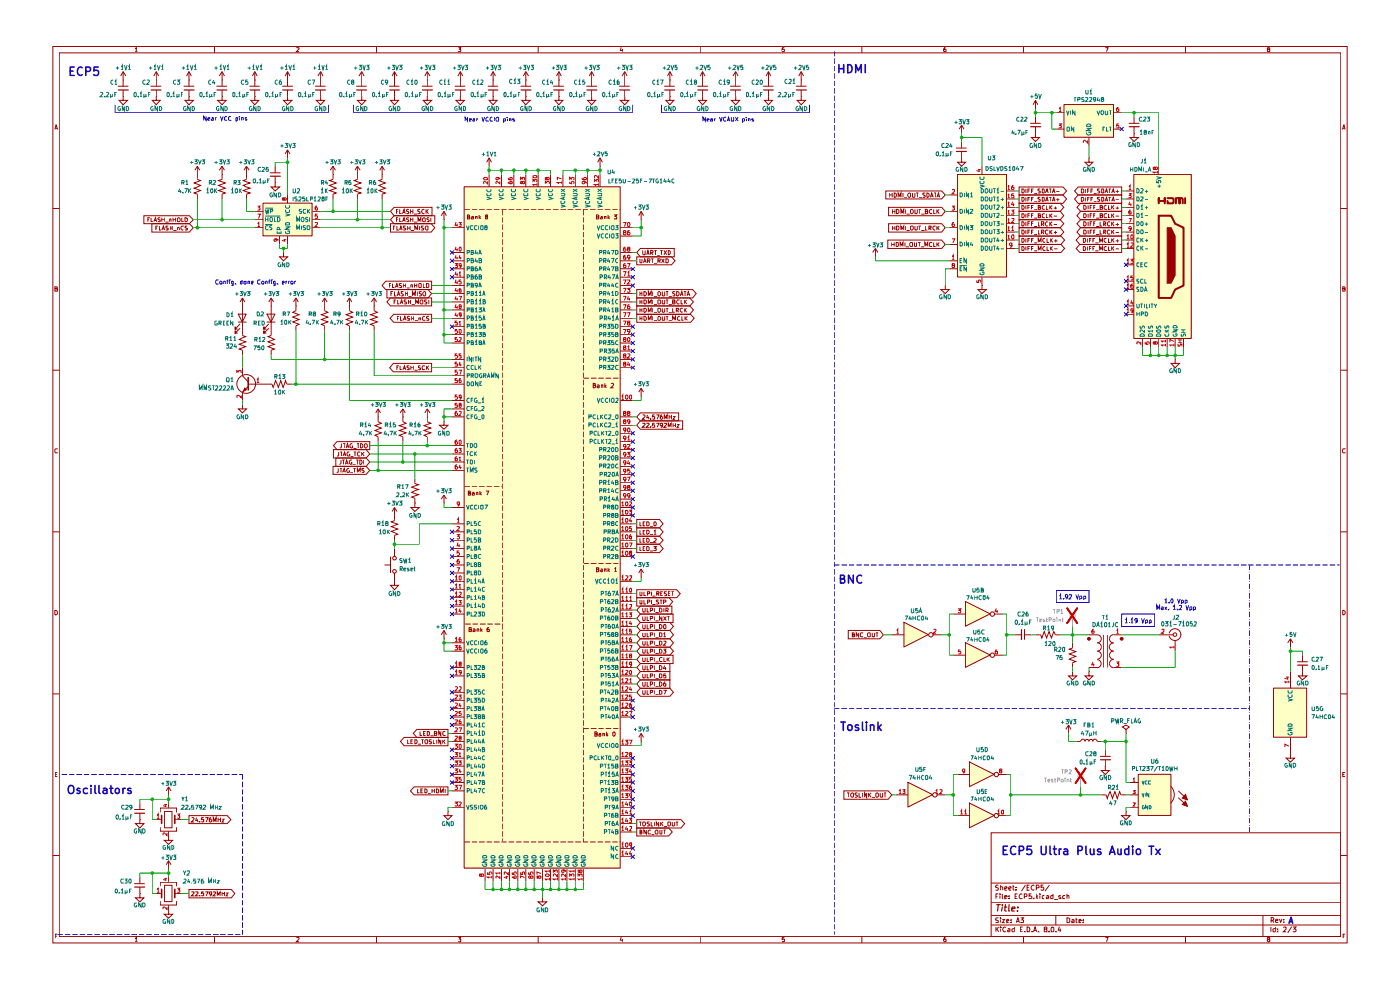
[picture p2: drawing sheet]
<svg xmlns="http://www.w3.org/2000/svg" width="297mm" height="210mm" viewBox="0 0 297 210" stroke-linecap="round" stroke-linejoin="round" font-family="sans-serif">
<g fill="none" stroke="#9b0000" stroke-width=".21">
<path d="M11.2 9.9h274.6v190.1h-274.6zM12.6 11.2h271.8v187.5h-271.8zM28.7 10.4l.2-.3v.9M28.7 11h.5M45.5 9.9v1.3M62.9 10.2l.5-.1 .1 .3-.6 .6h.6M79.9 9.9v1.3M97.2 10.1h.5l-.2 .4h.2v.4h-.5M114.2 9.9v1.3M131.8 10l-.2 .7h.5M132 10.4v.6M148.5 9.9v1.3"/>
<path d="M166.4 10.1h-.4l-.1 .4h.4l.1 .4h-.5M182.8 9.9v1.3M200.6 10.1h-.2l-.2 .7 .1 .2 .4-.1-.1-.4h-.3l-.1 .1M217.1 9.9v1.3M234.5 10.1h.6l-.4 .9M251.5 9.9v1.3M269 10.5l-.1-.2v-.2h.4l.1 .3-.5 .2v.4h.4l.1-.5h-.2M11.6 27.5l.3-1 .3 1M11.7 27.2h.4M284.8 27.5l.3-1 .3 1M284.9 27.2h.4M11.2 44.2h1.4"/>
<path d="M284.4 44.2h1.4M11.2 78.5h1.4M11.6 61.3h.5v-.4l-.5-.1v1h.5l.1-.4-.2-.1M284.4 78.5h1.4M284.9 61.3h.4l.1-.3-.2-.2h-.3v1h.4l.1-.5h-.2M12.2 95.3l-.4-.1-.2 .2v.5l.2 .2 .4-.1M285.4 95.3l-.5-.1-.1 .3 .1 .6 .5-.1M11.2 112.8h1.4M284.4 112.8h1.4M11.6 129.5a.48 .48 0 0 1 .6 .5 .48 .48 0 0 1-.6 .4zM284.9 129.5l.5 .2v.5l-.4 .2h-.1zM11.2 147.2h1.4"/>
<path d="M284.4 147.2h1.4M11.7 164.3h.4M12.1 163.9h-.4v.8h.4M210.3 176.7h74.1v22h-74.1zM284.9 164.3h.3M285.4 163.9h-.5v.8h.5M11.2 181.5h1.4M11.7 198.6h.4M12.1 198.2h-.4v.8M28.7 199.1l.2-.3v1M28.7 199.8h.5M45.5 198.7v1.3"/>
<path d="M62.9 198.9l.5-.1 .1 .3-.6 .7h.6M79.9 198.7v1.3M97.2 198.8h.5l-.2 .4 .2 .1v.4h-.5M114.2 198.7v1.3M131.8 198.8l-.2 .6h.5M132 199.2v.6M148.5 198.7v1.3M166.4 198.8h-.4l-.1 .5h.5v.4h-.5M182.8 198.7v1.3M200.6 198.8h-.2a.72 .72 0 0 0 0 1l.3-.1v-.4l-.3-.1-.2 .1M210.3 196.2h74.1M210.3 194.2h74.1"/>
<path d="M210.3 191.4h74.1M210.3 187.3h74.1M211.3 196.6v1.1M211.3 190.1h.3M211.5 197.1l.4 .6M211.8 194.8l-.3-.1-.3 .2 .1 .3 .5 .2v.2l-.6 .1M211.8 189.6h-.5v1M211.8 187.8h-.5a.44 .44 0 0 0 .1 .5 .44 .44 0 0 0 .4 .1l-.2 .4h-.4M211.9 196.6l-.6 .6M212.1 189.6v.1M212.1 189.9v.7M212.2 194.7v.1"/>
<path d="M212.2 188.3l.2-.2 .3 .2v.5M212.2 187.7v1.1M212.2 195v.7M212.3 196.6v.1M212.3 197v.7M212.6 195h.5l-.5 .7h.5M212.6 189.6v.9l.2 .1M213.1 190.3l.6-.1-.2-.3-.4 .1v.6h.5M213.1 188.5l.6-.2-.2-.2-.4 .1v.6h.5M213.4 196.7a.51 .51 0 0 0-.7 .3 .51 .51 0 0 0 .3 .7l.4-.1M213.6 195.4l.4-.1-.1-.3-.3 .1v.6h.4M213.8 197.1h.4v.6h-.4l-.1-.3 .5-.2"/>
<path d="M214 188.5l.5-.2v-.1l-.3-.1-.2 .2v.4l.2 .1h.3M214.1 190.5v.1M214.1 190v.1M214.5 195.6v.1M214.5 195.1v.1M214.8 188.1h.4M214.9 187.7v1l.3 .1M215.2 196.6v1.1h-.4l-.1-.2v-.4l.2-.1 .3 .1M215.3 190.1h.4M215.5 188.7v.1M215.5 188.2v.1M215.6 195.7l.3-1 .4 1"/>
<path d="M215.7 195.4h.5M215.9 189.6h-.6v1h.6M216.4 197.1h.4M216.5 194.7h.6l-.3 .4 .3 .1v.4h-.6M216.9 189.7l-.4-.1-.2 .3a.55 .55 0 0 0 .1 .7l.5-.1M217 196.6h-.6v1.1h.6M217.1 198.7v1.3M217.3 190.2l.5-.1 .1-.2-.2-.3h-.4v1M217.4 197.6v.1M217.5 187.7l-.8 1.3M217.9 196.6a.59 .59 0 0 1 .6 .4 .59 .59 0 0 1-.2 .7h-.4zM217.9 188.3h.3"/>
<path d="M218.4 187.7h-.5v1.1h.5M218.8 189.6h-.5v.5h.5l.1 .4-.2 .1-.4-.1M218.9 197.6v.1M219.2 197.7l.4-1.1 .3 1.1M219.3 190.5v.1M219.3 197.4h.5M219.4 187.9l-.2-.2a.55 .55 0 0 0-.5 .6 .55 .55 0 0 0 .5 .5l.2-.1M219.8 188.3h.6v-.4l-.1-.2h-.5v1.1M219.8 189.6v1M219.9 190.3l.3 .3M220.2 189.9l-.4 .5M220.3 197.6v.1"/>
<path d="M220.6 189.6v.1M220.6 189.9v.7M221.4 187.7h-.6v.6l.4-.1 .2 .1v.5h-.4l-.2-.1M221.5 190l-.2-.1-.2 .2v.4l.4 .1M221.7 197.1l-.2-.1v-.3l.5-.1 .1 .2-.1 .3h-.5l.1 .6h.4l.1-.4-.1-.2M222 190l.3-.1 .2 .2v.5h-.5v-.3l.5-.1M222.5 197.6v.1M222.6 187.7l-.9 1.3M223.1 196.7l.2-.1 .3 .2v.7l-.2 .2-.3-.1zM223.4 189.6v1h-.4v-.6h.4M223.6 190.8h.8M224 197.6v.1"/>
<path d="M224 194.2v2M224.7 196.6l-.2 .7h.6M224.9 197v.7M225 190l-.3-.1-.1 .3 .3 .1 .2 .2-.5 .1M225.9 190l-.2-.1-.3 .3 .1 .4h.4M226.4 194.7l.5 .2v.6l-.1 .2h-.4zM226.4 190.1l.1-.2 .3 .1v.6M226.4 189.6v1M227.4 195.1l.3-.1 .2 .2v.5h-.5v-.3l.5-.1M228.2 195h.4M228.3 194.7v.9l.3 .1M228.9 195.4l.5-.1-.2-.3-.3 .1v.6h.4"/>
<path d="M229.8 195.6v.1M229.8 195.1v.1M234.5 198.8h.6l-.4 1M251.5 198.7v1.3M267.9 194.2v4.5M269 199.3l-.1-.2v-.3h.4l.1 .4-.5 .1v.1l.1 .4 .4-.1v-.4h-.2M269.6 196.6v1.1M269.7 195.2h.5v-.5l-.5-.1v1.1M269.9 195.2l.4 .5M270.5 196.6v1.1h-.4l-.1-.6 .3-.1 .2 .1M270.6 195.3l.5-.1v-.1l-.3-.1-.2 .2 .1 .5h.4M271.1 197.6v.1"/>
<path d="M271.1 197.1h.1M271.4 195l.3 .7 .2-.7M272.2 196.7h.6v.4l-.6 .6h.6M272.4 195.6v.1M272.4 195.1v.1M274 196.6l-.8 1.3M274.3 196.6h.7l-.5 .5h.3l.2 .4-.2 .2-.5-.1M284.4 181.5h1.4M284.9 198.6h.3M285.4 198.2h-.5v.8"/>
</g>
<path d="M211.5 191.9h.7M211.8 191.9l-.2 1.3M212.6 191.9v.2M212.6 192.4l-.1 .8M213.1 192.4h.5M213.3 191.9l-.2 1.2 .1 .1h.3M214.1 191.9l-.1 1.3h.2M214.7 192.8l.6-.1v-.3h-.5l-.2 .7 .1 .1h.5M215.9 193.2h.1M215.9 192.4v.2" fill="none" stroke="#9b0000" stroke-width=".25"/>
<g fill="#feffc5">
<path d="M240.6 37h12.2v34.8h-12.2z"/>
<path d="M203.2 37h10.4v21.8h-10.4z"/>
<path d="M98.5 39.7h33.1v144.5h-33.1z"/>
<path d="M225.8 22.2h10.5v7h-10.5z"/>
<path d="M204.8 136.4l5.3 2.6-5.3 2.6z"/>
<path d="M192.7 166l5.2 2.6-5.2 2.6z"/>
<path d="M205.7 170.4l5.2 2.6-5.2 2.6z"/>
<path d="M205.7 161.7l5.2 2.6-5.2 2.6z"/>
<path d="M241.5 164.3h7v8.7h-7z"/>
</g>
<path d="M226.4 129l2.1 3.2M228.5 129l-2.1 3.2M228.2 163l2.1 3.1M230.3 163l-2.1 3.1" fill="none" stroke="#f20000" stroke-width=".34"/>
<g fill="#feffc5">
<path d="M204.8 127.6l5.3 2.7-5.3 2.6z"/>
<path d="M191.8 132l5.2 2.7-5.2 2.6z"/>
<path d="M270.2 146h7v10.4h-7z"/>
<path d="M55.8 43.1h10.4v7h-10.4z"/>
</g>
<g fill="none" stroke="#9b0000" stroke-width=".21">
<path d="M141 18.3h2.1M142.1 17h.1M142.1 15.2l-.5 .9M142.1 15.2v3.1M142.1 19.1v1.3M142.1 15.2l.5 .9M148 18.3h2.1M149.1 17h.1M149.1 15.2l-.6 .9M149.1 15.2v3.1M149.1 19.1v1.3M149.1 15.2l.5 .9"/>
<path d="M154.9 18.3h2.2M156.1 17h.1M156.1 15.2v3.1M156.1 19.1v1.3M156.1 15.2l-.6 .9M156.1 15.2l.5 .9M162 18.3h2M163 17h.1M163 15.2l-.5 .9M163 15.2v3.1M163 19.1v1.3M163 15.2l.5 .9"/>
<path d="M168.9 18.3h2.1M170 17h.1M170 15.2v3.1M170 19.1v1.3M170 15.2l-.5 .9M170 15.2l.5 .9M142.1 20.4v.9h.9l-.9 .9-.8-.9h.8M142.1 20.4h.1M149.1 20.4v.9h.8l-.8 .9-.9-.9h.9M149.1 20.4h.1M156.1 20.4v.9h.8l-.8 .9-1-.9h1M156.1 20.4h.1"/>
<path d="M163 20.4v.9h.9l-.9 .9-.8-.9h.8M163 20.4h.1M170 20.4v.9h.9l-.9 .9-.9-.9h.9M170 20.4h.1M202.9 31.4h2.1M204 30v1.5M204 32.1v1.4M240.5 37h12.2v34.8h-12.2zM136 46.6h.1M136 44.8l-.5 1M136 44.8v1.8M136 44.8l.5 1"/>
<path d="M247.6 48.3h.9l.8 1.8v8.3l-.8 1.7h-.9zM249.3 76.2v.9h-.8l.8 .9 .9-.9h-.9M249.3 76.2h.1M136 84.1h.1M136 82.3v1.8M136 82.3l-.5 .9M136 82.3l.5 .9M81.6 119.8h1.2M82.8 118.1v3.4M83.7 109.3v1.1l-.7 .3 1.4 .5-1.4 .5 1.4 .5-1.4 .5 1.4 .6-.7 .3v1M83.7 116.4v1.7M83.7 123.3v.9h.8l-.8 .9-.9-.9h.9"/>
<path d="M83.7 123.3h.1M83.7 121.5v1.8M94.2 135.5h.1M94.2 133.7l-.6 1M94.2 133.7v1.8M94.2 133.7l.5 1M85.7 156.4h9.3v1.8h-9.3l-.7-.9zM86.5 156.9v.9h.4M87.2 157.3h.3M87.6 156.9h-.4v.9h.4M88 156.9h.3a.48 .48 0 0 1 .2 .6 .48 .48 0 0 1-.5 .3zM88.4 154.7h6.6v1.7h-6.6l-.7-.8z"/>
<path d="M88.7 157.9h.6M89.1 155.1v.9h.4M89.4 156.9h.5M89.6 156.9v.9M89.9 155.6h.2M90.2 157h.5v.6l-.2 .2a.47 .47 0 0 1-.4-.3 .47 .47 0 0 1 .1-.5zM90.3 155.1h-.4v.9h.4M90.6 155.1a.47 .47 0 0 1 .5 .3 .47 .47 0 0 1-.1 .6h-.4zM91.3 156.1h.7M91.6 156.9l-.5 .1v.3h.4l.1 .3-.2 .2-.3-.1M91.9 156.9v.9h.4M92.2 155.6h.3l.2-.2-.2-.3h-.3v.9h.4l.1-.3-.2-.1"/>
<path d="M92.7 156.9v.9M93.5 156.9v.9l-.4-.9v.9M93.5 155.1v.9l-.4-.9v.9M93.9 156.9v.9M94.1 157.3l.3 .5M94.4 155.2l-.2-.1-.3 .2v.5l.2 .2 .3-.1M94.4 156.9l-.5 .4M28.5 171.7h2.1M29.7 173.9v.8h-1l1 .9 .8-.9h-.8M29.7 173.9h.1M29.7 170.4v1.3M29.7 172.5v1.4"/>
<path d="M33.1 173.9h1.2M34 175.5v.8h3.5v-.8M34 172.3v-.9h3.5v.9M34.9 172.1h1.6v3.5h-1.6zM35.8 168.6h.1M35.8 177.3v1h.8l-.8 .8-1-.8h1M35.8 177.3h.1M35.8 166.9v1.7M35.8 170.4v1M35.8 176.3v1M35.8 166.9l-.5 .9M35.8 166.9l.5 .9"/>
<path d="M37.1 173.9h1.3M40.1 173h8.1l.8 .9-.8 .8h-8.1zM40.7 173.5l.3-.1 .2 .3-.6 .7h.6M41.7 173.4l-.2 .6h.5M41.9 173.8v.6M42.4 174.3v.1M43.2 173.4h-.4l-.1 .5h.5v.4h-.5M43.6 173.4h.6l-.5 1M44.8 173.4l-.3 .1-.1 .8 .3 .1 .2-.2-.2-.4-.3 .1M45.3 174.4v-1l.3 .7 .2-.7v1M46.3 173.9h.5M46.3 173.4v1"/>
<path d="M46.8 173.4v1M47.1 173.8h.4l-.4 .6h.4M87.8 166.9h7.2v1.7h-7.2l-.7-.8zM88.6 167.3v.9h.4M89.3 167.8h.3M89.7 167.3h-.4v.9h.4M90.1 167.3a.49 .49 0 0 1 .5 .4 .49 .49 0 0 1-.1 .5h-.4zM90.8 168.3h.6M91.6 167.8h.6M91.6 167.3v.9M92.2 167.3v.9M92.6 167.3a.49 .49 0 0 1 .4 .4 .49 .49 0 0 1-.1 .5h-.3z"/>
<path d="M93.4 168.2v-.9l.3 .7 .3-.7v.9M94.4 167.3v.9M95 172.2v.8h.9l-.9 .9-.8-.9h.8M95 172.2h.1M28.5 187.4h2.1M29.7 189.5v1h-1l1 .8 .8-.8h-.8M29.7 189.5h.1M29.7 186.1v1.4M29.7 188.2v1.3M33.1 189.5h1.2M34 191.1v.9h3.5v-.9M34 188v-.8h3.5v.8"/>
<path d="M34.9 187.8h1.6v3.5h-1.6zM35.8 193.1v.8h.8l-.8 .9-1-.9h1M35.8 193.1h.1M35.8 184.4h.1M35.8 182.6v1.8M35.8 186.1v1.1M35.8 192v1.1M35.8 182.6l-.5 .8M35.8 182.6l.5 .8M37.1 189.5h1.3M40.1 188.7h9l.7 .8-.7 1h-9zM40.7 189.3l.4-.1 .1 .2-.6 .6h.6"/>
<path d="M41.5 189.3l.4-.1 .1 .2-.6 .6h.6M42.4 189.9v.1M43.2 189.2h-.4l-.1 .3h.5v.4h-.5M43.6 189.2h.6l-.5 .8M44.9 189.5l-.3 .2-.2-.1v-.3l.4-.1 .1 .2-.2 .5-.2 .1M45.3 189.3l.4-.1 .1 .2-.6 .6h.6M46.1 190v-.8l.3 .6 .3-.6v.8M47.1 189.5h.5M47.1 189.2v.8M47.6 189.2v.8M48 189.4h.4l-.4 .6h.4M115.1 190.5v.8h.8l-.8 .8-.9-.8h.9"/>
<path d="M115.1 190.5h.1"/>
<circle cx="83.7" cy="118.4" r=".38"/>
<circle cx="83.7" cy="121.2" r=".38"/>
</g>
<path d="M34.3 173v1.7M37.1 173v1.7M34.3 188.6v1.8M37.1 188.6v1.8" fill="none" stroke="#9b0000" stroke-width=".34"/>
<path d="M33.3 172.9l.3-.2v.9M33.3 173.6h.5M34.8 170.6h.6M35.2 170.6v.5l-.6-.2M35.4 176.7v.5l-.6-.5-.2 .1 .1 .4M37.6 172.7h.5l-.2 .3 .2 .1v.4h-.5M33.3 188.7l.3-.3v.9M33.3 189.3h.5M34.8 186.3h.6M35.2 186.2v.5l-.6-.1M35.4 192.4v.5l-.5-.5-.3 .1 .1 .3M37.6 188.4h.5l-.2 .4h.2v.4h-.5" fill="none" stroke="#c00000" stroke-width=".21"/>
<path d="M141 19.1h2.1M148 19.1h2.2M155 19.1h2.1M162 19.1h2M168.9 19.1h2.2M202.9 32.1h2.1M28.6 172.5h2.1M28.6 188.2h2.1" fill="none" stroke="#9b0000" stroke-width=".25"/>
<path d="M245.8 43.1v-1.1v.6h1.3v-.6v1.1M247.7 42h1.1l.2 .2v.8l-.2 .1h-1.1v-.5M251.4 42v1.1" fill="none" stroke="#9b0000" stroke-width=".42"/>
<path d="M247.6 48.3h.9l.8 1.8v8.3l-.8 1.7h-.9z" fill="#9b0000"/>
<path d="M245.8 45.8h2.7l.8 1.7 1.8 .8v12.3l-1.8 .8-.8 1.8h-2.7zM249.5 43.1v-1.1h.7v1.1v-1.1h.5l.2 .2v.9" fill="none" stroke="#9b0000" stroke-width=".42"/>
<g fill="none" stroke="#9b0000" stroke-width=".21">
<path d="M98.5 39.6h33.1v144.5h-33.1zM103.8 37v2.7M106.4 37v2.7M109 37v2.7M111.5 37v2.7M114.2 37v2.7M116.8 37v2.7M119.4 37v2.7M122 37v2.7M124.7 37v2.7M127.3 37v2.7M203.1 37h10.4v21.8h-10.4z"/>
<path d="M204 33.5v.9h-.8l.8 .9 .8-.9h-.8M204 33.5h.1M204 28.3h.1M204 26.5l-.5 .9M204 26.5v1.8M204 26.5l.5 .9M208.3 35.3v1.7M216.2 39.7h9.3l.8 .8-.8 .9h-9.3zM218.6 26.2h2.1M219.7 28.3v.9h-.9l.9 .8 .8-.8h-.8M219.7 28.3h.1M219.7 23.1h.1"/>
<path d="M219.7 21.3v1.8M219.7 24.8v1.4M219.7 26.9v1.4M219.7 21.3l-.5 .9M219.7 21.3l.5 .9M224.1 23.9h1.7M224.1 27.4h1.7M225.7 22.2h10.5v6.9h-10.5zM228.7 39.7h9.3v1.7h-9.3l-.7-.9zM231 33.5v.9h-.8l.8 .9 .9-.9h-.9M231 33.5h.1M231 29.2v1.7"/>
<path d="M236.3 23.9h1.7M236.3 27.4h1.7M239.5 26.2h2.1M240.6 28.3v.9h-.9l.9 .8 .9-.8h-.9M240.6 28.3h.1M240.6 24.8v1.4M240.6 26.9v1.4M245.8 35.3v1.7M95.9 55.3h2.6M95.9 48.3h2.6M95.9 57h2.6M95.9 53.5h2.6"/>
<path d="M95.9 58.8h2.6M98.5 44.5h1.2M99.2 46h.3l.1-.3-.4-.1v.8h.4l.1-.2-.3-.2M100 45.9l.5 .1v.4h-.5l.1-.3h.4M100.1 44.5h1.1M100.9 46l.3-.1v.5M100.9 45.9v.5M101.6 44.5h1.2M101.6 45.6v.8M101.7 46.1l.3 .3M102 45.9l-.4 .3M103.2 46l-.2-.1v-.2l.3-.1 .1 .3-.4 .2 .1 .3h.3l-.1-.4"/>
<path d="M103.2 44.5h1.1M104.8 44.5h1.2M106.4 44.5h1.1M106.5 44.5v1.2M106.5 46.1v1.1M106.5 47.6v1.2M106.5 49.2v1.1M106.5 50.8v1.1M106.5 52.4v1.1M106.5 53.9v1.2M106.5 55.5v1.2M106.5 57v1.2"/>
<path d="M106.5 58.6v1.2M107.9 44.5h1.2M109.5 44.5h1.1M111 44.5h1.2M112.6 44.5h1.1M114.2 44.5h1.2M115.8 44.5h1.1M117.3 44.5h1.2M118.9 44.5h1.2M120.4 44.5h1.2M122 44.5h1.2M123.7 44.5h1.1"/>
<path d="M123.8 44.5v1.2M123.8 46.1v1.1M123.8 47.6v1.2M123.8 49.2v1.1M123.8 50.8v1.1M123.8 52.4v1.1M123.8 53.9v1.2M123.8 55.5v1.2M123.8 57v1.2M123.8 58.6v1.2M125.2 44.5h1.2M126.5 46h.5v-.2l-.1-.2h-.4v.8h.5v-.3l-.1-.1"/>
<path d="M126.8 44.5h1.1M127.5 45.9l.3 .1v.4h-.3l-.1-.1 .4-.2M128.2 46l.4-.1v.5M128.2 45.9v.5M128.3 44.5h1.2M129 45.6v.8M129.1 46.1l.2 .3M129.3 45.9l-.3 .3M129.9 44.5h1.1M130.3 45.6h.5l-.3 .3 .3 .2v.3h-.5M131.4 44.5h.2M131.6 55.3h2.6"/>
<path d="M131.6 48.3h2.6M131.6 57h2.6M131.6 53.5h2.6M131.6 58.8h2.6M131.6 50.1h2.6M135.1 54.5h7.3l.8 .8-.8 .9h-7.3zM135.8 54.9v.8h.4v-.8M135.8 52.7h7.2v1.8h-7.2l-.7-1zM136.4 53.1v.8l.1 .2 .4-.1v-.9M136.5 55.7l.3-.8 .3 .8M136.6 55.5h.4M137.2 54.1l.3-1 .2 1"/>
<path d="M137.3 53.8h.4M137.4 55.3h.4l.1-.3-.5-.1v.8M137.6 55.3l.3 .4M138 53.6h.4l.2-.3-.2-.2h-.4v1M138.1 54.9h.5M138.2 53.6l.4 .5M138.4 54.9v.8M138.7 55.8h.7M138.8 53.1h.5M139.1 53.1v1M139.4 54.1h.6M139.6 55.3h.4l.1-.3-.5-.1v.8"/>
<path d="M139.8 55.3l.3 .4M140.1 53.1h.5M140.3 53.1v1M140.3 54.9l.6 .8M140.8 53.1l.6 1M140.9 54.9l-.6 .8M141.3 54.9h.3l.2 .2v.5l-.2 .1h-.3zM141.4 53.1l-.6 1M141.8 53.1l.4 .3v.4l-.3 .3h-.1zM185.7 54.5h.1M185.7 52.7l-.6 .8M185.7 52.7v1.8"/>
<path d="M185.7 52.7l.5 .8M187.9 40.5h11.9l.7 .9-.7 .8h-11.9zM188.3 50.9h11.5l.7 1-.7 .8h-11.5zM188.5 47.5h11.3l.7 .8-.7 .9h-11.3zM188.5 44h11.3l.7 .8-.7 1h-11.3zM188.8 41.4h.5M188.8 40.9v1M189.2 51.9h.5M189.2 51.4v.9M189.3 40.9v1M189.4 44.8h.5M189.4 44.4v.9"/>
<path d="M189.4 48v.8M189.4 48.4h.5M189.7 40.9a.47 .47 0 0 1 .5 .5 .47 .47 0 0 1-.5 .5zM189.7 51.4v.9M189.9 44.4v.9M189.9 48v.8M190.1 51.4l.4 .1 .1 .4-.1 .4h-.4zM190.2 48h.3l.2 .1v.5l-.2 .2h-.3zM190.2 44.4h.3l.2 .3v.4l-.2 .2h-.3zM190.5 41.9v-1l.4 .7 .2-.7v1M191 52.3v-.9l.3 .6 .3-.6v.9M191.1 48.8v-.8l.3 .6 .3-.6v.8"/>
<path d="M191.1 45.3v-.9l.3 .7 .3-.7v.9M191.6 40.9v1M191.8 41.9h.6M192 51.4v.9M192.1 44.4v.9M192.1 48v.8M192.1 52.4h.7M192.3 48.9h.7M192.3 45.4h.7M192.8 40.9l.4 .2v.6l-.2 .2a.49 .49 0 0 1-.4-.4 .49 .49 0 0 1 .2-.6zM193.1 51.5h.5l-.1 .8-.4-.1zM193.2 48h.5a.47 .47 0 0 1-.4 .8l-.1-.2z"/>
<path d="M193.3 44.4a.47 .47 0 0 1 .5 .5 .47 .47 0 0 1-.5 .4l-.1-.1v-.6zM193.6 40.9v.9l.2 .1 .3-.2v-.8M194 51.4l.1 .9 .3-.1v-.8M194.1 48v.7l.2 .1 .3-.2v-.6M194.1 44.4v.9h.2l.3-.1v-.8M194.3 40.9h.6M194.6 40.9v1M194.8 51.4h.5M194.9 48h.5M194.9 44.4h.5M194.9 41.9h.7M195 51.4v.9"/>
<path d="M195.1 44.4v.9M195.1 48v.8M195.4 52.4h.6M195.4 48.9h.7M195.4 45.4h.7M196.2 52.3v-.9l.3 .6 .3-.6v.9M196.3 41h-.5v.3l.5 .3-.2 .3-.3-.1M196.3 48v.8h.4M196.3 44.8h.4l.1-.2-.2-.2h-.3v.9h.5v-.4l-.2-.1M196.6 40.9a.47 .47 0 0 1 .5 .5 .47 .47 0 0 1-.5 .5zM197.1 48.4h.4v-.4h-.4v.8M197.2 48.4l.4 .4"/>
<path d="M197.4 41.9l.3-1 .3 1M197.5 41.6h.4M197.7 44.5a.42 .42 0 0 0-.6 .4 .42 .42 0 0 0 .6 .4M197.7 51.5l-.4-.1-.2 .4 .2 .5 .4-.1M198.1 44.4v.9h.4M198.1 51.4v.9h.4M198.2 40.9h.4M198.4 48h-.3l-.2 .1v.5l.3 .2 .2-.1M198.4 40.9v1M198.8 41.9l.3-1 .2 1M198.8 44.4v.9M198.8 48v.8"/>
<path d="M198.8 51.4v.9M198.8 41.6h.5M198.9 48.3l.4 .5M198.9 44.8l.4 .5M198.9 51.8l.4 .5M199.3 48l-.5 .5M199.3 44.4l-.5 .5M199.3 51.4l-.5 .5M201.4 55.3h1.8M201.4 41.4h1.8M201.4 44.8h1.8M201.4 48.3h1.8"/>
<path d="M201.4 51.9h1.8M201.4 57h1.8M208.3 58.8v1.8M213.6 40.5h1.7M213.6 50.9h1.7M213.6 52.7h1.7M213.6 42.2h1.7M213.6 44h1.7M213.6 45.8h1.7M213.6 47.5h1.7M213.6 49.2h1.7M216.2 51.9h8.9l.7 .8-.7 .8h-8.9z"/>
<path d="M216.2 46.6h8.7l.8 .9-.8 .8h-8.7zM216.2 43.1h8.7l.8 .9-.8 .8h-8.7zM216.2 50.1h8.9l.7 .8-.7 1h-8.9zM216.2 41.4h9.3l.8 .8-.8 .9h-9.3zM216.2 44.8h8.7l.8 1-.8 .8h-8.7zM216.2 48.3h8.7l.8 .9-.8 .9h-8.7zM216.8 52.3a.48 .48 0 0 1 .5 .3 .48 .48 0 0 1-.2 .5h-.3zM216.8 47a.47 .47 0 0 1 .5 .5 .47 .47 0 0 1-.5 .5zM216.8 43.6a.48 .48 0 0 1 .5 .3 .48 .48 0 0 1-.2 .5h-.3zM216.8 50.6h.3a.48 .48 0 0 1 .2 .5 .48 .48 0 0 1-.5 .3zM216.8 41.9h.3a.48 .48 0 0 1 .2 .5 .48 .48 0 0 1-.5 .3zM216.8 40.1l.4 .1 .1 .4-.2 .3h-.3z"/>
<path d="M216.8 45.3l.4 .1 .1 .4-.2 .4h-.3zM216.8 48.8l.4 .1 .1 .4-.2 .4h-.3zM217.6 40.1v.8M217.6 41.9v.8M217.6 43.6v.8M217.6 45.3v.9M217.6 47v1M217.6 48.8v.9M217.6 50.6v.8M217.6 52.3v.8M218.1 40.5h.3M218.1 50.9h.3"/>
<path d="M218.1 52.7h.3M218.1 42.2h.3M218.1 44h.3M218.1 45.8h.3M218.1 47.5h.3M218.1 49.2h.3M218.5 52.3h-.4v.8M218.5 47h-.4v1M218.5 43.6h-.4v.8M218.5 50.6h-.4v.8M218.5 41.9h-.4v.8M218.5 40.1h-.4v.8"/>
<path d="M218.5 45.3h-.4v.9M218.5 48.8h-.4v.9M218.8 40.5h.4M218.8 50.9h.4M218.8 52.7h.4M218.8 42.2h.4M218.8 44h.4M218.8 45.8h.4M218.8 47.5h.4M218.8 49.2h.4M219.2 52.3h-.4v.8M219.2 47h-.4v1"/>
<path d="M219.2 43.6h-.4v.8M219.2 50.6h-.4v.8M219.2 41.9h-.4v.8M219.2 40.1h-.4v.8M219.2 45.3h-.4v.9M219.2 48.8h-.4v.9M219.4 46.3h.6M219.4 42.8h.6M219.4 44.5h.6M219.4 41h.6M219.4 53.2h.6M219.4 48h.6"/>
<path d="M219.4 51.5h.6M219.4 49.7h.6M220.3 53.1v-.8l.2 .6 .3-.6v.8M220.3 47v1h.4M220.3 44h.3l.1-.4h-.4v.8h.4l.1-.2-.3-.2M220.3 51.4v-.8l.2 .6 .3-.6v.8M220.3 45.8l.4-.1-.1-.4h-.3v.9h.4l.1-.3-.3-.1M220.3 48.8v.9h.4M220.7 41.9h-.4l-.1 .1 .5 .4v.2h-.5M220.7 40.1h-.4l-.1 .2 .1 .2 .4 .1v.2l-.5 .1M220.9 47.5h.5v-.4l-.5-.1v1M220.9 49.2h.5v-.3l-.5-.1v.9"/>
<path d="M221.1 41.9h.4v.6l-.2 .2h-.2zM221.1 40.1l.4 .1-.1 .7h-.3zM221.2 47.5l.2 .5M221.2 49.2l.2 .5M221.6 43.6h-.2l-.3 .2v.4l.2 .2 .3-.1M221.6 45.4l-.3-.1-.2 .2v.5l.2 .2 .3-.1M221.7 52.4a.43 .43 0 0 0-.5 .2 .43 .43 0 0 0 .2 .5l.3-.1M221.7 50.6h-.3a.43 .43 0 0 0-.2 .5 .43 .43 0 0 0 .5 .2M221.8 42.7l.3-.8 .3 .8M221.8 40.9l.3-.8 .3 .8M221.9 42.5h.4M221.9 40.7h.4"/>
<path d="M222 43.6v.8h.4M222 45.3v.9h.4M222.1 52.3v.8h.4M222.1 50.6v.8h.4M222.3 47.1l-.3-.1-.2 .3v.4l.2 .3 .3-.1M222.3 48.9l-.3-.1-.2 .2v.5l.2 .2 .3-.1M222.5 41.9h.6M222.5 40.1h.6M222.7 43.6v.8M222.7 45.3v.9M222.7 47v1M222.7 48.8v.9"/>
<path d="M222.8 40.1v.8M222.8 41.9v.8M222.8 50.6v.8M222.8 52.3v.8M222.8 47.5l.4 .5M222.8 44l.4 .4M222.8 45.7l.4 .5M222.8 49.1l.4 .6M223 52.7l.3 .4M223 50.9l.3 .5M223.2 42.7l.4-.8 .2 .8M223.2 40.9l.4-.8 .2 .8"/>
<path d="M223.2 47l-.5 .5M223.2 43.6l-.5 .5M223.2 45.3l-.5 .5M223.2 48.8l-.5 .5M223.3 42.5h.4M223.3 40.7h.4M223.3 52.3l-.5 .5M223.3 50.6l-.5 .4M223.6 45.8h.6M223.6 44.2h.6M223.6 47.6h.6M223.6 49.3h.6"/>
<path d="M223.6 52.8h.7M223.6 51.1h.7M223.9 43.8v.6M223.9 49v.7M224 50.8v.6M224.1 42.4h.6M224.1 40.6h.6M224.4 42v.7M228.7 41.4h9.3v1.7h-9.3l-.7-.9zM229.1 50.1h8.9v1.8h-8.9l-.8-1zM229.1 51.9h8.9v1.6h-8.9l-.8-.8zM229.2 44.8h8.8v1.8h-8.8l-.7-.8z"/>
<path d="M229.2 43.1h8.8v1.7h-8.8l-.7-.8zM229.2 46.6h8.8v1.7h-8.8l-.7-.8zM229.2 48.3h8.8v1.8h-8.8l-.7-.9zM229.4 41.9h.3l.2 .1v.5l-.2 .2h-.3zM229.4 40.1h.3l.2 .2v.5l-.2 .1h-.3zM229.8 50.6h.4a.48 .48 0 0 1 .1 .5 .48 .48 0 0 1-.5 .3zM229.8 52.3a.49 .49 0 0 1 .5 .3 .49 .49 0 0 1-.1 .5h-.4zM229.9 45.3h.3l.2 .2v.5l-.2 .2h-.3zM229.9 43.6h.3l.2 .2v.4l-.2 .2h-.3zM229.9 47h.3l.2 .3v.4l-.2 .3h-.3zM229.9 48.8h.3l.2 .2v.5l-.2 .2h-.3zM230.2 40.1v.8"/>
<path d="M230.2 41.9v.8M230.7 40.5h.3M230.7 42.2h.3M230.7 50.6v.8M230.7 52.3v.8M230.8 43.6v.8M230.8 45.3v.9M230.8 47v1M230.8 48.8v.9M231.1 41.9h-.4v.8M231.1 40.1h-.4v.8M231.1 50.9h.3"/>
<path d="M231.1 52.7h.3M231.3 44h.2M231.3 45.8h.2M231.3 47.5h.2M231.3 49.2h.2M231.4 40.5h.4M231.4 42.2h.4M231.5 50.6h-.4v.8M231.5 52.3h-.4v.8M231.7 45.3h-.4v.9M231.7 43.6h-.4v.8M231.7 47h-.4v1"/>
<path d="M231.7 48.8h-.4v.9M231.9 41.9h-.5v.8M231.9 40.1h-.5v.8M231.9 50.9h.2M231.9 52.7h.2M232 44h.3M232 45.8h.3M232 47.5h.3M232 49.2h.3M232 42.8h.6M232 41h.6M232.3 50.6h-.4v.8"/>
<path d="M232.3 52.3h-.4v.8M232.4 45.3h-.4v.9M232.4 43.6h-.4v.8M232.4 47h-.4v1M232.4 48.8h-.4v.9M232.4 53.2h.6M232.4 51.5h.6M232.5 46.3h.7M232.5 44.5h.7M232.5 48h.7M232.5 49.7h.7M233.3 41.9h-.4l-.1 .1 .5 .4v.2h-.5"/>
<path d="M233.3 40.1h-.4l-.1 .2 .2 .2 .3 .1v.2l-.5 .1M233.3 51.4v-.8l.2 .6 .4-.6v.8M233.3 53.1v-.8l.2 .6 .4-.6v.8M233.4 45.8h.3l.2-.2-.1-.3h-.4v.9l.5-.1v-.3h-.2M233.4 44h.4l.1-.3-.2-.1h-.3v.8h.4l.1-.3-.2-.1M233.4 47v1h.4M233.4 48.8v.9h.4M233.7 41.9h.4v.6l-.2 .2h-.2zM233.7 40.1l.4 .1v.7h-.4zM234.1 47.5h.5v-.4l-.5-.1v1M234.1 49.2h.4l.1-.3-.5-.1v.9M234.3 47.5l.3 .5"/>
<path d="M234.3 49.2l.3 .5M234.4 42.7l.3-.8 .3 .8M234.4 40.9l.3-.8 .3 .8M234.5 42.5h.4M234.5 40.7h.4M234.7 45.4l-.3-.1-.2 .2v.5l.2 .2 .3-.1M234.7 43.6h-.2l-.3 .2v.4l.2 .2 .3-.1M234.7 50.6h-.3l-.2 .2v.4l.3 .2 .2-.1M234.7 52.4l-.2-.1-.3 .2v.5l.2 .1 .3-.1M235.2 45.3v.9h.4M235.2 43.6v.8h.4M235.2 50.6v.8h.4"/>
<path d="M235.2 52.3v.8h.4M235.2 41.9h.5M235.2 40.1h.5M235.4 40.1v.8M235.4 41.9v.8M235.5 47.1a.42 .42 0 0 0-.6 .4 .42 .42 0 0 0 .6 .4M235.5 48.9l-.4-.1-.2 .3 .2 .6 .4-.1M235.8 42.7l.4-.8 .2 .8M235.8 40.9l.4-.8 .2 .8M235.8 43.6v.8M235.8 45.3v.9M235.8 47v1"/>
<path d="M235.8 48.8v.9M235.8 50.6v.8M235.8 52.3v.8M235.9 42.5h.4M235.9 40.7h.4M236 45.7l.3 .5M236 44l.3 .4M236 50.9l.3 .5M236 47.5l.3 .5M236 52.7l.3 .4M236 49.1l.3 .6M236.3 45.3l-.5 .5"/>
<path d="M236.3 43.6l-.5 .5M236.3 50.6l-.5 .4M236.3 47l-.5 .5M236.3 52.3l-.5 .5M236.3 48.8l-.5 .5M236.7 45.8h.7M236.7 42.4h.7M236.7 44.2h.7M236.7 40.6h.7M236.7 52.8h.7M236.7 47.6h.7M236.7 51.1h.7"/>
<path d="M236.7 49.3h.7M237 40.3v.6M237 43.8v.6M237 47.3v.7M237 50.8v.6M238.9 40.5h1.7M238.9 50.9h1.7M238.9 52.7h1.7M238.9 56.2h1.7M238.9 59.6h1.7M238.9 42.2h1.7M238.9 44h1.7"/>
<path d="M238.9 45.8h1.7M238.9 47.5h1.7M238.9 49.2h1.7M95.9 67.5h2.6M95.9 65.7h2.6M95.9 64h2.6M95.9 62.3h2.6M95.9 60.6h2.6M95.9 71h2.6M95.9 69.3h2.6M95.9 72.8h2.6M95.9 78h2.6"/>
<path d="M95.9 76.2h2.6M95.9 79.7h2.6M106.5 60.2v1.1M106.5 61.8v1.1M106.5 63.4v1.1M106.5 64.9v1.2M106.5 66.5v1.1M106.5 68v1.2M106.5 69.6v1.1M106.5 71.2v1.1M106.5 72.8v1.1M106.5 74.3v1.2"/>
<path d="M106.5 75.9v1.1M106.5 77.4v1.2M106.5 79v1.1M123.8 60.2v1.1M123.8 61.8v1.1M123.8 63.4v1.1M123.8 64.9v1.2M123.8 66.5v1.1M123.8 68v1.2M123.8 69.6v1.1M123.8 71.2v1.1M123.8 72.8v1.1"/>
<path d="M123.8 74.3v1.2M123.8 75.9v1.1M123.8 77.4v1.2M123.8 79v1.1M131.6 67.5h2.6M131.6 65.7h2.6M131.6 64h2.6M131.6 62.3h2.6M131.6 60.6h2.6M131.6 71h2.6M131.6 69.3h2.6M131.6 72.8h2.6"/>
<path d="M131.6 78h2.6M131.6 76.2h2.6M131.6 74.5h2.6M135.1 66.7h11.4l.8 .8-.8 .9h-11.4zM135.1 64.9h11.2l.8 .8-.8 1h-11.2zM135.1 63.2h11.2l.8 .8-.8 .9h-11.2zM135.1 61.4h11.8l.8 .9-.8 .9h-11.8zM135.8 61.8v1M135.8 63.6v.9M135.8 65.4v.8M135.8 67.1v.8M135.8 67.5h.4"/>
<path d="M135.8 65.7h.4M135.8 64h.4M135.8 62.3h.4M136.2 61.8v1M136.2 63.6v.9M136.2 65.4v.8M136.2 67.1v.8M136.6 67.1h.3l.2 .2v.5l-.2 .1h-.3zM136.6 65.4h.3l.2 .2v.4l-.2 .2h-.3zM136.6 63.6h.3l.2 .2v.5l-.2 .2h-.3zM136.6 61.8h.3l.2 .3v.4l-.2 .3h-.3zM137.5 67.9v-.8l.3 .6 .3-.6v.8"/>
<path d="M137.5 66.2v-.8l.3 .6 .3-.6v.8M137.5 64.5v-.9l.3 .6 .3-.6v.9M137.5 62.8v-1l.3 .7 .3-.7v1M138.5 61.8v1M138.5 63.6v.9M138.5 65.4v.8M138.5 67.1v.8M138.7 68h.7M138.7 66.3h.7M138.7 64.6h.7M138.7 62.9h.7M139.6 65.5h.5a.47 .47 0 0 1-.4 .7l-.1-.1z"/>
<path d="M139.6 63.7h.5l.1 .5-.2 .3-.4-.1zM139.7 67.1a.47 .47 0 0 1 .5 .3 .47 .47 0 0 1-.2 .5h-.4v-.6zM139.7 61.8a.47 .47 0 0 1 .5 .5 .47 .47 0 0 1-.5 .5l-.1-.2v-.6zM140.5 67.1l.1 .8h.3l.1-.8M140.5 65.4v.8h.2l.3-.1v-.7M140.5 63.6l.1 .9h.3l.1-.9M140.5 61.8v.9l.2 .1 .3-.2v-.8M141.3 67.1h.5M141.3 65.4h.5M141.3 63.6h.5M141.3 61.8h.5M141.5 61.8v1"/>
<path d="M141.5 63.6v.9M141.5 65.4v.8M141.5 67.1v.8M141.9 68h.6M141.9 66.3h.6M141.9 64.6h.6M141.9 62.9h.6M142.7 67.9v-.8l.3 .6 .3-.6v.8M142.7 65.4v.8h.4M142.7 64h.3l.2-.1-.1-.3h-.4v.9l.5-.1v-.3l-.2-.1M143.2 61.9h-.5v.3l.5 .3-.2 .3-.3-.1M143.5 65.8h.3l.2-.1-.1-.3h-.4v.8"/>
<path d="M143.5 61.8h.3l.3 .3v.4l-.3 .3h-.3zM143.6 65.8l.4 .4M144.1 63.7l-.4-.1-.2 .4 .2 .5 .4-.1M144.2 67.2l-.2-.1-.3 .2v.5l.2 .1h.3M144.3 62.8l.3-1 .3 1M144.4 62.5h.4M144.5 63.6v.9h.4M144.6 67.1v.8h.4M144.8 65.5l-.3-.1-.2 .2v.4l.3 .2h.2M145.1 61.8h.5M145.2 63.6v.9M145.2 65.4v.8"/>
<path d="M145.3 61.8v1M145.3 67.1v.8M145.3 65.7l.4 .5M145.3 64l.4 .5M145.4 67.5l.4 .4M145.7 65.4l-.5 .4M145.7 63.6l-.5 .5M145.8 62.8l.2-1 .3 1M145.8 67.1l-.5 .5M145.8 62.5h.5M200.5 60.6v.8h-.9l.9 .9 .9-.9h-.9M200.5 60.6h.1"/>
<path d="M208.3 60.6v.8h-.8l.8 .9 1-.9h-1M208.3 60.6h.1M238.9 64.9h1.7M238.9 61.4h1.7M238.9 66.7h1.7M242.4 71.8v1.8M244 71.8v1.8M245.8 71.8v1.8M247.6 71.8v1.8M249.3 71.8v1.8M251.1 71.8v1.8M95.9 88.4h2.6"/>
<path d="M95.9 85h2.6M95.9 81.5h2.6M95.9 86.7h2.6M95.9 94.5h2.6M95.9 98h2.6M95.9 96.3h2.6M95.9 99.8h2.6M106.5 80.6v1.1M106.5 82.2v1.2M106.5 83.8v1.1M106.5 85.3v1.2M106.5 86.9v1.1"/>
<path d="M106.5 88.4v1.2M106.5 90v1.1M106.5 91.6v1.1M106.5 93.2v1.1M106.5 94.7v1.2M106.5 96.3v1.1M106.5 97.8v1.2M106.5 99.4v1.1M123.8 80.2h1.1M123.8 80.6v1.1M123.8 82.2v1.2M123.8 83.8v1.1"/>
<path d="M123.8 85.3v1.2M123.8 86.9v1.1M123.8 88.4v1.2M123.8 90v1.1M123.8 91.6v1.1M123.8 93.2v1.1M123.8 94.7v1.2M123.8 96.3v1.1M123.8 97.8v1.2M123.8 99.4v1.1M125.3 80.2h1.2M125.9 81.7h.3l.1-.3-.4-.1v1h.3l.2-.4-.3-.2"/>
<path d="M126.7 81.7h.4v.6M127 80.2h1.1M127.1 81.8l-.4 .1 .1 .4 .3-.1M127.5 81.7h.4v.6M127.5 81.7v.6M128.3 81.3v1M128.4 81.9l.2 .4M128.5 80.2h1.2M128.6 81.7l-.3 .3M129.7 81.4l.3-.1 .2 .3-.6 .7h.6M130.1 80.2h1.1M131.6 80.2h.1"/>
<path d="M131.6 90.2h2.6M131.6 88.4h2.6M131.6 85h2.6M131.6 91.9h2.6M131.6 93.7h2.6M131.6 95.4h2.6M131.6 97.2h2.6M131.6 98.9h2.6M135.8 89.3h9v1.8h-9l-.7-.9zM135.8 87.6h8.2v1.7h-8.2l-.7-.9zM136.4 89.9l.4-.1 .1 .2-.6 .6h.6M136.4 88.1l.3-.1 .2 .3-.6 .6h.6"/>
<path d="M137.2 89.9l.4-.1 .1 .2-.6 .6h.6M137.4 88l-.2 .6h.5M137.6 88.3v.6M138 90.5v.1M138 88.9h.1M138.9 89.8h-.4l-.1 .4 .4-.1 .1 .4h-.5M138.9 88h-.4l-.1 .4h.5v.5h-.5M139.2 89.8h.6l-.4 .8M139.2 88h.6l-.4 .9M140.5 88l-.3 .1-.1 .8h.3l.2-.1-.2-.5-.3 .2M140.6 90.1l-.1 .2h-.3l-.1-.4 .4-.1 .1 .2-.2 .6h-.2M140.9 89.9l.4-.1 .1 .2-.6 .6h.6"/>
<path d="M140.9 88.9v-.9l.4 .7 .2-.7v.9M141.8 90.6v-.8l.2 .6 .4-.6v.8M141.9 88v.9M141.9 88.4h.5M142.4 88v.9M142.8 88.3h.4l-.4 .6h.4M142.8 89.8v.8M142.8 90.2h.5M143.3 89.8v.8M143.6 90h.5l-.5 .6h.5M95.9 116.4h2.6M95.9 112.8h2.6"/>
<path d="M95.9 114.6h2.6M95.9 111.1h2.6M95.9 107.7h2.6M95.9 118.1h2.6M95.9 119.8h2.6M98.5 103.2h1.2M99.4 104.6l.4-.1-.1-.3h-.3v.8h.4l.1-.2-.3-.2M100.1 103.2h1.1M100.2 104.5l.3-.1 .1 .2v.4h-.4l.1-.3h.3M101 104.5h.4v.5M101 104.4v.6M101.6 103.2h1.2"/>
<path d="M101.8 104.2v.8M101.9 104.7l.2 .3M102.1 104.4l-.3 .4M103.1 104.2h.6l-.4 .8M103.2 103.2h1.1M104.8 103.2h1.2M106.4 103.2h.1M106.5 101v1.1M106.5 102.6v1.1M106.5 104.1v1.2M106.5 105.7v1.2M106.5 107.2v1.2"/>
<path d="M106.5 108.8v1.2M106.5 110.4v1.1M106.5 112v1.2M106.5 113.6v1.1M106.5 115.1v1.2M106.5 116.7v1.1M106.5 118.2v1.2M106.5 119.8v1.1M123.8 119.5h1.1M123.8 101v1.1M123.8 102.6v1.1M123.8 104.1v1.2"/>
<path d="M123.8 105.7v1.2M123.8 107.2v1.2M123.8 108.8v1.2M123.8 110.4v1.1M123.8 112v1.2M123.8 113.6v1.1M123.8 115.1v1.2M123.8 116.7v1.1M123.8 118.2v1.2M123.8 119.8v1.1M125.3 119.5h1.2M127 119.5h1.1"/>
<path d="M128.5 119.5h1.2M130.1 119.5h1.1M131.6 119.5h.1M131.6 116.4h2.6M131.6 112.8h2.6M131.6 114.6h2.6M131.6 111.1h2.6M131.6 107.7h2.6M131.6 109.3h2.6M131.6 118.1h2.6M131.6 100.6h2.6M131.6 102.4h2.6"/>
<path d="M131.6 104.1h2.6M131.6 105.9h2.6M135.1 115.4h4.8l.8 1-.8 .8h-4.8zM135.1 112h4.8l.8 .8-.8 .9h-4.8zM135.1 113.7h4.8l.8 .9-.8 .8h-4.8zM135.1 110.2h4.8l.8 .9-.8 .9h-4.8zM135.8 115.9v.9h.3M135.8 112.5v.8h.3M135.8 114.2v.8h.3M135.8 110.7v.8h.3M136.4 116.4h.3M136.4 112.8h.3"/>
<path d="M136.4 114.6h.3M136.4 111.1h.3M136.9 115.9h-.5v.9h.5M136.9 112.5h-.5v.8h.5M136.9 114.2h-.5v.8h.5M136.9 110.7h-.5v.8h.5M137.2 115.9h.3l.2 .2v.5l-.2 .2h-.3zM137.2 112.5h.3l.2 .1v.5l-.2 .2h-.3zM137.2 114.2h.3l.2 .2v.4l-.2 .2h-.3zM137.2 110.7h.3l.2 .2v.5l-.2 .1h-.3zM137.9 116.9h.7M137.9 113.4h.7"/>
<path d="M137.9 115.1h.7M137.9 111.6h.7M138.6 115.9h.6l-.3 .4h.2v.5l-.5-.1M138.7 112.6l.3-.1v.8M138.7 114.3l.4-.1 .1 .2-.6 .6h.6M138.7 113.3h.5M138.8 110.7a.42 .42 0 0 1 .4 .4 .42 .42 0 0 1-.4 .4zM95.9 123.3h2.6M95.9 125.1h2.6M95.9 136.4h2.6M95.9 138.1h2.6M95.9 126.8h2.6"/>
<path d="M95.9 128.6h2.6M95.9 130.3h2.6M95.9 121.5h2.6M98.7 132.4h1.2M99.5 133.6l.4-.1v-.4h-.4v.9h.4l.1-.3-.1-.1M100.3 132.4h1.1M100.4 133.5l.2-.1 .2 .2v.4h-.4l.1-.4h.3M101.2 133.5h.4v.5M101.2 133.4v.6M101.8 132.4h1.2M102 133.1v.9M102.1 133.6l.2 .4"/>
<path d="M102.3 133.4l-.3 .3M103.4 132.4h1.1M103.8 133.1l-.5 .2v.6l.5 .1v-.5h-.4l-.1 .1M104.9 132.4h1.2M106.5 132.4h.1M106.5 121.4v1.2M106.5 123v1.1M106.5 124.5v1.2M106.5 126.1v1.1M106.5 127.6v1.2M106.5 129.2v1.2M106.5 130.8v1.1"/>
<path d="M106.5 132.4v1.2M106.5 134v1.1M106.5 135.5v1.2M106.5 137.1v1.1M106.5 138.6v1.2M123.8 121.4v1.2M123.8 123v1.1M123.8 124.5v1.2M123.8 126.1v1.1M123.8 127.6v1.2M123.8 129.2v1.2M123.8 130.8v1.1"/>
<path d="M123.8 132.4v1.2M123.8 134v1.1M123.8 135.5v1.2M123.8 137.1v1.1M123.8 138.6v1.2M126.5 120.8h.5v-.3l-.5-.1v.9l.5-.1v-.3l-.1-.1M127.5 120.7l.3 .1v.5M127.8 120.9l-.4 .1 .1 .3 .3-.1M128.2 120.8l.4-.1v.6M128.2 120.7v.6M129 120.4v.9M129.1 120.9l.2 .4"/>
<path d="M129.3 120.7l-.3 .3M130.3 120.6l.3-.2v.9M130.3 121.3h.5M131.6 125.9h2.6M131.6 123.3h2.6M131.6 127.6h2.6M131.6 129.4h2.6M131.6 131.2h2.6M131.6 132.9h2.6M131.6 134.7h2.6M131.6 136.4h2.6M131.6 138.1h2.6"/>
<path d="M131.6 139.9h2.6M135.1 125.1h8.4l.8 .8-.8 .9h-8.4zM135.1 126.8h6.8l.8 .8-.8 1h-6.8zM135.8 125.5v.9l.4-.1v-.8M135.8 127.3v.8h.1h.3v-.8M135.8 128.6h6.7v1.7h-6.7l-.7-.9zM135.8 130.3h7v1.7h-7l-.7-.8zM136 122.5h.1M136 120.7l-.5 .8M136 120.7v1.8M136 120.7l.5 .8M136.4 129v.8l.5-.1v-.7"/>
<path d="M136.4 130.8v.8l.5-.1v-.7M136.6 125.5v.9h.4M136.6 127.3v.8h.4M137.3 129v.8h.4M137.3 130.8v.8h.4M137.4 125.9h.4v-.4h-.4v.9M137.4 127.7h.3l.2-.2-.1-.2h-.4v.8M138 129.5l.5-.1v-.3l-.5-.1v.8M138 131.2h.4l.1-.4h-.5v.8M138.2 125.5v.9M138.2 127.3v.8M138.4 126.4h.7"/>
<path d="M138.4 128.2h.7M138.9 129v.8M138.9 130.8v.8M139.1 129.9h.6M139.1 131.7h.6M139.3 125.9h.4v-.4h-.4v.9M139.5 125.9l.3 .5M139.7 127.3h-.4l-.1 .2 .5 .3v.3h-.5M139.9 129h.3l.2 .2v.5l-.2 .1h-.3zM140 127.3h.5M140.2 125.9h.2M140.2 127.3v.8"/>
<path d="M140.4 130.8v.8l-.5-.8v.8M140.6 125.5h-.4v.9h.4M140.8 127.7l.5-.1v-.2l-.5-.1v.8M140.8 130.8l.5 .8M140.8 129v.8M141.3 129.5h.3l.2-.2-.2-.3h-.3v.8M141.3 130.8l-.5 .8M141.4 125.5l-.5 .1v.3l.5 .2-.1 .3h-.4M141.4 129.5l.4 .3M141.6 130.8h.4M141.8 125.9h.3M141.9 130.8v.8"/>
<path d="M142.2 125.5h-.4v.9h.4M142.4 125.5h.6M142.7 125.5v.9M180 133.7h6.6l.8 1-.8 .8h-6.6zM180.8 134.7l.4-.1-.1-.4h-.3v.9h.4l.1-.3-.2-.1M182.2 134.2v.9l-.6-.9v.9M183.1 134.3l-.4-.1-.2 .4 .2 .5 .4-.1M183.3 135.2h.6M184.1 134.3h.5l-.1 .8-.4-.1zM185 134.2l.1 .9h.4v-.2v-.7M185.8 134.2h.5M186.1 134.2v.9"/>
<path d="M202.2 139h2.6M204.8 136.3l5.3 2.6-5.3 2.7zM210.9 139h1.8M219.7 134.7h1.1l.2 .6 .5-1.3 .5 1.3 .5-1.3 .6 1.3 .5-1.3 .3 .7h1M227.5 136.4v1.1l-.6 .2 1.3 .5-1.3 .5 1.3 .5-1.3 .6 1.3 .5-.7 .3v1M95.9 141.6h2.6M95.9 143.4h2.6M95.9 146.9h2.6M95.9 148.6h2.6M95.9 150.3h2.6M95.9 152.1h2.6M95.9 153.8h2.6"/>
<path d="M95.9 155.6h2.6M95.9 157.3h2.6M95.9 159h2.6M106.5 140.2v1.1M106.5 141.8v1.2M106.5 143.4v1.1M106.5 144.9v1.2M106.5 146.5v1.1M106.5 148v1.2M106.5 149.6v1.1M106.5 151.2v1.2M106.5 152.8v1.2"/>
<path d="M106.5 154.3v1.2M106.5 155.9v1.2M106.5 157.5v1.1M106.5 159v1.2M123.8 154.6h1.1M123.8 140.2v1.1M123.8 141.8v1.2M123.8 143.4v1.1M123.8 144.9v1.2M123.8 146.5v1.1M123.8 148v1.2M123.8 149.6v1.1"/>
<path d="M123.8 151.2v1.2M123.8 152.8v1.2M123.8 154.3v1.2M123.8 155.9v1.2M123.8 157.5v1.1M123.8 159v1.2M125.3 154.6h1.2M126.2 155.7h.4l.1-.3-.2-.2h-.3v1l.5-.1v-.4h-.2M127 154.6h1.1M127 155.6l.5 .1v.5M127.5 155.7l-.5 .1 .1 .4 .4-.1M127.9 155.7l.3-.1v.6"/>
<path d="M127.9 155.6v.6M128.5 154.6h1.2M128.6 155.2v1M128.7 155.8l.3 .4M129 155.6l-.4 .3M130.1 154.6h1.1M130.2 155.2a.48 .48 0 0 1 .3 .5 .48 .48 0 0 1-.3 .5l-.2-.2v-.6zM131.6 154.6h.1M131.6 141.6h2.6M131.6 143.4h2.6M131.6 145.1h2.6M131.6 146.9h2.6"/>
<path d="M131.6 148.6h2.6M131.6 150.3h2.6M131.6 152.1h2.6M131.6 158.2h2.6M226.7 155.6h.1M226.7 153.8l.5 .9M226.7 153.8v1.8M226.7 153.8l-.6 .9M227.5 142.4v1h-.8l.8 .8 .9-.8h-.9M227.5 142.4h.1M228.4 157.3h.8M229.3 157.3a.47 .47 0 0 1 .4-.5 .47 .47 0 0 1 .5 .5"/>
<path d="M230.2 157.3l.3-.4 .4 .1 .1 .3 .1-.3 .5-.1 .3 .4M231 142.4v1h-.8l.8 .8 .9-.8h-.9M231 142.4h.1M231.8 157.3a.47 .47 0 0 1 .5-.5 .47 .47 0 0 1 .4 .5M232.8 157.3h.8M238.9 154.7l-.8-.5 .8-.4 .7 .4-.7 .5v.9M238.9 155.6h.1M95.9 160.8h2.6M95.9 162.5h2.6M95.9 164.3h2.6M95.9 166h2.6M95.9 167.8h2.6"/>
<path d="M95.9 171.2h2.6M98.5 178.6h1.2M100.1 178.6h1.1M101.6 178.6h1.2M103.2 178.6h1.1M104.8 178.6h1.2M106.4 178.6h1.1M106.5 160.7v1.1M106.5 162.2v1.2M106.5 163.8v1.1M106.5 165.3v1.2M106.5 166.9v1.1"/>
<path d="M106.5 168.4v1.2M106.5 170v1.2M106.5 171.6v1.2M106.5 173.2v1.1M106.5 174.7v1.2M106.5 176.3v1.2M106.5 177.8v.6M107.9 178.6h1.2M109.5 178.6h1.1M111 178.6h1.2M112.6 178.6h1.1M114.2 178.6h1.2"/>
<path d="M115.8 178.6h1.1M117.3 178.6h1.2M118.9 178.6h1.2M120.4 178.6h1.2M122 178.6h1.2M123.7 178.6h1.1M123.8 160.7v1.1M123.8 162.2v1.2M123.8 163.8v1.1M123.8 165.3v1.2M123.8 166.9v1.1M123.8 168.4v1.2"/>
<path d="M123.8 170v1.2M123.8 171.6v1.2M123.8 173.2v1.1M123.8 174.7v1.2M123.8 176.3v1.2M123.8 177.8v.8M125.2 178.6h1.2M126.8 178.6h1.1M128.3 178.6h1.2M129.9 178.6h1.1M131.4 178.6h.2M131.6 180h2.6"/>
<path d="M131.6 160.8h2.6M131.6 162.5h2.6M131.6 164.3h2.6M131.6 166h2.6M131.6 167.8h2.6M131.6 169.5h2.6M131.6 171.2h2.6M131.6 173h2.6M131.6 176.5h2.6M131.6 174.7h2.6M135.1 175.6h6.8l.7 .9-.7 .8h-6.8zM135.8 176.5h.3l.1-.3-.2-.1h-.2v.8h.3l.1-.3-.2-.1"/>
<path d="M137.1 176.1v.8l-.5-.8v.8M138 176.1a.44 .44 0 0 0-.5 .2 .44 .44 0 0 0 .1 .6l.4-.1M138.2 177h.6M139.2 176.1l.4 .1v.6h-.5a.52 .52 0 0 1 .1-.7zM140 176.1l.1 .8 .3-.1v-.7M140.8 176.1h.5M141 176.1v.8M179 167.8h9.4l.8 .8-.8 .9h-9.4zM179.7 168.2h.5M180 168.2v.9M180.7 168.2l.4 .2v.5l-.2 .2a.49 .49 0 0 1-.5-.4 .49 .49 0 0 1 .3-.5zM181.9 168.3h-.5v.2l.5 .4-.2 .2-.3-.1"/>
<path d="M182.2 168.2v.9h.5M183 168.2v.9M183.9 168.2v.9l-.5-.9v.9M184.3 168.2v.9M184.4 168.6l.4 .5M184.8 168.2l-.5 .5M185 169.2h.6M186 168.2a.47 .47 0 0 1 .4 .5 .47 .47 0 0 1-.4 .4l-.2-.2v-.5zM186.7 168.2v.7l.2 .2 .3-.1v-.8M187.6 168.2h.4M187.7 168.2v.9M190 168.6h2.7"/>
<path d="M192.6 165.9l5.3 2.7-5.3 2.6zM198.8 168.6h1.7M203.2 164.3h2.5M203.2 173h2.5M205.7 170.3l5.2 2.7-5.2 2.6zM205.7 161.6l5.2 2.7-5.2 2.6zM211.8 164.3h1.8M211.8 173h1.8M241.5 164.3h6.9v8.7h-6.9zM250 169.2l1.2 1.1M250 167.8l1.2 1.1M250.8 170.6l.7-.6 .4 1.1z"/>
<path d="M102.9 184.4v2.6M104.6 184.4v2.6M106.4 184.4v2.6M108.1 184.4v2.6M109.9 184.4v2.6M111.5 184.4v2.6M113.3 184.4v2.6M115.1 184.4v2.6M116.8 184.4v2.6M118.6 184.4v2.6M120.3 184.4v2.6M122 184.4v2.6"/>
<path d="M123.8 184.4v2.6M131.6 181.7h2.6"/>
<circle cx="210.5" cy="139" r=".47"/>
<circle cx="198.3" cy="168.6" r=".47"/>
<circle cx="211.4" cy="164.3" r=".47"/>
<circle cx="211.4" cy="173" r=".47"/>
</g>
<g fill="none" stroke="#007270" stroke-width=".21">
<path d="M207.9 39.2l.8 .3-.8 .2M208 38.4l-.1 .4 .3 .2 .5-.2v-.4M208 37.5l-.1 .4 .2 .2h.5l.1-.2v-.4M226.3 23.5l.2 .8 .3-.8M226.4 27h.5l-.1 .8-.4-.1zM227.1 23.5v.8M227.8 27v.8l-.5-.8v.8M228 23.5v.8l-.5-.8v.8M230.5 27.2h.9l-.9 .5h.9M230.6 28.1a.41 .41 0 0 0 .4 .6 .41 .41 0 0 0 .3-.6h-.3v.1M230.6 26.5a.48 .48 0 0 1 .5-.2 .48 .48 0 0 1 .3 .5h-.9zM232.7 23.5l.3 .8 .3-.8"/>
<path d="M233.6 23.5l.5 .1a.47 .47 0 0 1-.4 .7l-.2-.3zM234 27.4h.2M234.4 27h-.4v.8M234.5 23.5v.7l.2 .1h.3v-.8M234.7 27v.8h.5M235.3 27h.5M235.3 23.5h.5M235.6 23.5v.8M235.6 27v.8M245.3 38.3v.4l.4 .1v-.5h.5v.5M245.3 37.5l.9 .2-.9 .4M245.6 39.5h.6"/>
<path d="M245.9 39.2v.6M98.9 47.9l.4 .8 .2-.8M99.1 57h.4v-.4h-.4v.8M99.1 53.5h.4v-.4h-.4v.9M99.1 58.8h.3l.2-.2-.2-.3h-.3v.9M99.1 55.3h.3l.2-.1-.2-.4h-.3v.9M99.9 57l.5-.1v-.3h-.5v.8h.5l.1-.2-.2-.2M99.9 53.5h.4l.1-.4h-.5v.9h.4l.2-.2-.2-.3M99.9 58.7h.5v-.3l-.5-.1v.9h.4l.2-.1-.2-.4M99.9 55.2h.5l-.1-.4h-.4v.9h.4l.2-.1-.2-.4M100.4 48l-.5-.1-.1 .3 .1 .5 .5-.1M101 53l-.2 .7h.5"/>
<path d="M101 54.8l-.2 .6h.5M101.2 56.6l-.4 .2v.6h.4v-.5h-.3l-.1 .2M101.2 58.3l-.3 .1-.1 .7 .3 .1 .2-.1-.2-.5-.3 .2M101.2 48l-.4-.1-.2 .3 .2 .5 .4-.1M101.2 53.4v.6M101.2 55.2v.5M101.6 57.4l.2-.8 .3 .8M101.6 54l.2-.9 .3 .9M101.6 47.9v.8M101.6 58.7h.5v-.2l-.1-.2h-.4v.9l.5-.1v-.3l-.1-.1M101.6 55.2h.5v-.2l-.1-.2h-.4v.9h.5v-.4l-.1-.1M101.6 57.2h.5"/>
<path d="M101.6 53.7h.5M102.1 47.9l.4 .1-.1 .7-.4-.1zM103 48.2l-.2-.2 .1-.1h.3l.1 .2-.5 .3 .1 .3 .4-.1v-.3l-.1-.1M103.2 41.8l1 .3-1 .3M103.3 41l-.1 .3 .3 .2 .6-.1v-.4M103.3 40.2l-.1 .2 .3 .3h.4l.3-.3-.1-.2M105.9 41.8l.8 .3-.8 .3M106 41l-.1 .3 .2 .2 .6-.1-.1-.4M106 40.2l-.1 .2 .2 .3h.4l.2-.2-.1-.3M108.5 41.8l.8 .3-.8 .3M108.6 41l-.1 .4 .2 .1 .6-.1v-.4M108.6 40.2l-.1 .3 .2 .2h.5l.1-.2v-.3"/>
<path d="M111.1 41.8l.9 .3-.9 .3M111.2 41l-.1 .4 .2 .1 .7-.1-.1-.4M111.2 40.2l-.1 .3 .2 .2h.5l.2-.2-.1-.3M113.7 41.8l.9 .3-.9 .3M113.8 41l-.1 .4 .2 .1 .7-.1-.1-.4M113.8 40.2l-.1 .3 .2 .2h.5l.2-.2-.1-.3M116.4 41.8l.8 .3-.8 .3M116.5 41l-.1 .4 .1 .1 .6-.1v-.4M116.5 40.2l-.1 .3 .1 .2h.5l.2-.3-.1-.2M119 43.5l.8 .2-.8 .3M119 41h.7l.1 .2-.1 .3h-.7M119 40.1l.8 .6"/>
<path d="M119.1 42.6l-.1 .4a.44 .44 0 0 0 .6 .2 .44 .44 0 0 0 .2-.6M119.6 41.9v.4M119.8 41.8l-.8 .3 .8 .3M119.8 40.1l-.8 .6M121.5 43.5l1 .2-1 .3M121.5 41h.8l.2 .2-.2 .3h-.8M121.5 40.1l1 .6M121.6 42.6a.42 .42 0 0 0 .4 .6 .42 .42 0 0 0 .4-.6M122.2 41.9v.4M122.5 41.8l-1 .3 1 .3M122.5 40.1l-1 .6M124.2 43.5l.9 .2-.9 .3"/>
<path d="M124.2 41h.7l.2 .2-.2 .3h-.7M124.2 40.1l.9 .6M124.2 42.6a.42 .42 0 0 0 .4 .6 .42 .42 0 0 0 .4-.6M124.8 41.9v.4M125.1 41.8l-.9 .3 .9 .3M125.1 40.1l-.9 .6M126.7 47.9l.3 .8 .3-.8M126.7 49.6l.3 .9 .3-.9M126.8 43.5l.8 .2-.8 .3M126.8 41l.8 .1-.1 .4h-.7M126.8 40.1l.8 .6M126.9 42.6a.44 .44 0 0 0 .1 .6 .44 .44 0 0 0 .6-.2v-.4"/>
<path d="M127.2 57h.4v-.4h-.4v.8M127.2 53.5h.4v-.4h-.4v.9M127.2 55.3h.3l.2-.1-.2-.4h-.3v.9M127.3 58.8l.5-.1v-.3l-.5-.1v.9M127.5 41.9v.4M127.6 41.8l-.8 .3 .8 .3M127.6 40.1l-.8 .6M128.1 57h.4l.1-.3-.5-.1v.8M128.1 53.5h.4l.1-.3-.5-.1v.9M128.1 55.3l.5-.1v-.3l-.5-.1v.9M128.1 48l-.4-.1-.2 .1v.6l.2 .1 .4-.1M128.1 49.7l-.3-.1-.3 .2v.4l.3 .3 .3-.1"/>
<path d="M128.2 58.8h.4l.1-.2-.1-.3h-.4v.9M128.3 57l.3 .4M128.3 53.5l.3 .5M128.3 55.3l.3 .4M128.4 58.8l.3 .4M129 48l-.4-.1-.2 .3 .2 .5 .4-.1M129 49.7a.42 .42 0 0 0-.6 .3 .42 .42 0 0 0 .6 .4M129.1 56.5l-.2 .7h.5M129.1 53l-.2 .7h.5M129.1 54.8l-.2 .6h.5M129.2 58.3l-.2 .6h.6M129.3 47.9v.8"/>
<path d="M129.3 49.6v.9M129.3 53.4v.6M129.3 55.2v.5M129.3 56.9v.5M129.4 58.6v.6M129.7 56.6h.6l-.4 .8M129.7 53.1h.6l-.4 .9M129.7 54.8h.6l-.4 .9M129.7 48h.6l-.1 .7-.5-.1zM129.8 58.3h.6l-.4 .9M129.9 49.6l.4 .1v.6l-.2 .2a.49 .49 0 0 1-.5-.4 .49 .49 0 0 1 .3-.5zM130.6 57h.3l.2-.1-.1-.3h-.4v.8h.5v-.3l-.2-.1"/>
<path d="M130.6 53.1h.3l.2 .2v.5l-.3 .2h-.2zM130.6 47.9h.5l-.3 .3 .3 .1v.3h-.5M130.6 59.2l.3-.9 .3 .9M130.6 49.6h.5l-.3 .3 .3 .1v.4h-.5M130.7 59h.4M131.1 54.9l-.3-.1-.2 .3v.4l.2 .2h.3M203.6 56.3h1.5M203.7 40.9h.3l.2 .2v.4l-.3 .3h-.2zM203.7 44.4h.3l.2 .2v.5l-.2 .2h-.3zM203.7 47.9h.3l.2 .1v.6l-.2 .1h-.3zM203.7 51.3h.2l.3 .3v.4l-.2 .2h-.3zM203.7 55.2h.3"/>
<path d="M203.7 57h.3M204.1 54.8h-.4v.9h.4M204.1 56.6h-.4v.8h.4M204.6 40.9v.9M204.6 44.4v.9M204.6 47.9v.8M204.6 51.3v.9M205 54.8v.9l-.5-.9v.9M205 56.6v.8l-.5-.8v.8M205.4 40.9v.9l-.4-.9v.9M205.4 44.4v.9l-.4-.9v.9M205.4 47.9v.8l-.4-.8v.8"/>
<path d="M205.4 51.3v.9l-.4-.9v.9M205.8 47.9h.6l-.4 .3h.3l.1 .2-.1 .3-.5-.1M205.9 41.1l.2-.2v.9M205.9 44.5l.4-.1 .1 .3-.6 .6h.6M205.9 41.8h.5M206 51.3l-.1 .6h.5M206.3 51.7v.5M207.9 57.8v.3l.3 .2 .5-.2v-.4h-.3v.2M207.9 56.9h.8l-.8 .5h.8M207.9 56.1l.3-.2 .5 .1v.4h-.8zM208.1 50.5l.5 .1 .1 .4-.2 .3h-.4zM208.1 48.7a.49 .49 0 0 1 .5 .3 .49 .49 0 0 1-.1 .6h-.4z"/>
<path d="M208.1 47h.4a.48 .48 0 0 1 .1 .6 .48 .48 0 0 1-.5 .3zM208.1 45.3h.5l.1 .5-.2 .3h-.4zM208.1 43.5a.47 .47 0 0 1 .6 .4 .47 .47 0 0 1-.6 .5zM208.1 41.8l.5 .1 .1 .4-.2 .3h-.4zM208.1 40a.47 .47 0 0 1 .6 .5 .47 .47 0 0 1-.6 .4zM208.1 52.2a.47 .47 0 0 1 .6 .5 .47 .47 0 0 1-.6 .4zM209 50.6h.5l.1 .5-.2 .2h-.4zM209 47.1h.5a.47 .47 0 0 1-.3 .8l-.2-.2zM209.1 45.3h.3l.2 .2-.2 .6-.4-.1zM209.1 41.8h.3l.2 .2-.2 .6-.4-.1zM209.2 48.7a.47 .47 0 0 1 .4 .4 .47 .47 0 0 1-.2 .5l-.4-.1v-.6zM209.2 43.5a.47 .47 0 0 1 .4 .4 .47 .47 0 0 1-.4 .5l-.2-.2v-.6z"/>
<path d="M209.2 40a.47 .47 0 0 1 .4 .5 .47 .47 0 0 1-.4 .4l-.2-.1v-.6zM209.2 52.2a.47 .47 0 0 1 .4 .5 .47 .47 0 0 1-.4 .4l-.2-.1v-.6zM209.9 50.5l.1 .8h.4v-.1v-.7M209.9 48.7l.1 .9 .4-.1v-.8M209.9 47v.7l.2 .2 .3-.2v-.7M209.9 45.3l.1 .8h.4v-.2v-.6M209.9 43.5v.7l.2 .2 .3-.2v-.7M209.9 41.8l.1 .8h.4v-.1v-.7M209.9 40v.8l.2 .1 .3-.1v-.8M209.9 52.2v.8l.2 .1 .3-.1v-.8M210.7 50.5h.5M210.7 48.7h.5"/>
<path d="M210.7 47h.5M210.7 45.3h.5M210.7 43.5h.5M210.7 41.8h.5M210.7 40h.5M210.7 52.2h.5M210.9 40v.9M210.9 41.8v.8M210.9 43.5v.9M210.9 45.3v.8M210.9 47v.9M210.9 48.7v.9"/>
<path d="M210.9 50.5v.8M210.9 52.2v.9M211.5 48.7h.5l-.3 .4h.3v.5h-.5M211.5 47h.5l-.3 .4h.3v.4h-.5M211.5 45.3h.5v.3l-.5 .5h.5M211.5 43.6h.5v.3l-.5 .5h.5M211.5 42l.2-.2v.8M211.5 40.3l.2-.3v.9M211.5 42.6h.5M211.5 40.9h.5M211.7 50.4l-.2 .7h.5M211.7 52.2l-.2 .6h.5"/>
<path d="M211.9 50.8v.5M211.9 52.5v.6M212.3 40.6h.7M212.3 51h.7M212.3 52.8h.7M212.3 42.3h.7M212.3 44.1h.7M212.3 45.8h.7M212.3 47.5h.7M212.3 49.3h.7M212.6 41.9v.7M212.6 43.7v.7"/>
<path d="M212.6 49v.6M212.6 50.7v.6M241.2 40a.47 .47 0 0 1 .5 .5 .47 .47 0 0 1-.5 .4zM241.2 41.8l.4 .1 .1 .4-.2 .3h-.3zM241.2 43.5a.47 .47 0 0 1 .5 .4 .47 .47 0 0 1-.5 .5zM241.2 45.3h.4l.1 .5-.2 .3h-.3zM241.2 47h.3a.48 .48 0 0 1 .1 .6 .48 .48 0 0 1-.4 .3zM241.2 48.7a.49 .49 0 0 1 .4 .3 .49 .49 0 0 1-.1 .6h-.3zM241.6 59.2l-.4 .1v.3l.4 .1-.1 .4h-.3M241.7 50.6l-.4-.1-.1 .2 .1 .6h.4M241.7 52.3l-.3-.1-.2 .2 .1 .6h.4M241.7 55.8l-.4-.1-.1 .2 .1 .6h.4"/>
<path d="M242 40.1l.4-.1 .1 .3-.6 .6h.6M242 41.9l.4-.1 .1 .2-.6 .6h.6M242 43.7l.3-.2v.9M242 45.5l.3-.2v.8M242 48.9l.2-.2a.53 .53 0 0 1 .2 .9l-.4-.1zM242 50.5v.8M242 52.2v.9M242 56.1h.4M242 44.4h.5M242 46.1h.5M242.1 47a.43 .43 0 0 1 .4 .4 .43 .43 0 0 1-.3 .5l-.2-.2zM242.2 50.8l.3 .5"/>
<path d="M242.2 52.6l.3 .5M242.4 55.7h-.4v.9h.4M242.5 59.3l-.4-.1-.2 .4 .2 .5 .4-.1M242.5 50.5l-.5 .5M242.5 52.2l-.5 .5M242.9 59.2v.9h.4M242.9 40.6h.6M242.9 42.3h.6M242.9 44.1h.6M242.9 45.8h.6M242.9 47.5h.6M242.9 49.3h.6"/>
<path d="M242.9 51h.6M242.9 52.8h.6M243.2 40.3v.6M243.2 43.7v.7M243.2 47.2v.7M243.3 50.7v.6M243.4 55.8l-.5-.1a.44 .44 0 0 0-.1 .6 .44 .44 0 0 0 .6 .2M99.1 60.5h.4l.1-.3-.2-.1h-.3v.8M99.1 62.3h.4v-.5h-.4v.9M99.1 64h.3l.2-.1-.2-.4h-.3v1M99.1 65.7h.4v-.4h-.4v.9M99.1 67.5h.3l.2-.3-.2-.2h-.3v.9"/>
<path d="M99.1 71h.3l.2-.2-.1-.2h-.4v.8M99.1 69.2h.4v-.4h-.4v.8M99.1 72.8h.3l.2-.4-.2-.1h-.3v.8M99.1 79.7h.3l.2-.2-.1-.2h-.4v.8M99.1 75.7v1M99.6 77.6l-.4-.1-.2 .3 .2 .6 .4-.1M99.9 60.5l.5-.1-.1-.3h-.4v.8h.5l.1-.2-.2-.2M99.9 62.3l.5-.1v-.4h-.5v.9h.4l.2-.2-.2-.2M99.9 64h.5l-.1-.5h-.4v1h.4l.2-.2-.2-.3M99.9 65.7h.5v-.4h-.5v.9h.5l.1-.3-.2-.2M99.9 67.4h.5v-.3l-.5-.1v.9h.4l.2-.1-.2-.4M99.9 70.9h.5v-.3h-.5v.8h.4l.2-.2-.2-.3"/>
<path d="M99.9 69.2h.4l.1-.4h-.5v.8h.5l.1-.2-.2-.2M99.9 72.7h.5l-.1-.4h-.4v.8h.5l.1-.2-.2-.2M99.9 79.7h.4l.2-.2-.1-.2h-.5v.8M100 75.7v1l-.5-1v1M100.2 79.7l.3 .4M100.4 75.7v1M100.5 77.6l-.4-.1-.2 .2v.5l.2 .2 .4-.1M100.7 75.7h.5M100.8 62.1l.2-.3v.9M100.8 63.8l.2-.3v1M100.8 65.6l.2-.3v.9M100.8 67.3l.2-.3v.9"/>
<path d="M100.8 70.8l.2-.2v.8M100.8 69l.2-.2v.8M100.8 72.5l.2-.2v.8M100.8 77.5v.9h.4M100.8 79.4h.5a.47 .47 0 0 1-.3 .7l-.2-.1zM100.8 64.5h.5M100.8 62.7h.5M100.8 66.2h.5M100.8 67.9h.5M100.8 71.4h.5M100.8 69.6h.5M100.8 73.1h.5"/>
<path d="M101 75.7v1M101.3 60.4l-.1 .2h-.3l-.1-.4 .3-.1 .2 .1-.2 .7h-.2M101.6 60.9l.2-.8 .3 .8M101.6 65.3h.5l-.3 .4h.3v.5l-.5-.1M101.6 70.6h.5l-.3 .3h.3v.3l-.1 .2-.4-.1M101.6 77.5v.9M101.6 62.1l.3-.3v.9M101.6 63.8l.3-.3v1M101.6 64.5h.5M101.6 60.7h.5M101.6 62.7h.5M101.6 77.8l.5 .6"/>
<path d="M101.8 72.7l-.2-.1v-.3h.4l.1 .2-.5 .3 .1 .3 .4-.1-.1-.3M102 75.7v1l-.5-1v1M102.1 67h-.5v.4l.4-.1 .1 .5-.1 .1h-.4M102.1 68.8h-.5v.4l.5-.1v.5h-.5M102.1 77.5l-.5 .5M102.2 79.3h-.3l-.2 .2v.4l.3 .2 .2-.1v-.3h-.1M102.4 62.7l.3-.9 .2 .9M102.4 66.2l.3-.9 .2 .9M102.4 67.9l.3-.9 .2 .9M102.4 73.1l.3-.8 .2 .8M102.5 64h.3l.1-.4-.4-.1v1h.3l.2-.4-.3-.1M102.5 70.9h.4v-.2l-.4-.1v.8h.3l.2-.3-.3-.2"/>
<path d="M102.5 69.2l.4-.1-.1-.3h-.3v.8h.4l.1-.2-.3-.2M102.5 62.4h.3M102.5 65.9h.3M102.5 67.7h.3M102.5 72.9h.3M102.6 79.7l.5-.1v-.2l-.5-.1v.8M102.8 79.7l.3 .4M103.4 79.9h.4M105.7 79.3v.8l-.5-.8v.8M127.2 60.5h.4l.1-.3-.2-.1h-.3v.8M127.2 62.3h.4v-.5h-.4v.9M127.2 64h.3l.2-.1-.2-.4h-.3v1"/>
<path d="M127.2 65.7h.4v-.4h-.4v.9M127.2 69.2h.4v-.4h-.4v.8M127.2 71h.3l.2-.2-.1-.2h-.4v.8M127.2 72.8h.3l.2-.4-.2-.1h-.3v.8M127.2 76.2h.3l.2-.3-.2-.2h-.3v1M127.2 77.9h.4v-.4h-.4v.9M127.3 67.5l.5-.1v-.3l-.5-.1v.9M127.3 74.5h.4l.1-.4-.5-.1v.9M128.1 60.5h.4l.1-.3-.5-.1v.8M128.1 62.3h.4l.1-.4-.5-.1v.9M128.1 64h.5v-.4l-.5-.1v1M128.1 65.7h.4l.1-.3-.5-.1v.9"/>
<path d="M128.1 69.2h.4l.1-.3-.5-.1v.8M128.1 71l.5-.1v-.2l-.5-.1v.8M128.1 72.8l.5-.1v-.4h-.5v.8M128.1 76.2h.5v-.4l-.5-.1v1M128.1 77.9h.4l.1-.3-.5-.1v.9M128.2 67.5h.4l.1-.3-.1-.2h-.4v.9M128.2 74.5h.4v-.5h-.4v.9M128.3 60.5l.3 .4M128.3 62.3l.3 .4M128.3 64l.3 .5M128.3 65.7l.3 .5M128.3 69.2l.3 .4"/>
<path d="M128.3 71l.3 .4M128.3 72.8l.3 .3M128.3 76.2l.3 .5M128.3 77.9l.3 .5M128.4 67.5l.3 .4M128.4 74.5l.3 .4M128.9 68.8h.5l-.3 .3h.2l.1 .2-.1 .3h-.4M128.9 70.6h.5l-.3 .3 .3 .1v.2l-.2 .2-.3-.1M128.9 72.3h.5l-.3 .3 .3 .2v.2h-.5M128.9 75.7h.5l-.3 .4 .3 .1v.3l-.2 .2-.3-.1M128.9 77.5h.5l-.3 .3h.2l.1 .2-.1 .4-.4-.1M129 74h.5l-.3 .4 .3 .1v.3h-.5"/>
<path d="M129.1 60.1l-.2 .6h.5M129.1 61.8l-.2 .6h.5M129.1 63.5l-.2 .6h.5M129.1 65.2l-.2 .7h.5M129.2 67l-.2 .6h.6M129.3 60.3v.6M129.3 62.1v.6M129.3 63.9v.6M129.3 65.6v.6M129.4 67.3v.6M129.7 62.1l.3-.3v.9M129.7 63.8l.3-.3v1"/>
<path d="M129.7 65.6l.3-.3v.9M129.7 75.8l.4-.1 .2 .3-.6 .7h.6M129.7 77.6l.5-.1 .1 .3-.6 .6h.6M129.7 64.5h.6M129.7 62.7h.6M129.7 66.2h.6M129.8 67.3l.3-.3v.9M129.8 67.9h.5M129.9 60.1l-.2 .6h.6M130.2 68.8h-.5v.4l.5-.1 .1 .2-.1 .3h-.5M130.2 70.6h-.5v.3h.5l.1 .3-.2 .2-.4-.1M130.2 72.3h-.5v.4l.4-.1 .2 .4h-.6"/>
<path d="M130.2 60.3v.6M130.3 74h-.4l-.1 .5 .5-.1v.4h-.5M130.6 61.8h.3l.2 .2v.4l-.3 .3h-.2zM130.6 65.7h.3l.2-.1-.1-.3h-.4v.9h.4l.1-.4-.2-.1M130.6 67.9l.3-.9 .3 .9M130.6 68.8h.3l.2 .2v.5l-.2 .1h-.3zM130.6 70.9h.4v-.3h-.4v.8l.5-.1v-.3l-.2-.1M130.6 74.9l.3-.9 .3 .9M130.6 75.7h.2l.3 .3v.4l-.3 .3h-.2zM130.7 67.7h.4M130.7 74.6h.4M131.1 60.2l-.3-.1-.2 .1v.5l.2 .2 .3-.1"/>
<path d="M131.1 63.6l-.3-.1-.2 .3v.4l.2 .3 .3-.1M131.1 72.3h-.3l-.2 .2v.4l.2 .2 .3-.1M131.1 77.6l-.3-.1-.2 .2v.5l.2 .2 .3-.1M241.2 64.5v.6l.1 .2 .4-.2v-.6M241.2 66.2v.8M241.2 66.6h.5M241.6 61h-.4v.3l.4 .2v.3h-.4M241.7 66.2v.8M241.8 71.1l.3-.3h.4l.3 .3v.2h-1zM241.9 69.1v.5h.3l.3-.5 .3 .2-.1 .3M241.9 64.5h.5M242 60.9a.47 .47 0 0 1 .5 .5 .47 .47 0 0 1-.5 .4z"/>
<path d="M242.1 66.6h.4l.1-.3-.2-.1h-.3v.8M242.2 64.5v.8M242.8 61.8l.2-.9 .4 .9M242.8 70v.5l-.7-.5-.3 .1 .1 .4M242.8 64.5v.8M242.9 61.6h.4M242.9 66.2h.3l.3 .2v.4l-.2 .2h-.4zM243.2 64.5v.8h.3M243.6 71l.2-.2h.5l.2 .2v.3h-.9zM243.6 69.1l.1 .5h.3l.2-.5 .3 .1v.4M243.9 64.5v.8M244.1 64.5h.5"/>
<path d="M244.4 64.5v.8M244.5 70.2h-.9l.3 .3M244.5 70v.5M244.8 64.5l.3 .4 .3-.4M245.1 64.9v.4M245.3 71.1l.3-.3h.4l.2 .3v.2h-.9zM245.3 70.1a.59 .59 0 0 1 .9 .1 .5 .5 0 0 1-.4 .3 .5 .5 0 0 1-.5-.4zM245.4 69.1v.5h.3l.3-.5 .2 .2v.3M247.1 70.4h.8M247.1 70l.5 .4M247.2 70.8l-.1 .3 .2 .2h.5l.1-.1v-.4M247.2 69.1l-.1 .4 .2 .1 .2-.1 .1-.4 .3 .1v.4"/>
<path d="M247.9 70l-.5 .3M248.9 70.8v.4l.1 .1h.5l.2-.2-.1-.3h-.2v.2M248.9 70h.8l-.8 .4h.8M248.9 69.2l.1-.2h.5l.2 .3v.3h-.8zM250.6 70.5h.9M250.6 70h.9M250.7 70.8v.5h.2l.3-.5 .3 .2-.1 .3M251 70v.5M98.9 94.1h.5M98.9 97.6h.5M98.9 95.8h.5M98.9 99.3h.5"/>
<path d="M99.1 81a.49 .49 0 0 1 .4 .3 .49 .49 0 0 1-.1 .5h-.3zM99.2 94.1v.9M99.2 95.8v.8M99.2 97.6v.8M99.2 99.3v.9M99.6 86.3l-.4-.1-.2 .4 .2 .5 .4-.1M99.6 84.5a.42 .42 0 0 0-.6 .4 .42 .42 0 0 0 .6 .4M99.6 88h-.4a.44 .44 0 0 0-.1 .6 .44 .44 0 0 0 .5 .2M99.8 94.1h.3a.48 .48 0 0 1 .2 .6 .48 .48 0 0 1-.5 .3zM99.8 97.6l.4 .1 .1 .4-.2 .3h-.3zM99.9 86.7h.4M99.9 84.9h.4"/>
<path d="M99.9 88.3h.4M100.1 81l.4 .1-.1 .7-.5-.1v-.6zM100.3 95.9a.44 .44 0 0 0-.6 .2 .44 .44 0 0 0 .2 .5h.4M100.4 86.2h-.5v.9M100.4 84.5h-.5v.9M100.4 88h-.5v.9M100.6 94.2h.5v.6l-.1 .2a.47 .47 0 0 1-.4-.3 .47 .47 0 0 1 0-.5zM100.6 95.8v.8M100.6 97.6v.8M100.7 96.2l.4 .4M101.1 86.2h-.3l-.2 .4 .2 .5 .4-.1v-.3h-.2M101.1 84.5a.41 .41 0 0 0-.5 .5 .41 .41 0 0 0 .6 .3v-.3h-.2"/>
<path d="M101.1 88h-.3a.44 .44 0 0 0-.1 .6 .44 .44 0 0 0 .5 .2v-.4h-.2M101.1 95.8l-.5 .5M101.2 99.4h-.5v.2l.5 .3-.2 .3-.3-.1M101.4 81v.8l-.5-.8v.8M101.4 87.2h.7M101.4 85.5h.7M101.4 88.9h.7M101.8 81.4h.3M102.2 81h-.4v.8h.4M102.2 86.3l.4-.1 .1 .4-.6 .5h.6M102.2 84.7l.3-.2v.9M102.2 88.1h.5v.6l-.2 .2-.3-.2z"/>
<path d="M102.2 85.4h.5M103.3 80.1l.4-.8 .2 .8M104.3 80.1v-.8l.2 .6 .3-.6v.8M124.9 88.4l.5-.1v-.3h-.5v.9M124.9 90.1h.5v-.3l-.5-.1v.8M125.2 91.9h.4v-.4h-.4v.8M125.2 93.7h.3l.2-.4-.2-.1h-.3v.9M126.4 88h-.5a.44 .44 0 0 0-.1 .6 .44 .44 0 0 0 .6 .2M126.4 89.8a.44 .44 0 0 0-.6 .2 .44 .44 0 0 0 .1 .5h.5M126.5 91.6l-.3-.1-.2 .1v.6l.3 .1 .2-.1M126.5 93.3l-.2-.1-.3 .2v.4l.3 .3 .2-.1M126.7 84.5l.3 .9 .3-.9"/>
<path d="M126.7 88v.9h.4M126.7 89.7v.8h.4M126.9 91.5v.8h.4M126.9 93.2v.9h.4M127.2 95.4h.4v-.4h-.4v.8M127.2 97.2h.3l.2-.4-.2-.2h-.3v1M127.2 98.8h.4l.1-.2-.2-.2h-.3v.9M127.4 88v.9M127.4 89.7v.8M127.5 88.3l.4 .6M127.5 90.1l.4 .4M127.6 91.5v.8"/>
<path d="M127.6 93.2v.9M127.7 91.8l.4 .5M127.7 93.6l.4 .5M127.9 88l-.5 .4M127.9 89.7l-.5 .5M128.1 84.5h-.3l-.3 .2v.4l.3 .3 .3-.1M128.1 95.4h.4l.1-.4h-.5v.8M128.1 97.2l.5-.1v-.4l-.5-.1v1M128.1 98.8h.4l.1-.3-.5-.1v.9M128.1 91.5l-.5 .5M128.1 93.2l-.5 .5M128.3 95.4l.3 .4"/>
<path d="M128.3 97.2l.3 .4M128.3 98.8l.3 .5M128.4 91.5h.5M128.4 93.2h.5M128.6 91.5v.8M128.6 93.2v.9M128.8 88h-.4a.44 .44 0 0 0-.1 .6 .44 .44 0 0 0 .5 .2M128.8 89.8a.44 .44 0 0 0-.6 .2 .44 .44 0 0 0 .2 .5h.4M128.9 95h.4l.1 .1-.5 .7h.5M128.9 96.7l.3-.1 .2 .2-.5 .8h.5M128.9 98.5l.3-.1 .2 .2-.5 .7h.5M129 84.5a.42 .42 0 0 0-.6 .4 .42 .42 0 0 0 .6 .4"/>
<path d="M129.1 88h.5v.3l-.5 .6h.5M129.1 89.8h.5v.3l-.5 .4h.5M129.1 91.6h.5v.2l-.5 .5h.5M129.1 93.3h.5v.3l-.5 .5h.5M129.3 84.5v.9M129.7 88.9h.7M129.7 90.6h.7M129.7 92.4h.7M129.7 94.2h.7M129.8 95a.42 .42 0 0 1 .5 .4 .42 .42 0 0 1-.5 .4zM129.9 84.5l.4 .1v.6l-.2 .2a.49 .49 0 0 1-.5-.4 .49 .49 0 0 1 .3-.5zM129.9 96.6a.48 .48 0 0 1 .4 .5 .48 .48 0 0 1-.4 .5l-.2-.2v-.6z"/>
<path d="M129.9 98.4a.43 .43 0 0 1 .4 .5 .43 .43 0 0 1-.5 .4l-.1-.7zM130.6 84.5h.5v.4l-.5 .5h.5M130.6 90l.2-.3v.8M130.6 93.4l.2-.2v.9M130.6 95h.3l.2 .1v.5l-.2 .2h-.3zM130.6 97.1h.4l.1-.3-.2-.2h-.3v1l.5-.1v-.3l-.2-.1M130.6 94.1h.5M130.6 90.5h.5M130.7 88l.4 .1v.6l-.2 .2a.53 .53 0 0 1-.2-.9zM130.8 91.5h.2l.1 .1v.6l-.2 .1a.48 .48 0 0 1-.3-.3 .48 .48 0 0 1 .2-.5zM131.1 98.5l-.3-.1-.2 .3v.4l.2 .2 .3-.1M98.9 107.1l.4 .9 .2-.9"/>
<path d="M99.1 111.1h.3l.2-.3-.2-.2h-.3v.9M99.1 112.8h.4v-.4h-.4v.8M99.1 114.6h.3l.2-.3-.2-.2h-.3v.9M99.1 116.3h.4v-.4h-.4v.8M99.1 118.1h.3l.2-.2-.1-.3h-.4v.9M99.1 119.8h.3l.2-.3-.2-.2h-.3v.9M99.8 100.2v-.9l.2 .6 .4-.6v.9M99.9 110.6v.9h.5M99.9 112.4v.8h.5M99.9 114.1v.9h.5M99.9 115.9v.8h.5M99.9 117.6v.9h.5"/>
<path d="M99.9 119.3v.9h.5M100.4 107.2a.44 .44 0 0 0-.7 .2 .44 .44 0 0 0 .2 .6l.5-.1M100.8 116.2l-.2-.3h.4v.3l-.4 .1 .1 .4h.3l.1-.2-.1-.3M100.8 118l-.2-.3 .4-.1 .1 .2-.5 .3v.3l.2 .1 .3-.2-.1-.3M100.8 119.8l-.2-.1v-.3l.4-.1 .1 .3-.5 .2 .1 .4h.3l.1-.3-.1-.1M101 110.6h-.4v.4h.4l.1 .4-.5 .1M101 112.4h-.4v.4l.4-.1 .1 .2-.1 .3h-.4M101 114.1h-.4v.4l.4-.1 .1 .4-.1 .2-.4-.1M101.2 107.2a.44 .44 0 0 0-.6 .2 .44 .44 0 0 0 .2 .6l.4-.1M101.4 116.7l.2-.8 .4 .8M101.5 112.4h.3l.2 .2v.5l-.2 .1h-.3zM101.5 114.5h.4l.1-.2-.2-.2h-.3v.9l.5-.1v-.3l-.2-.1"/>
<path d="M101.5 119.8h.4l.1-.3-.2-.2h-.3v.9h.4l.1-.4h-.2M101.5 116.5h.4M101.6 107.1v.9M102 110.7l-.3-.1-.2 .3v.4l.1 .2h.4M102 117.7l-.4-.1-.1 .2v.4l.2 .3 .3-.1M102 107.2h.5l-.1 .8-.4-.1zM102.8 107.1h.6l-.4 .9M127.2 102.4h.3l.2-.3-.2-.2h-.3v.9M127.2 104.1h.4v-.4h-.4v.8M127.3 100.6h.4l.1-.3-.5-.1v.8M127.3 105.9l.5-.1v-.4h-.5v.9M128.1 107.6h.4l.1-.3-.2-.2h-.3v.9"/>
<path d="M128.1 109.3h.4v-.4h-.4v.9M128.1 111.1h.3l.2-.3-.2-.2h-.3v.9M128.1 114.6h.3l.2-.3-.2-.2h-.3v.9M128.1 116.3h.4v-.4h-.4v.8M128.1 118.1h.3l.2-.2-.1-.3h-.4v.9M128.1 102.4l.5-.1v-.3l-.5-.1v.9M128.1 104.1h.4l.1-.3-.5-.1v.8M128.1 112.8h.5v-.3l-.5-.1v.8M128.2 100.6h.4v-.4h-.4v.8M128.2 105.9h.4l.1-.4-.1-.1h-.4v.9M128.3 102.4l.3 .4M128.3 104.1l.3 .4"/>
<path d="M128.4 100.6l.3 .4M128.4 105.9l.3 .4M128.9 107.6h.4l.1-.3-.2-.2h-.3v.9M128.9 109.3h.4v-.4h-.4v.9M128.9 111.1h.3l.2-.3-.2-.2h-.3v.9M128.9 114.6h.3l.2-.3-.2-.2h-.3v.9M128.9 116.3h.4v-.4h-.4v.8M128.9 118.1h.3l.2-.2-.1-.3h-.4v.9M128.9 102.1l.3-.2v.9M128.9 103.9l.3-.2v.8M128.9 102.8h.5M128.9 104.5h.5"/>
<path d="M129 112.8h.4l.1-.3-.5-.1v.8M129 100.3h.5v.2l-.5 .5h.5M129 105.6l.2-.2v.9M129 106.3h.5M129.1 107.6l.3 .4M129.1 109.3l.3 .5M129.1 111.1l.3 .4M129.1 114.6l.3 .4M129.1 116.3l.3 .4M129.1 118.1l.3 .4M129.2 112.8l.3 .4M129.7 114.2l.4-.1 .2 .2-.6 .7h.6"/>
<path d="M129.7 115.9h.5l.1 .2-.6 .6h.6M129.7 117.7l.5-.1 .1 .3-.6 .6h.6M129.9 107.5l-.2-.3 .4-.1 .2 .2-.1 .2-.5 .1 .1 .4h.4l.1-.2-.2-.3M129.9 109.3l-.2-.3 .5-.1v.4h-.5v.4l.2 .1 .4-.2-.2-.3M129.9 111h-.2v-.3l.4-.1 .2 .3-.6 .2v.4l.6-.1-.2-.4M129.9 101.9l-.2 .6h.6M129.9 103.6l-.2 .7h.6M130 112.7l-.2-.1 .1-.2h.4v.2l-.5 .3 .1 .3h.4v-.4l-.1-.1M130 100.2h.3v.2v.5l-.1 .1a.48 .48 0 0 1-.4-.3 .48 .48 0 0 1 .2-.5zM130.1 105.4l-.3 .6h.6M130.2 102.2v.6M130.2 103.9v.6"/>
<path d="M130.3 105.7v.6M130.6 107.1l.5 .2v.5l-.2 .2h-.3zM130.6 109.3h.3l.2-.1-.1-.3h-.4v.9l.5-.1v-.4h-.2M130.6 113.2l.3-.8 .3 .8M130.6 114.1h.2l.3 .2v.5l-.3 .2h-.2zM130.6 118h.4v-.4h-.4v.9l.5-.1v-.3l-.2-.1M130.6 101l.3-.8 .3 .8M130.6 102.3h.4l.1-.2-.2-.2h-.3v.9l.5-.1v-.3l-.2-.1M130.6 106.3l.3-.9 .3 .9M130.7 113h.4M130.7 100.8h.4M130.7 106h.4"/>
<path d="M131.1 110.7l-.3-.1-.2 .3v.4l.2 .2h.3M131.1 115.9h-.3l-.2 .1v.5l.2 .2 .3-.1M131.1 103.8l-.3-.1-.2 .1v.5l.2 .2 .3-.1M98.9 135.9l.4 .9 .2-.9M98.9 137.6l.4 1 .2-1M99.1 123.3h.3l.2-.2-.2-.3h-.3v.9M99.1 125h.4v-.4h-.4v.8M99.1 126.8h.3l.2-.4h-.5v.8M99.1 128.6h.3l.2-.4-.2-.1h-.3v.8M99.1 130.3h.4v-.5h-.4v.9M99.1 121.5h.4v-.4h-.4v.9M99.9 122.8v.9h.5"/>
<path d="M99.9 124.6v.8h.5M99.9 126.4v.8h.5M99.9 128.1v.8h.5M99.9 129.8v.9h.5M99.9 121.1v.9h.5M100.4 136l-.5-.1-.1 .4 .1 .5 .5-.1M100.4 137.7a.42 .42 0 0 0-.6 .4 .42 .42 0 0 0 .6 .4M100.6 123.1l.3-.3v.9M100.6 124.8l.3-.2v.8M100.6 126.5l.3-.1v.8M100.6 128.3l.3-.2v.8M100.6 129.9l.4-.1 .1 .3-.6 .6h.6"/>
<path d="M100.6 123.7h.5M100.6 125.4h.5M100.6 127.2h.5M100.6 128.9h.5M100.8 121.5l-.2-.3 .4-.1v.4h-.4l.1 .5h.3l.1-.2-.1-.3M101.2 136l-.4-.1-.2 .4 .2 .5 .4-.1M101.2 137.7a.42 .42 0 0 0-.6 .4 .42 .42 0 0 0 .6 .4M101.4 129.8h.6l-.4 .4h.3l.1 .1-.1 .4-.5-.1M101.5 121.1h.3l.2 .2v.5l-.2 .2h-.3zM101.6 135.9v.9M101.6 137.6v1M101.6 122.8l-.1 .6h.5"/>
<path d="M101.6 124.5l-.1 .7h.5M101.6 126.3l-.1 .6h.5M101.6 128.1l-.1 .5h.5M101.9 123.1v.6M101.9 124.8v.6M101.9 126.6v.6M101.9 128.4v.5M102 136h.5l-.1 .8-.4-.1zM102.1 137.6l.4 .2v.6l-.2 .2-.3-.2v-.6zM102.2 123.7l.3-.9 .2 .9M102.3 126.7h.4v-.3h-.4v.8h.4l.1-.3-.2-.2M102.3 128.1a.49 .49 0 0 1 .5 .3 .49 .49 0 0 1-.1 .5h-.4z"/>
<path d="M102.3 129.8l.4 .1 .1 .4-.1 .4h-.4zM102.3 123.5h.4M102.8 124.7l-.3-.1-.2 .2v.5l.2 .1 .3-.1M103.2 135.9h-.2l-.2 .7 .1 .2 .4-.1-.1-.4h-.3l-.1 .1M103.2 137.6l-.2 .1-.2 .7 .2 .2 .3-.1v-.5h-.3l-.2 .1M126.3 122.8l.3 .9 .3-.9M127.4 127.6h.4l.1-.3-.5-.1v.9M127.4 131.1h.4l.1-.3-.5-.1v.8M127.4 134.7l.5-.1v-.4h-.5v.8M127.4 138.1l.5-.1v-.3l-.5-.1v1M127.5 125.9h.4l.2-.3-.2-.2h-.4v1M127.5 129.4h.4l.2-.2-.2-.3h-.4v.9"/>
<path d="M127.5 132.9h.4l.2-.2-.1-.2h-.5v.8M127.5 136.4h.5v-.5h-.5v.9M127.5 139.8h.5v-.4h-.5v.8M127.6 122.9l-.2-.1-.3 .3v.4l.3 .2h.2M128.1 127.2h.5M128.1 130.7h.5M128.1 134.2h.5M128.1 137.6h.5M128.3 125.4h.5M128.3 128.9h.5M128.3 132.5h.5M128.3 135.9h.5"/>
<path d="M128.3 139.4h.5M128.4 127.2v.9M128.4 130.7v.8M128.4 134.2v.8M128.4 137.6v1M128.6 122.9a.42 .42 0 0 0-.6 .4 .42 .42 0 0 0 .6 .4M128.6 125.4v1M128.6 128.9v.9M128.6 132.5v.8M128.6 135.9v.9M128.6 139.4v.8M128.9 123.1l.2-.3v.9"/>
<path d="M128.9 123.7h.4M129.3 127.2h-.2l-.2 .3 .1 .6h.3v-.6h-.3l-.1 .2M129.3 130.7h-.2l-.2 .3 .1 .5h.3v-.5h-.3l-.1 .2M129.3 134.2h-.3l-.1 .4 .3-.1 .2 .4h-.5M129.3 137.6h-.3l-.1 .4h.3l.2 .4-.2 .2-.3-.1M129.4 125.4l-.2 .1-.2 .7 .2 .2 .3-.1v-.4l-.3-.1-.2 .1M129.4 128.9l-.2 .1-.2 .7 .2 .1 .3-.1v-.4l-.3-.1-.2 .2M129.4 132.5h-.2l-.2 .6 .2 .2 .3-.1v-.4l-.5 .1M129.5 135.9h-.4l-.1 .5 .4-.1 .1 .4h-.5M129.5 139.4h-.4l-.1 .4 .4-.1 .1 .5h-.5M129.7 127.3l.5-.1 .1 .3-.6 .6h.6M129.8 125.4h.6l-.4 1"/>
<path d="M129.8 129h.5v.3l-.5 .5h.5M129.8 130.7a.42 .42 0 0 1 .5 .4 .42 .42 0 0 1-.5 .4zM129.9 132.5h.4v.1v.5l-.1 .2a.48 .48 0 0 1-.3-.8zM129.9 134.6l-.2-.1v-.3h.4l.2 .2-.6 .3 .1 .3 .5-.1-.2-.3M129.9 122.8l.4 .2v.6l-.2 .1a.49 .49 0 0 1-.5-.4 .49 .49 0 0 1 .3-.5zM130 136.3l-.2-.2 .1-.2h.4v.3l-.5 .2 .1 .4h.4v-.4l-.1-.1M130.2 137.6l-.4 .1-.1 .8 .4 .1 .2-.2-.2-.4-.4 .1M130.3 139.4h-.3l-.2 .7 .1 .1h.4v-.5h-.4l-.1 .2M130.6 126.4l.3-1 .3 1M130.6 127.6h.3l.2-.1-.1-.3h-.4v.9h.4l.1-.4-.2-.1M130.6 129.8l.3-.9 .3 .9M130.6 131.1h.3l.2-.2-.1-.2h-.4v.8h.4l.1-.3-.2-.1"/>
<path d="M130.6 133.3l.3-.8 .3 .8M130.6 134.6h.4l.1-.3-.2-.1h-.3v.8h.4l.1-.3-.2-.1M130.6 136.8l.3-.9 .3 .9M130.6 138h.4l.1-.2-.2-.2h-.3v1l.5-.1v-.4l-.2-.1M130.6 123.1l.2-.3v.9M130.6 123.7h.5M130.7 126.1h.4M130.7 129.6h.4M130.7 133.1h.4M130.7 136.5h.4M130.7 140h.4M99.1 141.6h.3l.2-.2-.1-.2h-.4v.8"/>
<path d="M99.1 143.4h.3l.2-.4-.2-.1h-.3v.8M99.1 146.9h.3l.2-.4-.2-.2h-.3v1M99.1 148.5h.4v-.4h-.4v.9M99.1 150.3h.3l.2-.3-.5-.1v.8M99.1 152h.4l.1-.2-.2-.2h-.3v.8M99.1 153.8h.4v-.4h-.4v.8M99.1 155.6h.3l.2-.4-.2-.1h-.3v.9M99.1 157.3h.4v-.5h-.4v.9M99.1 159h.3l.2-.3-.2-.2h-.3v1M99.9 141.2v.8h.5M99.9 142.9v.8h.5M99.9 146.3v1h.5"/>
<path d="M99.9 148.1v.9h.5M99.9 149.9v.8h.5M99.9 151.6v.8h.5M99.9 153.4v.8h.5M99.9 155.1v.9h.5M99.9 156.8v.9h.5M99.9 158.5v1h.5M100.5 141.2h.6l-.3 .2 .3 .2v.3l-.1 .1-.5-.1M100.5 142.9h.6l-.3 .3 .3 .2-.1 .3-.5-.1M100.5 146.3h.6l-.3 .4 .3 .2v.2l-.1 .2-.5-.1M100.5 148.1h.6l-.3 .4h.2l.1 .1-.1 .4-.5-.1M100.5 149.9h.6l-.3 .3 .3 .1v.3l-.1 .1h-.5"/>
<path d="M100.5 151.6h.6l-.3 .3 .3 .2-.1 .3h-.5M100.8 153.3l-.2 .7h.5M100.8 155.1l-.2 .6h.5M100.8 156.8l-.2 .6h.5M100.8 158.5l-.2 .6h.5M101 153.6v.6M101 155.4v.6M101 157.1v.6M101 158.9v.6M101.5 141.3l.4-.1 .1 .1-.6 .7h.6M101.5 153.6l.2-.2v.8M101.5 155.3l.2-.2v.9"/>
<path d="M101.5 154.2h.5M101.5 156h.5M101.6 150.2h-.1v-.3h.4l.1 .2-.2 .1-.3 .1v.4h.1l.4-.1-.2-.4M101.6 152l-.1-.1v-.2l.3-.1 .2 .2-.2 .2h-.3l.1 .4h.3l.1-.3-.2-.1M101.6 156.8l-.1 .6h.5M101.6 158.5l-.1 .6h.5M101.9 142.9h-.4v.4l.3-.1 .2 .2-.1 .3-.4-.1M101.9 146.3h-.4v.5l.3-.1 .2 .4-.2 .2-.3-.1M101.9 148.1h-.4v.4h.4l.1 .1-.1 .4-.4-.1M101.9 157.1v.6M101.9 158.9v.6M102.2 150.7l.3-.8 .2 .8"/>
<path d="M102.2 157.7l.3-.9 .2 .9M102.3 141.5h.4v-.2l-.4-.1v.8h.4l.1-.3-.2-.2M102.3 143.3h.4v-.3l-.4-.1v.8h.4l.1-.2-.2-.2M102.3 148.1l.4 .1 .1 .4-.1 .4h-.4zM102.3 152h.4v-.3l-.4-.1v.8h.4l.1-.2-.2-.2M102.3 155.1a.47 .47 0 0 1 .5 .4 .47 .47 0 0 1-.5 .5zM102.3 159h.4v-.4l-.4-.1v1h.4l.1-.4-.2-.1M102.3 150.5h.4M102.3 157.4h.4M102.8 146.4l-.2-.1-.3 .3v.4l.3 .3 .2-.1M102.8 153.5l-.3-.1-.2 .1v.5l.3 .2 .2-.1M126.7 157.7l.3 .8 .3-.8"/>
<path d="M127.4 141.6l.5-.1v-.2l-.5-.1v.8M127.4 146.9l.5-.1v-.4l-.5-.1v1M127.4 150.3l.5-.1v-.3h-.5v.8M127.5 143.4h.4l.2-.4-.2-.1h-.4v.8M127.5 145.1h.5v-.5h-.5v.9M127.5 148.5h.5v-.4h-.5v.9M127.5 152h.5l.1-.2-.2-.2h-.4v.8M128.1 157.8l-.3-.1-.3 .2v.5l.2 .1h.4M128.1 141.2h.5M128.1 146.3h.5M128.1 149.9h.5M128.3 142.9h.5"/>
<path d="M128.3 144.6h.5M128.3 148.1h.5M128.3 151.6h.5M128.4 141.2v.8M128.4 146.3v1M128.4 149.9v.8M128.6 142.9v.8M128.6 144.6v.9M128.6 148.1v.9M128.6 151.6v.8M129 157.8a.44 .44 0 0 0-.6 .2 .44 .44 0 0 0 .2 .5h.4M129.1 146.3l-.2 .6h.5"/>
<path d="M129.1 149.8l-.2 .6h.5M129.2 148l-.2 .7h.6M129.2 151.6l-.2 .6h.6M129.3 141.2h-.3l-.1 .3 .3-.1 .2 .5-.2 .1-.3-.1M129.3 146.7v.6M129.3 150.2v.5M129.3 157.7v.8M129.4 148.4v.6M129.4 151.9v.5M129.5 142.9h-.4l-.1 .4h.5v.3h-.5M129.5 144.6h-.4l-.1 .5 .4-.1 .1 .4h-.5M129.7 141.2h.6l-.4 .2 .4 .2v.3l-.2 .1-.4-.1"/>
<path d="M129.7 146.4l.4-.1 .2 .3-.6 .7h.6M129.8 142.9h.5l-.2 .3 .2 .1v.3h-.5M129.8 144.9l.3-.3v.9M129.8 148.2h.5v.3l-.5 .5h.5M129.8 149.9h.4a.53 .53 0 0 1-.3 .8l-.2-.1zM129.8 145.5h.5M129.9 151.7l.3-.1 .1 .2v.6a.39 .39 0 0 1-.5-.3 .39 .39 0 0 1 .1-.4zM129.9 157.7l.4 .2v.6h-.6a.52 .52 0 0 1 .2-.8zM130.6 140.2l.3-.8 .3 .8M130.6 141.5h.4v-.3h-.4v.8l.5-.1v-.3l-.2-.1M130.6 143.7l.3-.8 .3 .8M130.6 145.5l.3-.9 .3 .9"/>
<path d="M130.6 146.8h.4l.1-.3-.2-.2h-.3v1l.5-.1v-.3l-.2-.1M130.6 149l.3-.9 .3 .9M130.6 150.2h.4l.1-.2-.5-.1v.8h.5v-.4l-.2-.1M130.6 152.4l.3-.8 .3 .8M130.7 157.8l.2-.1 .2 .2-.1 .6h-.2l-.2-.2zM130.7 143.5h.4M130.7 145.2h.4M130.7 148.7h.4M130.7 152.2h.4M98.9 170.8l.4 .9 .2-.9M99.1 160.7h.4l.1-.2-.2-.2h-.3v.9M99.1 162.5h.4v-.4h-.4v.8"/>
<path d="M99.1 164.3h.3l.2-.3-.2-.2h-.3v.9M99.1 166h.4v-.4h-.4v.8M99.1 167.8h.3l.2-.4-.2-.1h-.3v.9M99.9 160.3v.9h.5M99.9 162.1v.8h.5M99.9 163.8v.9h.5M99.9 165.6v.8h.5M99.9 167.3v.9h.5M100.3 170.8h-.4l-.1 .2 .1 .2 .4 .1v.3h-.5M100.8 160.3l-.2 .6h.5M100.8 162l-.2 .7h.5M100.8 163.8l-.2 .6h.5"/>
<path d="M100.8 165.5l-.2 .7h.5M100.8 167.3l-.2 .5h.5M101 160.6v.6M101 162.3v.6M101 164.1v.6M101 165.8v.6M101 167.6v.6M101.1 170.8l-.5 .1v.3h.4l.1 .2-.1 .3-.4-.1M101.4 163.8h.6l-.4 .9M101.4 165.6h.6l-.4 .8M101.4 167.3h.6l-.4 .9M101.5 170.8v.9"/>
<path d="M101.6 160.3l-.1 .6h.5M101.6 162l-.1 .7h.5M101.9 170.9h.5a.47 .47 0 0 1-.3 .8l-.2-.2zM101.9 160.6v.6M101.9 162.3v.6M102.2 164.7l.3-.9 .2 .9M102.3 162.1h.4a.47 .47 0 0 1 .1 .5 .47 .47 0 0 1-.5 .3zM102.3 166l.4-.1v-.3h-.4v.8h.4l.1-.2-.2-.2M102.3 164.5h.4M102.8 160.4l-.2-.1-.3 .3v.4l.2 .2 .3-.1M102.8 167.3h-.2l-.3 .2v.4l.3 .3 .2-.1M103.2 170.8h-.3l-.2 .7 .2 .2 .3-.1v-.4h-.5"/>
<path d="M125.2 160.7h.4l.1-.2-.2-.2h-.3v.9M126.5 160.4l-.2-.1-.3 .3v.4l.2 .2 .3-.1M126.9 160.3v.9h.4M127.4 162.5h.4l.1-.3-.5-.1v.8M127.4 166h.4l.1-.4h-.5v.8M127.5 164.3h.4l.2-.3-.2-.2h-.4v.9M127.5 167.8h.4l.2-.4-.2-.1h-.4v.9M127.6 160.3v.9M127.7 160.7l.4 .5M128.1 160.3l-.5 .5M128.1 162.1h.5M128.1 165.6h.5"/>
<path d="M128.2 169.5h.4l.1-.4-.5-.1v.9M128.2 173l.5-.1v-.3l-.5-.1v.9M128.2 176.5l.5-.1v-.3l-.5-.1v.9M128.3 163.8h.5M128.3 167.3h.5M128.4 171.2h.4v-.4h-.4v.9M128.4 174.7h.4v-.4h-.4v.8M128.4 162.1v.8M128.4 165.6v.8M128.4 160.3h.5M128.6 163.8v.9M128.6 167.3v.9"/>
<path d="M128.6 160.3v.9M128.9 162.3l.3-.2v.8M128.9 165.8l.3-.2v.8M128.9 162.9h.5M128.9 166.4h.5M129 164l.2-.2v.9M129 167.5l.2-.2v.9M129 164.7h.5M129 168.2h.5M129 169h.5M129 172.5h.5M129 176h.5"/>
<path d="M129.1 170.8h.5M129.1 174.3h.5M129.2 160.4l.2-.1 .2 .2-.1 .6a.39 .39 0 0 1-.4-.2 .39 .39 0 0 1 .1-.5zM129.2 169v.9M129.2 172.5v.9M129.2 176v.9M129.3 170.8v.9M129.3 174.3v.8M129.7 165.6h.6l-.4 .3h.3l.1 .2-.1 .3-.5-.1M129.7 161.2h.7M129.8 167.3h.5l-.2 .3 .2 .1v.4h-.5M129.9 176l-.2 .6h.6"/>
<path d="M130.2 179.5v.9l-.5-.9v.9M130.2 162.1h-.5v.4l.5-.1 .1 .4-.2 .1h-.4M130.2 172.5l-.4 .1-.1 .8 .6-.1-.2-.5-.4 .2M130.2 176.3v.6M130.3 169.4l-.1 .1h-.4l-.1-.4 .4-.1 .2 .2-.2 .7h-.3M130.3 174.3h-.3l-.2 .7 .1 .1 .4-.1v-.4h-.4l-.1 .2M130.3 163.8h-.4l-.1 .4h.5v.4h-.5M130.3 171.2l-.3 .1-.2-.1 .1-.4 .4 .1v.7l-.4 .1M130.6 162.5h.3l.2-.2-.1-.2h-.4v.8h.5v-.3l-.2-.1M130.6 164.7l.3-.9 .3 .9M130.6 166h.3l.2-.2-.1-.2h-.4v.8l.5-.1v-.2l-.2-.1M130.6 168.2l.3-.9 .3 .9"/>
<path d="M130.6 169.5h.3l.2-.2-.2-.3h-.3v.9h.4l.1-.4h-.2M130.6 171.7l.3-.9 .3 .9M130.6 172.9h.4l.1-.2-.2-.2h-.3v.9h.5v-.4l-.2-.1M130.6 176.4h.4l.1-.3-.2-.1h-.3v.9l.5-.1v-.3l-.2-.1M130.6 175.1l.3-.8 .3 .8M130.7 160.4l.2-.1 .2 .2-.1 .6a.39 .39 0 0 1-.4-.2 .39 .39 0 0 1 .1-.5zM130.7 164.5h.4M130.7 167.9h.4M130.7 171.4h.4M130.7 174.9h.4M131.1 179.6l-.3-.1-.2 .2v.4l.2 .3 .3-.1M102.4 183.3v.3l.2 .2h.5l.1-.2v-.3h-.3v.1"/>
<path d="M102.4 182.4h.8l-.8 .5h.8M102.4 181.6l.2-.1h.5l.1 .1v.4h-.8zM104.2 183.3v.3l.1 .2h.5l.2-.3-.1-.2h-.3v.1M104.2 182.4h.8l-.8 .5h.8M104.2 181.6l.1-.1h.5l.2 .2v.3h-.8zM105.9 182.4h.8l-.8 .5h.8M105.9 181.7l.2-.2h.4l.2 .1v.4h-.8zM106 183.3l-.1 .2 .2 .3h.4l.2-.2v-.3h-.3v.1M107.7 183.3v.3l.1 .2h.5l.2-.3-.1-.2h-.2v.1M107.7 182.4h.8l-.8 .5h.8M107.7 181.6l.1-.1h.5l.2 .5h-.8zM109.3 182.4h1l-1 .5h1"/>
<path d="M109.3 181.7l.3-.2h.4l.3 .2v.3h-1zM109.4 183.3l-.1 .2 .3 .3h.4l.3-.3-.1-.2h-.3v.1M111.1 183.3v.3l.2 .2h.5l.2-.2v-.3h-.4v.1M111.1 182.4h.9l-.9 .5h.9M111.1 181.6l.2-.1h.5l.2 .1v.4h-.9zM112.8 182.4h.9l-.9 .5h.9M112.8 181.7l.3-.2h.4l.2 .2v.3h-.9zM112.9 183.3l-.1 .2 .3 .3h.4l.2-.3v-.2h-.4v.1M114.6 182.4h.8l-.8 .5h.8M114.6 181.7l.2-.2h.5l.1 .1v.4h-.8zM114.7 183.3l-.1 .2 .2 .3h.5l.1-.2v-.3h-.3v.1M116.4 183.3v.3l.1 .2h.5l.2-.3-.1-.2h-.2v.1"/>
<path d="M116.4 182.4h.8l-.8 .5h.8M116.4 181.6l.1-.1h.5l.2 .2v.3h-.8zM118.1 182.4h.9l-.9 .5h.9M118.1 183.3v.2l.2 .3h.4l.3-.3-.1-.2h-.3v.1M118.3 181.5h.4l.3 .2v.3h-.9v-.3zM119.8 183.3v.3l.2 .2h.5l.2-.2v-.3h-.3v.1M119.8 182.4h.9l-.9 .5h.9M119.8 181.6l.2-.1h.5l.2 .1v.4h-.9zM121.5 182.4h1l-1 .5h1M121.5 181.7l.3-.2h.4l.3 .2v.3h-1zM121.6 183.3l-.1 .2 .3 .3h.4l.3-.3-.1-.2h-.4v.1M123.3 182.4h.9l-.9 .5h.9"/>
<path d="M123.4 183.3l-.1 .2 .2 .3h.5l.2-.2v-.3h-.4v.1M123.4 181.6l.6-.1 .2 .1v.4h-.9zM130.2 181.2v.9l-.5-.9v.9M131.1 181.3l-.3-.1-.2 .3v.4l.2 .2 .3-.1"/>
</g>
<g fill="none" stroke="#c00000" stroke-width=".21">
<path d="M102.7 37.7a.39 .39 0 0 1 .4-.1 .39 .39 0 0 1 .2 .5h-.6l-.1-.1zM103.4 38.5v.5l-.6-.5-.2 .1 .1 .4M105.5 37.6l.2 .1v.4h-.4l-.1-.3 .2-.2 .6 .2v.3M106 38.5v.5l-.6-.5-.2 .1 .1 .4M107.8 38.6v.2l.4 .2 .5-.1v-.3h-.5v.3l.1 .1M107.8 37.7l.2 .4h.6l.1-.4h-.5v.4h.1M110.4 38.2v-.6l.4 .4v-.3l.2-.1 .3 .1-.1 .5M110.8 38.6l.2-.1 .3 .1v.3l-.2 .1-.3-.2v-.2h-.4v.3l.2 .1 .2-.2M113.1 38.6v-.5l.3 .3v-.3h.3l.2 .1-.1 .4M113.1 37.4a.48 .48 0 0 1 .4-.2 .48 .48 0 0 1 .4 .3l-.2 .2h-.5l-.1-.1zM113.9 39.2h-.8l.2 .2M113.9 38.9v.5"/>
<path d="M115.7 39v-.5l.2 .2 .2-.2h.3l.1 .1v.4M116 37.8l.2-.2 .3 .2v.3h-.4l-.2-.5-.2 .1 .1 .4 .2-.1M119.2 38.7h-1l.3 .3M119.2 38l-1-.4v.6M119.2 38.5v.5M120.9 38.6v.3l.4 .1-.1-.4 .4-.1 .2 .1-.1 .4M120.9 38.2v-.6l.3 .4 .2-.4h.2l.2 .2-.1 .4M123.5 37.7l.2 .4h.6l.1-.3-.2-.2-.4 .2 .2 .3M123.9 38.5l.2 .3-.4 .2-.2-.2 .2-.3 .6 .1 .1 .3M126.1 38.6v-.5l.3 .3 .2-.3h.4l-.1 .5M127 39.2h-.9l.3 .2M127 37.2v.6l-.6-.6-.3 .2 .1 .3"/>
<path d="M127 38.9v.5M207.5 35.9h.6M207.7 35.9v.5l-.6-.2M213.8 39.6l.2-.3v.9M215 39.3l-.2 .1-.2 .6 .1 .2 .4-.1v-.4h-.3l-.2 .1M224.7 23l.2-.2v.9M224.7 26.3h.5l-.4 .3h.3v.5l-.4-.1M224.7 23.7h.5M230.8 29.8v.5l-.7-.5-.3 .1 .1 .4M237.3 22.8h-.3l-.1 .7 .1 .2 .4-.1v-.4l-.4-.1-.1 .1M237.4 26.3h-.5v.4l.4-.1 .1 .4h-.5M239.5 39.6l.2-.3v.9"/>
<path d="M245.1 35.6l.1-.2 .4 .2-.1 .3h-.4l-.2-.5-.3 .2 .1 .3h.3l.1-.1M245.6 36.5h-1l.3 .3M245.6 36.3v.5M96.5 55.9h.6l-.4 .4h.3v.5l-.5-.1M96.7 52.4l-.1 .6h.5M96.7 57.6l-.1 .6h.5M96.7 47.1l-.1 .7h.5M96.7 54.1l-.1 .6h.5M96.7 59.3l-.1 .7h.5M97 47.5v.5M97 52.7v.6M97 54.5v.5"/>
<path d="M97 58v.5M97 59.6v.6M97.3 47.2h.5l-.2 .3 .2 .1v.4h-.5M97.4 57.9l.2-.3v.9M97.4 58.5h.4M97.5 52.4h.2l.1 .2v.5l-.1 .2-.3-.2zM97.6 54.1l-.2 .6h.5M97.7 54.5v.5M97.8 56.3l-.1 .1h-.2l-.1-.4h.4v.6l-.3 .2M97.8 59.4h-.4v.4h.4l-.1 .4h-.3M132.2 47.2h.6l-.3 .8M132.2 57.6h.6l-.3 .9"/>
<path d="M132.2 59.4h.6l-.3 .8M132.5 49.3l-.2-.1v-.2l.3-.1 .2 .2-.5 .3v.3l.2 .1 .3-.1-.2-.4M132.7 55.9l-.4 .2v.6l.4 .1v-.5h-.3l-.1 .1M132.7 52.4l-.4 .2v.6l.3 .1 .2-.4h-.5M132.7 54.1l-.3 .1-.1 .7h.5l-.2-.4-.3 .1M133.1 55.9h.5l-.3 .9M133.1 57.9l.3-.3v.9M133.1 59.5l.5-.1v.2l-.5 .6h.5M133.1 58.5h.5M133.2 47.2a.42 .42 0 0 1 .5 .4 .42 .42 0 0 1-.5 .4zM133.3 52.8l-.2-.3 .5-.1v.4l-.5 .1v.3l.2 .1 .3-.2-.1-.3M133.6 48.9l-.4 .1-.1 .7 .4 .1 .1-.1-.1-.5-.4 .2"/>
<path d="M133.6 54.6l-.1 .1-.4-.1v-.4l.4-.1 .1 .2-.1 .7h-.3M202 54.4l.2-.3v.9M202 40.3h.5v.3l-.5 .5h.5M202 43.7h.5l-.3 .4 .3 .1v.3h-.5M202 50.7h.6l-.5 .8M202 55h.5M202.1 56.3l-.1-.2 .1-.2h.3l.1 .3-.5 .2 .1 .4h.3l.1-.5h-.2M202.4 47.2h-.3l-.1 .7 .1 .1h.4l-.1-.5h-.3l-.1 .2M207.2 59.5v.4h.4v-.4l.3-.1 .2 .2-.1 .3M213.8 50.1l.2-.3v.9M213.8 48.3l.2-.3v.9M213.8 46.5l.2-.1v.8"/>
<path d="M213.8 44.8l.2-.2v.8M213.8 43l.2-.2v.9M213.8 41.4l.2-.3v.8M213.8 40.2h.4M213.8 50.7h.4M213.8 48.9h.4M213.8 47.2h.4M213.8 45.4h.4M213.8 43.7h.4M213.8 41.9h.4M214.6 48.3l.2-.3v.9M214.6 46.4h.5v.3l-.5 .5h.5"/>
<path d="M214.6 44.6h.5l-.3 .3 .3 .1v.3h-.5M214.6 48.9h.5M214.7 49.9l.3-.1 .1 .2-.1 .6a.39 .39 0 0 1-.4-.2 .39 .39 0 0 1 .1-.5zM214.7 51.9l-.4 .2-.1-.4 .1-.2 .4 .1-.1 .8h-.4M214.8 42.8l-.2 .6h.6M215 43.1v.6M215.1 41.1h-.4l-.1 .4 .4-.1 .1 .5h-.5M239.1 50.1l.2-.3v.9M239.1 51.8l.2-.3v.9M239.1 55.2l.2-.2v.9M239.1 58.8l.2-.3v.9M239.1 50.7h.5"/>
<path d="M239.1 52.4h.5M239.1 55.9h.5M239.1 59.4h.5M239.5 41.1h.5l-.4 .3h.3l.1 .2-.1 .3h-.4M239.5 46.4h.5l-.4 .8M239.5 40.2h.5M239.6 42.8l-.1 .6h.5M239.8 55h.6l-.3 .3 .3 .2v.2l-.2 .2-.4-.1M239.9 51.6l.3-.1 .2 .3-.6 .6h.6M239.9 44.6h-.3l-.1 .3 .1 .5h.3v-.5h-.3l-.1 .2M239.9 43.1v.6M240 49.8a.42 .42 0 0 1 .4 .4 .42 .42 0 0 1-.4 .5z"/>
<path d="M240 48.5h-.5l.1-.5 .4 .2v.4l-.2 .3h-.2M240.3 58.5h-.4v.5l.4-.1 .1 .3-.2 .2-.3-.1M96.7 61.1l-.1 .6h.5M96.7 62.9l-.1 .6h.5M96.7 64.6l-.1 .6h.5M96.7 66.3l-.1 .6h.5M97 69.9h-.4v.3l.3-.1 .2 .5-.2 .1h-.3M97 68.1h-.4v.4l.4-.1v.6l-.4-.1M97 71.6h-.4v.4l.3-.1 .2 .2-.1 .3-.4-.1M97 76.8h-.4v.5l.4-.1 .1 .1-.1 .4-.4-.1M97 75.1h-.4v.4l.3-.1 .2 .4-.2 .2-.3-.1M97 78.5h-.4v.4h.3l.2 .4-.2 .2-.3-.1"/>
<path d="M97 61.4v.6M97 63.2v.5M97 64.9v.6M97 66.7v.6M97.3 62.9h.6l-.3 .8M97.3 78.5h.6l-.3 1M97.4 70h.4v.6l-.1 .1-.3-.1zM97.4 68.4l.2-.3v.9M97.4 71.7h.4v.3l-.5 .4h.5M97.4 69h.4M97.6 65l-.2-.3 .3-.1 .1 .3-.4 .2 .1 .4 .3-.1v-.3l-.1-.1M97.6 76.7l-.2 .7h.5"/>
<path d="M97.7 61.2l-.3 .1v.6h.4v-.4l-.2-.1-.2 .2M97.7 77.1v.6M97.8 66.8l-.1 .1-.3-.1v-.4h.4v.6l-.3 .3M97.8 75.1h-.4v.4h.4v.4h-.4M132.2 61.2h.6l-.3 .8M132.2 62.9h.6l-.3 .8M132.2 64.6h.6l-.3 .9M132.2 66.3h.6l-.3 1M132.2 68.1h.6l-.3 .9M132.2 69.9h.6l-.3 .8M132.5 72l-.2-.1v-.2l.3-.1 .2 .2-.2 .2h-.3l.1 .4h.3l.1-.3-.2-.1M132.5 73.7l-.2-.3h.4v.3l-.4 .1v.3l.2 .1 .3-.2-.2-.3"/>
<path d="M132.5 75.5l-.2-.1v-.3h.3l.2 .2-.5 .3v.3l.2 .1 .3-.2-.2-.3M132.5 77.2l-.2-.3 .4-.1v.4l-.4 .1 .1 .4h.3l.1-.2-.2-.3M133.1 61.2h.5l-.3 .2 .3 .2v.2l-.1 .2-.4-.1M133.1 66.3h.5l-.3 1M133.1 73.6l.3-.2v.8M133.1 75.1h.4l.1 .2-.5 .7h.5M133.1 74.2h.5M133.3 62.9l-.2 .6h.5M133.3 68.4l-.2-.2 .5-.1v.3l-.5 .1 .1 .5h.4v-.2l-.1-.4M133.3 71.6a.43 .43 0 0 1 .3 .4 .43 .43 0 0 1-.4 .4l-.1-.6zM133.3 76.7l-.2 .7h.5M133.6 64.6l-.5 .2v.6l.5 .1v-.5h-.4l-.1 .1"/>
<path d="M133.6 63.2v.5M133.6 77.1v.6M133.6 70.2l-.1 .2-.4-.1v-.4l.5 .1-.1 .7h-.3M239.1 64l.2-.3v.9M239.1 60.5l.2-.3v1M239.1 65.7l.2-.2v.8M239.1 64.6h.5M239.1 61.2h.5M239.1 66.3h.5M240.1 63.7l-.2 .6h.5M240.3 60.2l-.4 .3v.6l.3 .1 .2-.2-.2-.4-.3 .1M240.3 64v.6"/>
<path d="M240.4 65.8l-.1 .2h-.3l-.1-.4 .3-.1 .2 .2-.2 .6h-.2M242 72.5v.5l-.4-.5h-.3v.5M242.9 72.5v.4l.5 .1-.1-.4 .4-.1v.5M245.1 72.7v-.2h.4l.1 .2v.2l-.4 .1-.1-.1-.1-.4h-.3l-.1 .4 .2 .1 .3-.1M247.3 73.2h-.9l.3 .2M247.3 72.3h-.9l.3 .3M247.3 72.1v.5M247.3 72.9v.5M249 73.2h-.8l.2 .2M249 72.4l-.8-.4v.6M249 72.9v.5M249.9 72.6h.8"/>
<path d="M249.9 72.1h.8M250 72.9v.5h.3l.2-.5 .2 .1v.4M250.3 72.1v.5M97 80.3h-.4v.4l.4-.1v.5h-.4M97 85.6h-.4v.4l.4-.1 .1 .2-.1 .3-.4-.1M97 83.8h-.4v.4l.3-.1 .2 .4-.2 .2-.3-.1M97 93.3l-.4 .1v.8l.3 .1 .2-.2-.2-.4-.3 .1M97 96.9l-.4 .2v.6h.3l.2-.1-.1-.4h-.4v.2M97 87.2l-.4 .1v.8l.3 .1 .2-.2-.2-.4-.3 .2M97 95.1l-.4 .3v.5l.4 .1v-.5h-.4v.1M97 98.6l-.4 .1v.7l.3 .1 .2-.1-.2-.5-.3 .2M97.3 95.1h.5l-.2 .4h.2v.4h-.5"/>
<path d="M97.4 97.2l.2-.3v.8M97.4 87.3h.4v.4l-.5 .5h.5M97.4 97.7h.4M97.6 85.9l-.2-.3h.3l.1 .2-.4 .2 .1 .4 .3-.1v-.3l-.1-.1M97.6 93.3l.2 .2v.6l-.1 .2-.3-.2v-.6zM97.6 98.6l-.2 .6h.5M97.7 80.3l-.3 .3v.5h.4l-.1-.5h-.2l-.1 .2M97.7 98.9v.6M97.8 84.2l-.1 .2-.3-.1v-.4h.4v.6l-.3 .2M131.9 84l.2-.2v.9M131.9 84.7h.5M132.5 87.7l-.2-.1v-.3l.3-.1 .2 .3-.5 .3v.3l.2 .1 .3-.2-.2-.3"/>
<path d="M132.5 89.4l-.2-.3 .3-.1 .2 .2-.1 .2h-.4l.1 .5h.3l.1-.2-.2-.3M132.8 91.1l-.2 .2-.3-.1v-.3l.4-.1 .1 .2-.2 .6h-.2M132.8 92.9l-.2 .2-.3-.1v-.4l.3-.1 .2 .2-.2 .6h-.2M132.8 94.6l-.1 .2h-.3l-.1-.4 .4-.1 .1 .1-.2 .7h-.2M132.8 96.4l-.2 .2-.3-.1v-.4l.3-.1 .2 .1-.2 .7-.2 .1M132.8 98.1l-.1 .2h-.3l-.1-.5 .4-.1 .1 .2-.2 .7h-.2M132.8 99.9l-.2 .1-.3-.1v-.3l.4-.1 .1 .2-.2 .6-.2 .1M132.9 83.8a.48 .48 0 0 1 .3 .4 .48 .48 0 0 1-.3 .5l-.2-.2v-.6zM133.1 96h.5l-.3 .3 .3 .2v.2l-.1 .2-.4-.1M133.1 92.7l.3-.2v.8M133.1 94.4l.5-.1v.2l-.5 .6h.5M133.1 93.3h.5"/>
<path d="M133.2 90.8a.43 .43 0 0 1 .5 .4 .43 .43 0 0 1-.4 .4l-.2-.1zM133.3 87.7l-.2-.1v-.3l.4-.1 .1 .3-.5 .3v.3l.2 .1 .3-.2-.1-.3M133.3 97.7l-.2 .6h.5M133.6 83.9l.1-.1 .3 .1v.6l-.2 .2-.2-.2zM133.6 99.5h-.5v.4l.4-.1 .1 .4-.1 .2-.4-.1M133.6 98v.6M133.6 89.4v.1h-.4l-.1-.4 .4-.1 .1 .2-.1 .7h-.3M96.9 113.4h.6l-.3 .3 .3 .2v.3l-.2 .1h-.4M97 110.2l.2-.3v.9M97 111.8l.4-.1 .1 .3-.6 .6h.6M97 110.8h.5M97.2 115.1l-.2 .7h.5"/>
<path d="M97.4 116.9h-.4v.4l.3-.1 .2 .4-.2 .2-.3-.1M97.4 118.7l-.4 .2v.5l.4 .1v-.5h-.3l-.1 .2M97.4 115.4v.6M97.5 106.8l-.1 .2h-.3l-.1-.5h.4l.1 .1-.2 .7h-.2M131.9 106.7l.2-.2v.8M131.9 108.4l.2-.2v.9M131.9 110.2l.2-.3v.9M131.9 112l.2-.3v.9M131.9 113.7l.2-.3v.9M131.9 115.4l.2-.2v.8M131.9 117.1l.2-.2v.9M131.9 110.8h.5"/>
<path d="M131.9 107.3h.5M131.9 109.1h.5M131.9 112.6h.5M131.9 114.3h.5M131.9 116h.5M131.9 117.8h.5M132.7 108.3l.2-.1a.43 .43 0 0 1 .3 .5 .43 .43 0 0 1-.3 .4l-.2-.2zM132.8 106.5a.42 .42 0 0 1 .4 .4 .42 .42 0 0 1-.4 .4zM132.8 111.7a.42 .42 0 0 1 .4 .4 .42 .42 0 0 1-.4 .5zM132.8 115.2a.42 .42 0 0 1 .4 .4 .42 .42 0 0 1-.4 .4zM132.8 101.6l-.2 .2-.3-.1v-.4l.3-.1 .2 .2-.2 .7h-.2M132.8 103.3l-.1 .2h-.3l-.1-.4 .4-.1 .1 .2-.2 .6h-.2"/>
<path d="M132.8 105.1l-.2 .2-.3-.1v-.4l.3-.1 .2 .2-.2 .6-.2 .1M132.9 109.9a.43 .43 0 0 1 .3 .5 .43 .43 0 0 1-.4 .4l-.1-.7zM132.9 113.4a.48 .48 0 0 1 .3 .5 .48 .48 0 0 1-.3 .4l-.2-.1v-.6zM132.9 116.9a.48 .48 0 0 1 .3 .4 .48 .48 0 0 1-.3 .5l-.2-.2v-.6zM133.1 101.2h.5l-.3 .9M133.3 103.3l-.2-.2 .5-.1v.3l-.5 .1 .1 .4h.4v-.1l-.1-.4M133.5 108.2h.5l-.3 .3 .3 .1v.4h-.5M133.5 115.2h.6l-.4 .8M133.6 106.5h.3l.1 .3-.5 .5h.5M133.6 105.1l-.1 .2-.4-.1v-.4l.4-.1 .1 .2-.1 .6-.3 .1M133.7 109.9l-.1 .6h.5M133.7 117.3l-.1-.1v-.2l.3-.1 .1 .3-.4 .2v.3l.1 .1 .3-.1-.1-.4"/>
<path d="M133.9 113.4l-.3 .3v.6h.3l.1-.5-.3-.1-.1 .2M133.9 110.3v.5M134 111.7h-.4v.4h.3l.1 .4h-.4M96.5 136.9h.6l-.4 .4 .4 .2v.2l-.2 .2-.4-.1M96.6 122.4l.2-.3v1M96.6 124.2l.2-.3v.9M96.6 125.9l.2-.3v.9M96.6 127.6l.2-.2v.8M96.6 129.4l.2-.2v.8M96.6 135.5l.2-.2v.8M96.6 123.1h.5M96.6 124.8h.5"/>
<path d="M96.6 136.1h.5M96.6 126.5h.5M96.6 128.2h.5M96.6 130h.5M96.9 120.4h.6l-.3 .9M97.3 127.4h.5l-.2 .3 .2 .1v.3h-.5M97.4 124.2l.2-.3v.9M97.4 125.7h.4v.3l-.5 .5h.5M97.4 124.8h.4M97.6 122.1l.2 .2v.6l-.1 .2-.3-.2v-.6zM97.6 129.1l-.2 .6h.5M97.7 135.3l-.3 .1v.6h.4l-.1-.4h-.2l-.1 .2"/>
<path d="M97.7 136.9l-.3 .3v.6h.4v-.4l-.2-.1-.2 .2M97.7 129.4v.6M131.9 125l.2-.2v.8M131.9 126.8l.2-.3v.9M131.9 128.5l.2-.3v1M131.9 130.3l.2-.3v.8M131.9 131.9l.2-.1v.8M131.9 133.7l.2-.2v.8M131.9 135.5l.2-.2v.8M131.9 137.2l.2-.3v1M131.9 139l.2-.3v.9M131.9 122.4l.2-.3v1"/>
<path d="M131.9 123.1h.5M131.9 125.6h.5M131.9 127.4h.5M131.9 129.2h.5M131.9 130.8h.5M131.9 132.6h.5M131.9 134.3h.5M131.9 136.1h.5M131.9 137.9h.5M131.9 139.6h.5M132.7 125l.3-.2v.8M132.7 126.8l.3-.3v.9"/>
<path d="M132.7 128.5l.3-.3v1M132.7 130.3l.3-.3v.8M132.7 131.9l.3-.1v.8M132.7 133.7l.3-.2v.8M132.7 135.5l.3-.2v.8M132.7 137.2l.3-.3v1M132.7 139l.3-.3v.9M132.7 122.2l.4-.1 .1 .3-.6 .7h.6M132.7 125.6h.5M132.7 127.4h.5M132.7 129.2h.5M132.7 130.8h.5"/>
<path d="M132.7 132.6h.5M132.7 134.3h.5M132.7 136.1h.5M132.7 137.9h.5M132.7 139.6h.5M133.5 130h.5l-.3 .3 .3 .1v.4h-.5M133.5 136.9h.6l-.4 1M133.6 126.8l.2-.3v.9M133.6 128.3l.3-.1 .1 .4-.5 .6h.5M133.6 122.2l.3-.1 .1 .5-.5 .5h.5M133.6 127.4h.4M133.7 124.8l.3 .1-.1 .7h-.3v-.2v-.5z"/>
<path d="M133.7 131.7l-.1 .6h.5M133.7 139.1l-.1-.3 .3-.1 .1 .3-.4 .1v.5l.4-.1-.1-.4M133.9 135.3l-.3 .1v.6h.4l-.1-.4h-.3v.2M133.9 132v.6M134 133.5h-.4v.4h.4l-.1 .4-.3-.1M203.7 137.9h-.4v.3h.4l.1 .4-.1 .1-.4-.1M211.5 137.9h-.2l-.2 .7 .2 .1 .3-.1v-.4l-.5 .1M96.5 157.9h.6l-.4 .3 .4 .2v.2l-.2 .2-.4-.1M96.5 159.6h.6l-.4 .4h.3v.5l-.5-.1M96.6 140.7l.2-.3v.9M96.6 142.4l.2-.2v.8M96.6 145.8l.3-.1 .2 .2-.6 .7h.6"/>
<path d="M96.6 147.5l.4-.1 .1 .3-.6 .6h.6M96.6 149.2l.3-.1 .2 .3-.6 .7h.6M96.6 151l.3-.1 .2 .3-.6 .6h.6M96.6 152.8l.4-.1 .1 .2-.6 .6h.6M96.6 154.5l.3-.1 .2 .2-.6 .6h.6M96.6 156.2h.4l.1 .2-.6 .6h.6M96.6 141.3h.5M96.6 143h.5M97.3 147.4h.5l-.2 .4 .2 .1v.3h-.5M97.3 154.4h.6l-.3 .8M97.4 145.8h.4v.3l-.5 .5h.5M97.4 159.9l.2-.3v.9"/>
<path d="M97.6 140.8h-.2v-.3l.3-.1 .1 .1v.3l-.4 .1v.4h.2h.2v-.4l-.1-.1M97.6 149.1l-.2 .6h.5M97.6 156.5l-.2-.3h.3l.1 .2-.4 .2 .1 .4 .3-.1v-.3l-.1-.1M97.6 157.9l.2 .1v.6l-.1 .2-.3-.2v-.6zM97.7 152.7l-.3 .2v.6h.4l-.1-.5-.3 .1M97.7 149.5v.6M97.8 142.5l-.1 .2h-.2l-.1-.4h.4v.6l-.3 .1M97.8 150.9h-.4v.4h.4l-.1 .5-.3-.1M131.9 140.7l.2-.3v.9M131.9 142.4l.2-.2v.8M131.9 144.2l.2-.2v.8M131.9 145.9l.2-.2v.9"/>
<path d="M131.9 147.7l.2-.3v.9M131.9 149.4l.2-.3v1M131.9 151.2l.2-.3v.9M131.9 159.9l.2-.3v.9M131.9 157.3l.2-.3v.9M131.9 141.3h.5M131.9 143h.5M131.9 144.8h.5M131.9 146.6h.5M131.9 148.3h.5M131.9 150.1h.5M131.9 151.8h.5"/>
<path d="M131.9 157.9h.5M132.6 157h.6l-.3 .3 .3 .2-.1 .4-.5-.1M132.7 140.7l.3-.3v.9M132.7 142.3l.4-.1 .1 .2-.6 .6h.6M132.7 144.1l.4-.1 .1 .2-.6 .6h.6M132.7 145.8l.4-.1 .1 .2-.6 .7h.6M132.7 147.5l.4-.1 .1 .3-.6 .6h.6M132.7 149.2l.4-.1 .1 .3-.6 .7h.6M132.7 151l.4-.1 .1 .3-.6 .6h.6M132.7 159.7l.4-.1 .1 .3-.6 .6h.6M132.7 141.3h.5M133.5 150.9h.6l-.4 .9"/>
<path d="M133.5 157h.6l-.4 .9M133.6 142.4l.1-.2 .3 .2-.1 .6h-.3v-.1zM133.6 144.2l.2-.2v.8M133.6 144.8h.4M133.7 145.7l-.1 .6h.5M133.7 160l-.1-.3 .3-.1 .1 .3-.4 .2v.4l.4-.1-.1-.4M133.9 149.1l-.3 .3v.6h.4l-.1-.5-.3 .1M133.9 146v.6M134 140.8l-.1 .2-.3-.1v-.4h.4v.6l-.4 .2M134 147.4h-.4v.5h.4l-.1 .4-.3-.1M96.5 170.1h.6l-.4 .3 .4 .2v.2l-.2 .2-.4-.1M96.5 161.4h.6l-.4 .3 .4 .1v.3l-.2 .2-.4-.1"/>
<path d="M96.5 163.1h.6l-.4 .3 .4 .2-.1 .4-.5-.1M96.5 164.9h.6l-.4 .3h.3v.5l-.5-.1M96.5 166.6h.6l-.4 .3 .4 .2v.2l-.2 .2-.4-.1M97.3 161.4h.5l-.2 .3 .2 .1v.4h-.5M97.3 166.6h.6l-.3 .9M97.4 170.2l.3-.1 .1 .4-.5 .5h.5M97.4 160.5h.4M97.6 163.1l-.2 .6h.5M97.7 163.4v.6M97.8 164.9h-.4v.4h.4l-.1 .4-.3-.1M131.9 179l.2-.2v.9M131.9 161.7l.2-.3v.9"/>
<path d="M131.9 163.4l.2-.3v.9M131.9 165.1l.2-.2v.8M131.9 166.8l.2-.2v.9M131.9 168.6l.2-.2v.8M131.9 170.3l.2-.2v.9M131.9 172.1l.2-.3v.9M131.9 175.6l.2-.3v.9M131.9 173.9l.2-.3v.9M131.9 179.7h.5M131.9 160.5h.5M131.9 162.3h.5M131.9 164h.5"/>
<path d="M131.9 165.7h.5M131.9 167.5h.5M131.9 169.2h.5M131.9 171h.5M131.9 172.7h.5M131.9 176.2h.5M131.9 174.5h.5M132.6 161.4h.6l-.3 .3 .3 .1v.3l-.1 .2-.5-.1M132.6 163.1h.6l-.3 .3 .3 .2-.1 .4-.5-.1M132.6 164.9h.6l-.3 .3h.2v.5l-.5-.1M132.6 166.6h.6l-.3 .3 .3 .2v.2l-.1 .2-.5-.1M132.6 168.4h.6l-.3 .3h.2v.5l-.5-.1"/>
<path d="M132.9 178.8a.48 .48 0 0 1 .3 .4 .48 .48 0 0 1-.3 .5l-.2-.2v-.6zM132.9 170l-.2 .6h.5M132.9 171.8l-.2 .6h.5M132.9 175.3l-.2 .6h.5M132.9 173.5l-.2 .7h.5M133.1 170.4v.6M133.1 172.2v.5M133.1 173.9v.6M133.1 175.6v.6M133.5 161.4h.5l-.3 .3 .3 .1v.4h-.5M133.5 173.6h.5l-.3 .3 .3 .1v.4h-.5M133.6 170.2h.4v.6l-.2 .2-.2-.2z"/>
<path d="M133.6 172.1l.2-.3v.9M133.6 175.4l.3-.1 .1 .4-.5 .5h.5M133.6 172.7h.4M133.7 163.1l-.1 .6h.5M133.9 166.6l-.3 .2v.6h.4l-.1-.5-.3 .2M133.9 163.4v.6M134 179.2l-.1 .2-.3-.1v-.4h.4v.5l-.4 .3M134 164.9h-.4v.4h.4l-.1 .4-.3-.1M134 168.7l-.1 .2h-.3v-.5h.4v.6l-.1 .2h-.3M190.7 167.8l.3-.3v.9M190.7 168.4h.5M191.5 167.5h.5l-.3 .3 .3 .1v.4h-.5"/>
<path d="M198.5 167.8l.3-.3v.9M198.5 168.4h.5M199.3 167.6h.6v.2l-.6 .6h.6M203.7 172.1l.3-.3v.9M203.7 172.7h.6M204.6 172.1l.2-.3v.9M204.6 172.7h.5M204.7 163.5l-.2 .2-.3-.2 .1-.4 .4 .2v.3l-.2 .4h-.2M211.6 172.1l.3-.3v.9M211.6 172.7h.5M212.2 163.5l-.2-.1v-.2l.4-.1 .2 .3-.6 .2 .1 .4h.4l.1-.3-.2-.2M212.6 171.8l.3 .1-.1 .8h-.2l-.1-.2v-.5z"/>
<path d="M102.1 185.5l.1-.1 .4 .1-.1 .4h-.4v-.4h-.4l.1 .4 .3-.2M103.4 185v.5h.4v-.4l.4-.1 .1 .1v.4M104.3 186.1h-.9l.3 .2M104.3 185.8v.5M106 185.8v.5l-.6-.5-.2 .2 .1 .3M106 185.2h-.8l.2 .3M106 185v.5M107.2 185.9h.6M107.5 185.8v.5l-.6-.2M107.8 185v.5l-.6-.5h-.2l.1 .5M108.7 185.9l.1 .2 .6 .2v-.5l-.4 .2 .2 .3M108.7 185v.5h.4l-.1-.4 .4-.1 .1 .5"/>
<path d="M110.4 185v.5h.5l-.1-.5h.2h.3l-.1 .5M111.3 186.1l-.9-.3v.5M112.1 185v.5h.5l-.1-.4 .4-.1 .2 .1-.1 .4M112.6 186l.1-.2 .4 .2-.2 .3-.3-.1-.2-.4-.3 .2 .2 .3 .3-.2M114.3 186l.1-.2 .4 .1v.3l-.2 .1-.3-.2v-.2h-.4v.3l.2 .1 .2-.2M114.8 185.3l-.9-.3v.5M115.7 185.5a.48 .48 0 0 1 .5-.1 .48 .48 0 0 1 .3 .3l-.1 .2h-.5l-.2-.1zM116.5 186.5h-.8l.2 .2M116.5 184.8h-.8l.2 .2M116.5 184.5v.5M116.5 186.2v.5M117.4 185.1v-.6l.3 .4 .2-.4 .3 .1-.1 .5"/>
<path d="M118.2 186.5h-.8l.2 .2M118.2 185.4v.6l-.6-.6-.2 .1 .1 .4M118.2 186.2v.5M119.5 184.5l.2 .1v.4h-.5v-.4l.1-.1 .7 .2v.3M120 186.5h-.8l.2 .2M120 185.4v.6l-.6-.6-.2 .1v.4M120 186.2v.5M120.9 186v-.6l.3 .3 .2-.3h.2l.2 .1-.1 .5M121.8 186.5h-.9l.2 .2M121.8 184.8h-.9l.2 .2M121.8 184.5v.5M121.8 186.2v.5"/>
<path d="M122.6 186v-.6l.4 .3v-.2h.5l-.1 .5M123 184.7l.1-.2 .4 .1-.1 .4h-.3l-.1-.4h-.4l.1 .4 .3-.1M123.5 186.5h-.9l.3 .2M123.5 186.2v.5M131.9 180.8l.2-.3v.9M131.9 181.4h.5M132.9 180.5l-.2 .6h.5M133.1 180.9v.5M133.7 180.5l-.1 .6h.5M133.9 180.9v.5"/>
</g>
<path d="M218.6 26.9h2.2M239.6 26.9h2.1" fill="none" stroke="#9b0000" stroke-width=".25"/>
<path d="M251.5 170l.4 1.1-1.1-.5z" fill="#9b0000"/>
<path d="M251.5 168.5l.4 1.2-1.1-.4z" fill="none" stroke="#9b0000" stroke-width=".21"/>
<path d="M251.5 168.5l.4 1.2-1.1-.4z" fill="#9b0000"/>
<g fill="none" stroke="#9b0000" stroke-width=".21">
<path d="M232.8 134.7l.6 .2 .2 .6M232.8 139.9a.85 .85 0 0 1 .8 .9 .85 .85 0 0 1-.9 .8M233.6 139a.85 .85 0 0 1-.8 .8M233.6 137.3a.85 .85 0 0 1-.8 .8l.6 .3 .2 .6M233.6 135.5a.85 .85 0 0 1-.8 .9l.6 .2 .2 .6M234.1 134.7v6.9M234.9 134.7v6.9M235.3 137.2a.93 .93 0 0 0 .9 .9M235.4 139a.89 .89 0 0 0 .8 .9M235.4 135.5a.89 .89 0 0 0 .8 .9M236.3 139.9a.89 .89 0 0 0-.9 .8 .89 .89 0 0 0 .8 .9M236.3 138.1a.89 .89 0 0 0-.9 .9"/>
<path d="M236.3 136.4a.93 .93 0 0 0-1 .9M236.3 134.6a.89 .89 0 0 0-.9 .9M237.7 135.3h.5v.4h-.5zM245.8 134.7h3.2M248.1 134.3a1.25 1.25 0 0 1 1.9-.7 1.25 1.25 0 0 1 0 2 1.25 1.25 0 0 1-1.9-.6M249.3 135.8v2.3M273.8 137.3h.1M273.8 135.5l-.6 .9M273.8 135.5v1.8M273.8 135.5l.5 .9M234.5 159v1.5M273.8 159.9v.9h-1l1 .9 .8-.9h-.8"/>
<path d="M273.8 159.9h.1M233.4 160.4h2.1M234.5 162.5v.9h-.9l.9 .9 .8-.9h-.8M234.5 162.5h.1M234.5 161.2v1.3M239.7 166h1.8M239.7 171.2h1.8M239.7 168.6h1.8M248.4 166.8a2.48 2.48 0 0 1 0 3.5"/>
<circle cx="249.3" cy="134.6" r=".38"/>
</g>
<path d="M242.3 165.6l.2 .7 .2-.7M242.3 168.3l.2 .6 .2-.6M242.7 170.9l-.3 .1v.6l.4-.1v-.3h-.2M242.9 168.3v.6M243.4 165.7h-.5v.5h.5M243.5 170.9v.7l-.5-.7v.7M243.7 168.3v.6l-.4-.6v.6M243.8 170.9h.2l.2 .3-.2 .4h-.2zM244 165.7l-.3-.1-.1 .2 .1 .5 .3-.1" fill="none" stroke="#007270" stroke-width=".21"/>
<path d="M246.4 133.6h.5v.3l-.5 .4h.5M249 137.3h-.8l.2 .2M249 137v.5M240.4 165.2l.2-.1v.6M240.4 170.4h.4l-.4 .6h.4M240.4 167.7h.4l-.2 .2h.1l.1 .4h-.4M240.4 165.7h.4" fill="none" stroke="#c00000" stroke-width=".21"/>
<path d="M233.5 161.2h2.1" fill="none" stroke="#9b0000" stroke-width=".25"/>
<g fill="none" stroke="#aaa" stroke-width=".21">
<path d="M227.5 131.2v1.7M229.2 165.1v1.8"/>
<circle cx="227.5" cy="130.6" r=".55"/>
<circle cx="229.2" cy="164.6" r=".55"/>
</g>
<path d="M226.4 129l2.1 3.2M228.5 129l-2.1 3.2M228.2 163l2.1 3.1M230.3 163l-2.1 3.1" fill="none" stroke="#f20000" stroke-width=".34"/>
<path d="M237.7 135.3h.5v.4h-.5z" fill="#9b0000"/>
<path d="M230.8 135.3h.4v.4h-.4z" fill="none" stroke="#9b0000" stroke-width=".21"/>
<path d="M230.8 135.3h.4v.4h-.4z" fill="#9b0000"/>
<g fill="none" stroke="#9b0000" stroke-width=".21">
<path d="M47.1 37h.1M47.1 35.3v2.8l-.7 .2 1.4 .5-1.4 .5 1.4 .6-1.4 .5 1.4 .5-.7 .3v1M47.1 35.3l-.6 .8M47.1 35.3l.5 .8M52.3 35.3v2.8l-.7 .2 1.4 .5-1.4 .5 1.4 .6-1.4 .5 1.4 .5-.7 .3v1M52.3 37h.1M52.3 35.3l-.5 .8M52.3 35.3l.6 .8M57.3 36.7h2.1M58.4 38.7v1h.9l-.9 .8-.9-.8h.9M58.4 38.7h.1M58.4 35.3v1.4"/>
<path d="M58.4 37.4v1.3M54.1 48.3h1.7M54.1 44.8h1.7M54.1 46.6h1.7M55.8 43.1h10.4v6.9h-10.4zM59.3 50.1v1.8M60.2 53.5v1h.8l-.8 .8-.9-.8h.9M60.2 53.5h.1M61 41.4v1.7M61 50.1v1.8M66.2 48.3h1.8M66.2 44.8h1.8"/>
<path d="M66.2 46.6h1.8M81.8 59.6h9.8v1.8h-9.8l-.7-.8zM82.8 47.5h8.7l.7 .8-.7 .9h-8.7zM83.4 48.4h.3M83.9 48h-.5v.8M84.2 48v.8h.4M84.8 48.8l.2-.8 .3 .8M84.8 48.6h.4M86.1 48h-.5v.1l.1 .3 .4 .1v.2h-.5M86.5 48.4h.5M86.5 48v.8M87 48v.8"/>
<path d="M87.2 48.9h.6M88 48.8v-.8l.3 .6 .3-.6v.8M89 48v.8M89.9 48h-.5v.1l.1 .3 .4 .1v.2h-.5M90.3 48h.5v.6l-.2 .2a.47 .47 0 0 1-.4-.3 .47 .47 0 0 1 .1-.5zM51.4 64.9h.1M51.4 70.1v1.1l.7 .2-1.3 .6 1.3 .5-1.3 .5 1.3 .5-1.3 .5 .6 .3v1.1M51.4 63.2l-.5 .8M51.4 63.2v1.7M51.4 63.2l.5 .8M51.4 79.7l1.3 1.4M56.6 66.6h1.7l-.8 1.7z"/>
<path d="M56.6 68.3h1.7M57 69.6l-1 1.1v-.6v.6h.5M57 68.7l-1 1.1v-.5v.5h.5M57.5 64.9h.1M57.5 63.2v8l-.6 .2 1.3 .6-1.3 .5 1.3 .5-1.3 .5 1.3 .5-.7 .3v1.1M57.5 63.2l.5 .8M57.5 63.2l-.5 .8M62.8 63.2v2.7l-.7 .3 1.4 .6-1.4 .5 1.4 .5-1.4 .5 1.4 .5-.7 .3v1M62.8 64.9h.1M62.8 63.2l-.5 .8M62.8 63.2l.5 .8M68.9 63.2v2.7l.7 .3-1.4 .6 1.4 .5-1.4 .5 1.4 .5-1.4 .5 .7 .3v1"/>
<path d="M68.9 64.9h.1M68.9 63.2l-.5 .8M68.9 63.2l.5 .8M74.1 63.2v2.7l.7 .3-1.4 .6 1.4 .5-1.4 .5 1.4 .5-1.4 .5 .7 .3v1M74.1 64.9h.1M74.1 63.2l-.5 .8M74.1 63.2l.5 .8M79.4 64.9h.1M79.4 63.2v2.7l.6 .3-1.4 .6 1.4 .5-1.4 .5 1.4 .5-1.4 .5 .8 .3v1M79.4 63.2l-.6 .8M79.4 63.2l.5 .8M82.1 61.4h8.7l.8 .9-.8 .9h-8.7z"/>
<path d="M82.6 60.6h.2M82.8 63.2h8.8v1.7h-8.8l-.7-.9zM82.9 60.2h-.3v.8M82.9 62.3h.3M83.3 60.2v.8h.4M83.4 61.8h-.5v1M83.4 77.1h8.2v1.8h-8.2l-.7-.9zM83.5 66.7h8.1v1.7h-8.1l-.7-.9zM83.6 64h.3M83.7 61.8v1h.4M83.9 61l.3-.8 .3 .8M83.9 60.7h.5"/>
<path d="M84 63.6h-.4v.9M84.2 78h.3M84.3 62.8l.2-1 .4 1M84.3 67.5h.2M84.4 63.6v.9h.3M84.4 62.5h.4M84.6 77.6h-.4v.8M84.7 67.1h-.4v.8M84.9 64.5l.3-.9 .3 .9M84.9 77.6v.8h.4M85 67.1v.8h.4M85 64.2h.4"/>
<path d="M85.2 60.2h-.5v.3l.5 .2-.1 .3h-.4M85.5 78.4l.3-.8 .3 .8M85.6 67.9l.3-.8 .2 .8M85.6 61.9h-.5v.3l.5 .2v.3h-.5M85.6 78.2h.4M85.6 60.6h.5M85.6 60.2v.8M85.6 67.7h.5M86 62.3h.5M86 61.8v1M86.1 60.2v.8M86.2 63.6h-.4l-.1 .2 .2 .2 .3 .1v.3l-.5 .1"/>
<path d="M86.3 61.1h.6M86.5 61.8v1M86.7 64h.4M86.7 63.6v.9M86.7 62.9h.6M86.8 77.6h-.4l-.1 .2 .2 .2 .3 .1v.3h-.5M86.9 67.2l-.3-.1-.2 .2 .1 .2 .4 .2-.1 .2h-.4M87.1 63.6v.9M87.2 60.5h.3v.5M87.2 78h.5M87.2 60.4v.6M87.2 77.6v.8"/>
<path d="M87.2 67.5h.6M87.2 67.1v.8M87.3 64.6h.7M87.5 62.8v-1l.3 .7 .3-.7v1M87.7 77.6v.8M87.8 67.1v.8M87.9 78.5h.7M87.9 60.6h.5M87.9 60.2v.8M88 68h.7M88.2 64.5v-.9l.3 .6 .3-.6v.9M88.4 60.2v.8"/>
<path d="M88.5 61.8v1M88.9 67.5l.3-.1v.5M88.9 60.2h.5l-.1 .8-.4-.1zM88.9 67.4v.5M89.2 63.7h.5l-.1 .8-.4-.1zM89.2 77.6l-.4 .1v.2l.4 .2v.3h-.4M89.4 61.9h-.5v.3l.5 .3-.1 .3-.4-.1M89.8 60.2v.8h.4M90 61.8l.3 .2v.6l-.2 .2a.49 .49 0 0 1-.4-.4 .49 .49 0 0 1 .3-.6zM90.1 67.2l-.2-.1-.3 .2v.5l.2 .1h.3M90.1 77.7l-.4-.1a.44 .44 0 0 0-.2 .6 .44 .44 0 0 0 .6 .2M90.5 60.2h.3l.2 .1v.5l-.2 .2h-.3z"/>
<path d="M90.5 77.6v.8M90.5 63.6h-.4l-.1 .2 .2 .2 .3 .1v.3l-.5 .1M90.6 77.9l.4 .5M91 67.2l-.4-.1-.1 .2v.2l.5 .2v.2h-.5M91 63.6v.9M91 77.6l-.5 .5M51.9 82.3l.4 .4-.7 .3zM52.7 81.9l-1.3 1.3M135.8 133.7h6.3l.8 1-.8 .8h-6.3l-.7-.8zM135.8 132h6.3l.8 .9-.8 .8h-6.3l-.7-.8zM135.8 135.5h6.3l.8 .9-.8 .9h-6.3l-.7-.9zM135.8 137.3h6.3l.8 .8-.8 .9h-6.3l-.7-.9z"/>
<path d="M135.8 139h7v1.8h-7l-.7-.9zM136.4 134.2v.9l.5-.1v-.8M136.4 132.5v.7l.1 .2 .4-.1v-.8M136.4 136v.7l.1 .2 .4-.1v-.8M136.4 137.7v.9l.5-.1v-.8M136.4 139.5v.8l.5-.1v-.7M137.3 134.2v.9h.4M137.3 132.5v.9h.4M137.3 136v.9h.4M137.3 137.7v.9h.4M137.3 139.5v.8h.4M138 134.7h.4l.1-.4-.5-.1v.9"/>
<path d="M138 133l.5-.1v-.4h-.5v.9M138 136.4h.5v-.4h-.5v.9M138 138.1h.5v-.3l-.5-.1v.9M138 139.9h.4l.1-.3-.5-.1v.8M138.9 132.5v.9M138.9 134.2v.9M138.9 136v.9M138.9 137.7v.9M138.9 139.5v.8M139.1 135.2h.6M139.1 133.5h.6M139.1 136.9h.6"/>
<path d="M139.1 138.6h.6M139.9 134.2h.3l.2 .2v.5l-.2 .2h-.3zM139.9 132.5h.3l.2 .2v.4l-.2 .3h-.3zM139.9 136h.3l.2 .2v.4l-.2 .3h-.3zM139.9 137.7h.3l.2 .3v.4l-.2 .2h-.3zM140.4 139.6l-.3-.1-.2 .2v.5l.2 .1 .3-.1M140.8 134.5l.2-.3v.9M140.8 136h.5v.4l-.5 .5h.5M140.8 137.7h.5l-.3 .3 .3 .1v.4h-.5M140.8 135.1h.5M140.8 132.5h.3l.2 .1v.6l-.2 .2a.53 .53 0 0 1-.3-.9zM140.8 139.5v.8h.5"/>
<path d="M141.5 139.5v.8M141.7 139.8l.3 .5M142 139.5l-.5 .5M189.2 134.7h2.6M191.8 132l5.1 2.6-5.1 2.6zM197.9 134.7h1.7M202.2 130.3h2.6M204.8 127.6l5.3 2.6-5.3 2.6zM210.9 130.3h1.8M215.3 134.7h1.4M217.3 133.5v2.1M217.4 134.7h1.4"/>
<path d="M231 134.7h1.8M236.3 134.7h1.7M276.3 139v1.4M135.8 142.4h6.3v1.8h-6.3l-.7-.8zM135.8 144.2h6.3v1.8h-6.3l-.7-.9zM135.8 146h6.3l.8 .9-.8 .8h-6.3l-.7-.8zM135.8 140.8h6.3v1.6h-6.3l-.7-.8zM136 157.3h.1M136 155.6l-.5 .8M136 155.6v1.7M136 155.6l.5 .8M136.4 143v.8l.5-.1v-.7"/>
<path d="M136.4 144.6v.8l.1 .2 .4-.1v-.9M136.4 146.4v.9l.5-.1v-.8M136.4 141.2v.7l.1 .2 .4-.1v-.8M137.3 143v.8h.4M137.3 144.6v1h.4M137.3 146.4v.9h.4M137.3 141.2v.9h.4M138 143.4h.4l.1-.4h-.5v.8M138 145.2l.5-.1v-.4l-.5-.1v1M138 146.9h.4l.1-.4-.5-.1v.9M138 141.7l.5-.1v-.3l-.5-.1v.9M138.9 141.2v.9"/>
<path d="M138.9 143v.8M138.9 144.6v1M138.9 146.4v.9M139.1 143.9h.6M139.1 145.7h.6M139.1 147.4h.6M139.1 142.2h.6M139.1 140.4h.6M139.9 143h.3l.2 .1v.5l-.2 .2h-.3zM139.9 144.6h.3l.2 .3v.4l-.2 .3h-.3zM139.9 146.4h.3l.2 .3v.4l-.2 .2h-.3zM139.9 141.2h.3l.2 .2v.5l-.2 .2h-.3z"/>
<path d="M140.8 146.4h.5l-.4 .9M141 141.2l-.2 .6h.5M141.2 144.6l-.3 .1-.1 .7 .1 .2 .4-.1v-.4l-.4-.1-.1 .2M141.2 141.5v.6M141.3 143h-.5v.4l.4-.1 .1 .4h-.5M231 141.6h1.8M236.3 141.6h1.7M270.2 146h7v10.4h-7zM273.8 142.4v3.6M273.8 156.4v3.5M275.2 140.4h2.2M276.3 142.4v1h.9l-.9 .8-.8-.8h.8"/>
<path d="M276.3 142.4h.1M276.3 141.1v1.3M135.1 173.9h9.4l.7 .8-.7 .9h-9.4zM135.6 174.4h.5M135.8 174.4v.8M136.4 174.5h.5a.47 .47 0 0 1-.4 .7l-.1-.2zM137.8 174.4l-.5 .1v.1l.4 .2 .1 .2-.2 .2-.3-.1M138.1 174.4v.8h.5M138.8 174.4v.8M139.7 174.4v.8l-.5-.8v.8M140.2 174.4v.8M140.3 174.7l.4 .5"/>
<path d="M140.7 174.4l-.5 .4M140.8 175.3h.7M141.7 174.5h.5a.47 .47 0 0 1-.3 .7l-.2-.2zM142.6 174.4v.7l.2 .1 .3-.2v-.6M143.4 174.4h.5M143.6 174.4v.8M233.6 168.6h1.1l.2 .8 .6-1.5 .5 1.5 .5-1.5 .5 1.5 .5-1.5 .3 .7h1.1M238.9 172.2v.8h-.9l.9 .9 .8-.9h-.8M238.9 172.2h.1"/>
<circle cx="197.5" cy="134.7" r=".47"/>
<circle cx="210.5" cy="130.3" r=".47"/>
</g>
<g fill="none" stroke="#c00000" stroke-width=".21">
<path d="M54.6 47.5l.3-.3v.8M54.6 43.7h.6l-.3 .4 .3 .1v.3h-.6M54.6 45.4h.6l-.4 1M54.6 48h.6M58.5 50.7l.1 .1v.3l-.4 .1-.1-.4 .2-.1 .7 .1v.3M60.2 50.8h.5M60.2 42.1l.2-.2 .3 .2v.4h-.4l-.1-.5h-.3l.1 .5 .2-.2M60.4 50.7v.5l-.6-.2M66.8 47.3h.5v.2l-.5 .5h.5M67.3 43.7h-.3l-.2 .7 .2 .2 .3-.1v-.4h-.4l-.1 .1M67.3 45.4h-.4l-.1 .4h.5v.5h-.5M190.2 133.7l.3-.2v.8"/>
<path d="M190.2 134.3h.5M198.1 133.6l.3-.1 .2 .2-.6 .6h.6M203.2 129.2h.6l-.3 .3h.2l.1 .3-.1 .2-.5-.1M211.4 129.1l-.3 .6h.6M211.5 129.4v.6M232 133.5l-.2 .1-.2 .6 .1 .1 .4-.1v-.3l-.2-.1-.3 .2M236.9 133.7l.2-.2v.8M236.9 134.3h.5M231.9 140.4l-.3 .6h.6M232 140.8v.5M236.9 140.4h.5l-.3 .4h.3v.5h-.5M272.8 143.6h.6"/>
<path d="M273.2 143.5v.6l-.7-.2M273.4 144.6h-.8l.2 .3M273.4 158.3l-.8-.4v.6M273.4 144.4v.5"/>
</g>
<path d="M57.4 37.4h2.1M216.7 133.6v2.1M275.3 141.1h2.1" fill="none" stroke="#9b0000" stroke-width=".25"/>
<g fill="none" stroke="#007270" stroke-width=".21">
<path d="M56.3 44.4l.2 .9 .2-.6 .2 .6 .1-.9M56.3 47.6h1.5M56.3 44.2h1.7M56.3 45.8h3.2M56.3 46.1v.9M56.3 46.5h.6M56.9 48l-.4-.1-.2 .1v.6l.2 .1 .4-.1M56.9 46.1v.9M57.4 44.8h.4v-.4h-.4v.9M57.4 46.1l.4 .2v.6l-.2 .1-.3-.1v-.6zM57.7 47.9h-.4l-.1 .1 .5 .5-.1 .2h-.4M58.2 46.1v.9h.4"/>
<path d="M58.8 49.1v.4h.8v-.4M58.9 46.1h.2l.3 .3v.4l-.3 .2h-.2zM59.2 49.2v.3M59.3 48.7v-.3l-.3-.2-.2 .2v.3h.8M60.6 49.1v.3l.3 .2 .5-.2-.1-.4h-.2v.1M60.6 48.1h.8l-.8 .5h.8M60.6 47.4l.3-.2 .4 .1 .1 .4h-.8zM60.6 45.3l.8 .3-.8 .2M60.7 44.5l-.1 .4 .3 .2 .5-.2-.1-.4M60.7 43.6l-.1 .4 .1 .2h.6l.1-.2-.1-.4M62.9 48.7v-.8l.3 .6 .3-.6v.8M62.9 47v-.9l.3 .7 .3-.7v.9"/>
<path d="M64 44.4h-.5v.2l.1 .2 .4 .1v.3l-.5 .1M64 47.9v.8M64.1 46.1l.4 .2v.6l-.2 .1a.49 .49 0 0 1-.4-.4 .49 .49 0 0 1 .2-.5zM64.8 47.9h-.4l-.1 .1 .2 .3 .3 .1v.2l-.5 .1M64.9 44.5l-.4-.1-.2 .3 .2 .6 .4-.1M65.2 47.9h.4l.1 .2-.1 .6-.5-.1zM65.2 44.4v.9M65.3 46.2l-.3-.1-.2 .2 .5 .6-.2 .1-.3-.1M65.3 44.7l.4 .6M65.7 46.1v.9M65.7 44.4l-.5 .5M273.3 148.2l.8 .3-.8 .2"/>
<path d="M273.3 155.4v.3l.3 .2 .5-.2v-.3l-.3 .1M273.3 154.5h.8l-.8 .5h.8M273.3 153.7l.3-.2 .4 .1 .1 .4h-.8zM273.3 147.4v.4l.3 .2 .5-.2-.1-.4M273.3 146.5v.4l.1 .1h.5l.2-.1-.1-.4"/>
</g>
<path d="M52.7 80.1v2.6" fill="none" stroke="#9b0000" stroke-width=".34"/>
<path d="M51.9 82.3l.4 .4-.7 .3z" fill="#9b0000"/>
<g fill="none" stroke="#9b0000" stroke-width=".21">
<path d="M25.1 18.3h2.1M26.1 17h.1M26.1 15.2l-.5 .9M26.1 15.2v3.1M26.1 19.1v1.3M26.1 15.2l.6 .9M32 18.3h2.1M33.1 17h.1M33.1 15.2v3.1M33.1 19.1v1.3M33.1 15.2l-.5 .9M33.1 15.2l.6 .9"/>
<path d="M39 18.3h2.1M40.1 17h.1M40.1 15.2l-.5 .9M40.1 15.2v3.1M40.1 19.1v1.3M40.1 15.2l.5 .9M46 18.3h2.1M47.1 17h.1M47.1 15.2v3.1M47.1 19.1v1.3M47.1 15.2l-.6 .9M47.1 15.2l.5 .9"/>
<path d="M53 18.3h2M54.1 17h.1M54.1 15.2v3.1M54.1 19.1v1.3M54.1 15.2l-.6 .9M54.1 15.2l.5 .9M59.9 18.3h2.2M61 17h.1M61 15.2v3.1M61 19.1v1.3M61 15.2l-.5 .9M61 15.2l.5 .9"/>
<path d="M66.9 18.3h2.1M68 17h.1M68 15.2l-.6 .9M68 15.2v3.1M68 19.1v1.3M68 15.2l.5 .9M75.6 18.3h2.1M76.7 17h.1M76.7 15.2v3.1M76.7 19.1v1.3M76.7 15.2l-.5 .9M76.7 15.2l.6 .9"/>
<path d="M82.6 18.3h2.1M83.7 17h.1M83.7 15.2v3.1M83.7 19.1v1.3M83.7 15.2l-.5 .9M83.7 15.2l.5 .9M89.6 18.3h2.1M90.6 17h.1M90.6 15.2v3.1M90.6 19.1v1.3M90.6 15.2l-.5 .9M90.6 15.2l.6 .9"/>
<path d="M96.5 18.3h2.1M97.7 17h.1M97.7 15.2l-.5 .9M97.7 15.2v3.1M97.7 19.1v1.3M97.7 15.2l.5 .9M103.5 18.3h2.1M104.6 17h.1M104.6 15.2v3.1M104.6 19.1v1.3M104.6 15.2l-.5 .9M104.6 15.2l.5 .9"/>
<path d="M110.5 18.3h2.1M111.5 17h.1M111.5 15.2v3.1M111.5 19.1v1.3M111.5 15.2l-.5 .9M111.5 15.2l.6 .9M117.4 18.3h2.1M118.6 17h.1M118.6 15.2v3.1M118.6 19.1v1.3M118.6 15.2l-.5 .9M118.6 15.2l.5 .9"/>
<path d="M124.5 18.3h2.1M125.5 17h.1M125.5 15.2l-.5 .9M125.5 15.2v3.1M125.5 19.1v1.3M125.5 15.2l.5 .9M131.4 18.3h2.1M132.5 17h.1M132.5 15.2v3.1M132.5 19.1v1.3M132.5 15.2l-.6 .9M132.5 15.2l.6 .9"/>
<path d="M26.1 20.4v.9h.9l-.9 .9-.8-.9h.8M26.1 20.4h.1M33.1 20.4v.9h.9l-.9 .9-.8-.9h.8M33.1 20.4h.1M40.1 20.4v.9h.9l-.9 .9-.9-.9h.9M40.1 20.4h.1M41.9 37h.1M41.9 35.3v2.8l.6 .2-1.3 .5 1.3 .5-1.3 .6 1.3 .5-1.3 .5 .7 .3v1M41.9 35.3l-.5 .8M41.9 35.3l.5 .8M47.1 20.4v.9h.9l-.9 .9-.9-.9h.9M47.1 20.4h.1"/>
<path d="M54.1 20.4v.9h.8l-.8 .9-.9-.9h.9M54.1 20.4h.1M61 33.5h.1M61 20.4v.9h.9l-.9 .9-.8-.9h.8M61 20.4h.1M61 31.8v1.7M61 31.8l-.5 .8M61 31.8l.5 .8M68 20.4v.9h.9l-.9 .9-.9-.9h.9M68 20.4h.1M70.7 35.3v2.8l-.8 .2 1.4 .5-1.4 .5 1.4 .6-1.4 .5 1.4 .5-.6 .3v1M70.7 37h.1"/>
<path d="M70.7 35.3l-.6 .8M70.7 35.3l.5 .8M75.8 37h.1M75.8 35.3v2.8l-.7 .2 1.5 .5-1.5 .5 1.5 .6-1.5 .5 1.5 .5-.8 .3v1M75.8 35.3l-.5 .8M75.8 35.3l.6 .8M76.7 20.4v.9h.9l-.9 .9-.9-.9h.9M76.7 20.4h.1M81.1 37h.1M81.1 35.3v2.8l-.7 .2 1.3 .5-1.3 .5 1.3 .6-1.3 .5 1.3 .5-.6 .3v1M81.1 35.3l-.5 .8M81.1 35.3l.5 .8"/>
<path d="M83.7 20.4v.9h.8l-.8 .9-.9-.9h.9M83.7 20.4h.1M90.6 20.4v.9h1l-1 .9-.8-.9h.8M90.6 20.4h.1M97.7 20.4v.9h.8l-.8 .9-1-.9h1M97.7 20.4h.1M103.8 35.3h.1M103.8 33.5l-.6 .9M103.8 33.5v1.8M103.8 33.5l.5 .9M104.6 20.4v.9h.8l-.8 .9-.8-.9h.8M104.6 20.4h.1"/>
<path d="M111.5 20.4v.9h1l-1 .9-.8-.9h.8M111.5 20.4h.1M118.6 20.4v.9h.8l-.8 .9-.9-.9h.9M118.6 20.4h.1M125.5 20.4v.9h.9l-.9 .9-.8-.9h.8M125.5 20.4h.1M127.3 35.3h.1M127.3 33.5l-.5 .9M127.3 33.5v1.8M127.3 33.5l.5 .9M132.5 20.4v.9h.9l-.9 .9-.9-.9h.9M132.5 20.4h.1"/>
<path d="M30.5 45.8h9.7l.8 .8-.8 .9h-9.7zM31.4 46.6h.2M31.8 46.2h-.4v.8M32 46.2v.8h.5M32.2 47.5h8l.8 .8-.8 .9h-8zM32.6 47l.4-.8 .2 .8M32.7 46.8h.4M33.1 48.4h.2M33.5 48h-.4v.8M33.8 48v.8h.4M34 46.3l-.3-.1-.2 .2 .2 .2 .3 .1-.1 .3h-.4M34.3 48.8l.4-.8 .2 .8"/>
<path d="M34.3 46.6h.5M34.3 46.2v.8M34.4 48.6h.4M34.8 46.2v.8M35.1 47.1h.7M35.7 48h-.4l-.1 .1 .1 .3 .4 .1v.2h-.5M35.9 46.5h.4v.5M35.9 46.4v.6M36.1 48.4h.4M36.1 48v.8M36.5 48v.8M36.7 46.6h.5"/>
<path d="M36.7 46.2v.8M36.8 48.9h.7M37.2 46.2v.8M37.6 48.3l.3-.1 .2 .2v.4M37.6 48.2v.6M37.8 46.2l.4 .2-.1 .6-.5-.1v-.5zM38.6 46.2v.8h.4M38.9 48h-.3l-.2 .1v.5l.2 .2 .3-.1M39.2 46.2l.5 .2v.5l-.1 .1h-.4zM39.7 48h-.4l-.1 .1 .2 .3 .3 .1v.2h-.5M83.6 44h8v1.8h-8l-.8-1zM83.6 45.8h8.6v1.7h-8.6l-.8-.9z"/>
<path d="M84.1 46.6h.3M84.1 44.8h.3M84.5 44.4h-.4v.9M84.5 46.2h-.4v.8M84.8 44.4v.9h.4M84.8 46.2v.8h.4M85.4 45.3l.3-.9 .3 .9M85.4 47l.3-.8 .3 .8M85.5 46.8h.4M85.5 45.1h.4M86.7 44.5l-.3-.1-.2 .2 .5 .6-.1 .1h-.4M86.7 46.3l-.3-.1-.2 .2 .5 .4v.2h-.5"/>
<path d="M87.1 46.6h.5M87.1 44.8h.5M87.1 44.4v.9M87.1 46.2v.8M87.6 44.4v.9M87.6 46.2v.8M87.8 47.1h.7M87.8 45.4h.7M88.7 47v-.8l.2 .6 .4-.6v.8M89.1 44.5l-.3-.1-.2 .2 .1 .2 .4 .2v.3h-.5M89.9 46.2l.3 .2-.1 .6h-.3l-.2-.2v-.4zM90 44.5a.42 .42 0 0 0-.6 .4 .42 .42 0 0 0 .6 .4"/>
<path d="M90.4 44.4v.9M90.5 44.8l.4 .5M90.9 44.4l-.5 .5M91.1 46.3l-.4-.1-.2 .2 .6 .4-.1 .2h-.5M91.4 46.2v.8M94.2 46.6h.1M94.2 44.8v1.8M94.2 44.8l-.6 1M94.2 44.8l.5 1M50.5 66.6h1.7l-.8 1.7zM50.5 68.3h1.7M50.9 69.6l-1 1.1v-.6v.6h.5"/>
<path d="M50.9 68.7l-1 1.1v-.5v.5h.5M51.4 64.9v5.2M51.4 78v1.7M51.4 85.8v.9h.9l-.9 .9-.8-.9h.8M51.4 85.8h.1M51.4 83.2v1.8M52.7 81.5h5l.3 .7 .5-1.5 .6 1.5 .5-1.5 .5 1.5 .5-1.5 .2 .8h1.1M70.7 98.9h7l.7 .9-.7 .8h-7zM70.7 95.4h7l.7 .9-.7 .9h-7zM71.2 97.2h6.5l.7 .8-.7 .9h-6.5zM71.5 93.7h6.9v1.7h-6.9l-.8-.9zM71.8 99.4v.7l-.4 .1"/>
<path d="M71.8 95.9v.7l-.3 .1M72.1 99.4h.4M72.2 95.9h.4M72.3 97.6v.7l-.3 .2M72.3 99.4v.8M72.4 94.1v.8l-.3 .1M72.4 95.9v.8M72.6 97.6h.5M72.8 96.7l.3-.8 .3 .8M72.8 99.9h.4M72.8 94.1h.5M72.9 96.5h.4"/>
<path d="M72.9 97.6v.9M73 94.1v.9M73.3 98.5l.2-.9 .4 .9M73.4 98.3h.4M73.4 95l.3-.9 .3 .9M73.5 94.8h.5M74 99.4a.43 .43 0 0 0-.4 .3 .43 .43 0 0 0 .1 .5l.4-.1v-.2h-.1M74.1 95.9h-.3l-.2 .3 .2 .5 .4-.1v-.2h-.2M74.4 96.8h.6M74.5 97.7l-.1-.1-.3 .2v.5l.3 .2 .2-.1v-.3h-.1M74.7 94.2a.41 .41 0 0 0-.5 .4 .41 .41 0 0 0 .6 .4v-.4h-.2M74.8 98.6h.7"/>
<path d="M75 99.4h.5M75 95.1h.6M75.1 95.9h.5M75.2 99.4v.8M75.3 95.9v.8M75.6 97.6h.5M75.7 94.1h.5M75.8 97.6v.9M76 94.1v.9M76.3 97.6a.47 .47 0 0 1 .5 .4 .47 .47 0 0 1-.5 .5zM76.4 96l-.4-.1-.2 .3 .2 .5 .4-.1M76.5 94.1a.47 .47 0 0 1 .5 .5 .47 .47 0 0 1-.5 .4z"/>
<path d="M76.7 95.9v.8M76.8 96.2l.5 .5M77.2 97.6v.9M77.3 99.4h-.6v.3l.6 .2-.1 .3h-.5M77.3 95.9l-.6 .5M77.5 94.1a.47 .47 0 0 1 .4 .5 .47 .47 0 0 1-.4 .4l-.2-.1v-.6zM80.2 86.7v2.7l.7 .4-1.4 .5 1.4 .5-1.4 .5 1.4 .5-1.4 .5 .7 .4v1M80.2 88.4h.1M80.2 86.7l-.5 .9M80.2 86.7l.5 .9M85.5 86.7v2.7l.6 .4-1.4 .5 1.4 .5-1.4 .5 1.4 .5-1.4 .5 .8 .4v1M85.5 88.4h.1"/>
<path d="M85.5 86.7l-.6 .9M85.5 86.7l.5 .9M90.6 86.7v2.7l.8 .4-1.4 .5 1.4 .5-1.4 .5 1.4 .5-1.4 .5 .6 .4v1M90.6 88.4h.1M90.6 86.7l-.5 .9M90.6 86.7l.6 .9M94.2 89.3v.9h.8l-.8 .9-.9-.9h.9M94.2 89.3h.1M72.7 100.2l.3-.8 .3 .8M74.3 100.3h.6M75.8 100.2v-.8l.3 .5 .3-.5v.8M83.7 109.3h.1"/>
<path d="M83.7 107.7l-.5 .8M83.7 107.7v1.6M83.7 107.7l.5 .8M88 101.6v1l.8 .2-1.5 .5 1.5 .5-1.5 .6 1.5 .5-1.5 .5 .7 .3v1M88 106.7v1h.9l-.9 .8-.8-.8h.8M88 106.7h.1M94.2 106.7h.1M94.2 105l-.6 .9M94.2 105v1.7M94.2 105l.5 .9"/>
<circle cx="52.2" cy="81.4" r="1.99"/>
</g>
<path d="M50.2 79.1v-.5l.4 .3 .1-.3h.4v.5M51.2 83.9v.5l-.5-.5h-.4v.5M54.5 80.6l.2-.3v.8M54.5 81.1h.5" fill="none" stroke="#c00000" stroke-width=".21"/>
<g fill="none" stroke="#9b0000" stroke-width=".25">
<path d="M25.1 19.1h2.1M32 19.1h2.2M39.1 19.1h2.1M46 19.1h2.1M53 19.1h2.1M60 19.1h2.1M66.9 19.1h2.1M75.6 19.1h2.2M82.7 19.1h2M89.6 19.1h2.1M96.6 19.1h2.1M103.6 19.1h2"/>
<path d="M110.5 19.1h2.1M117.5 19.1h2.1M124.5 19.1h2.1M131.4 19.1h2.2"/>
</g>
<g fill="none" stroke="#00a600" stroke-width=".21">
<path d="M61 33.5v7.9M61 34.4h-2.6v.9M103.8 36.1h13v.9M103.8 35.3v1.7M106.4 36.1v.9M109 36.1v.9M111.5 36.1v.9M114.2 36.1v.9M122 36.1v.9M124.7 36.1v.9M127.3 36.1h-7.9v.9M127.3 35.3v1.7"/>
<path d="M204 28.3v1.7M204 29.2h4.3v6.1M219.7 23.9h4.4M219.7 23.1v1.7M223.1 23.9v3.5h1M231 30.9v2.6M238 23.9h7.8v11.4M240.6 23.9v.9M41 48.3h13.1M41 46.6h13.1M41.9 42.2v6.1M47.1 42.2v4.4"/>
<path d="M52.3 42.2v2.6h1.8M59.3 51.9v.8h1.7v-.8M60.2 52.7v.8M68 48.3h14.8M68 44.8h14.8M68 46.6h14.8M70.7 42.2v2.6M75.8 42.2v4.4M81.1 42.2v6.1M94.2 46.6v26.2h1.7M94.2 48.3h1.7M134.2 48.3h1.8"/>
<path d="M134.2 53.5h.9M134.2 55.3h.9M136 46.6v3.5h-1.8M185.7 54.5v.8h15.7M200.5 48.3h.9M200.5 51.9h.9M200.5 41.4h.9M200.5 44.8h.9M201.4 57h-.9v3.6M215.3 50.9h.9M215.3 52.7h.9M215.3 49.2h.9"/>
<path d="M215.3 45.8h.9M215.3 42.2h.9M215.3 44h.9M215.3 47.5h.9M215.3 40.5h.9M238 50.9h.9M238 52.7h.9M238 49.2h.9M238 45.8h.9M238 42.2h.9M238 44h.9M238 47.5h.9"/>
<path d="M238 40.5h.9M51.4 75.4v2.6M57.5 75.4v.8h38.4M62.8 70.1v11.4M68.9 70.1v6.1M74.1 70.1v14.9h21.8M79.4 70.1v9.6h16.5M91.6 67.5h4.3M91.6 62.3h4.3M91.6 64h4.3M91.6 60.6h4.3M91.6 78h4.3"/>
<path d="M94.2 65.7h1.7M94.2 71h1.7M134.2 65.7h.9M134.2 67.5h.9M134.2 62.3h.9M134.2 64h.9M242.4 73.6v1.8h8.7v-1.8M244 73.6v1.8M245.8 73.6v1.8M247.6 73.6v1.8M249.3 73.6v2.6M51.4 85v.8"/>
<path d="M61.9 81.5h34M78.4 94.5h17.5M78.4 96.3h17.5M78.4 98h17.5M78.4 99.8h17.5M80.2 93.7v6.1M85.5 93.7v4.3M88 96.3v5.3M90.6 93.7v.8M94.2 88.4h1.7M95.9 86.7h-1.7v2.6M134.2 88.4h.9"/>
<path d="M134.2 90.2h.9M136 84.1v.9h-1.8M83.7 114.6v1.8M94.2 106.7v1h1.7M95.9 111.1h-7v4.3h-5.2M134.2 111.1h.9M134.2 114.6h.9M134.2 116.4h.9M134.2 112.8h.9M94.2 135.5v2.6h1.7M94.2 136.4h1.7M134.2 138.1h.9"/>
<path d="M134.2 136.4h.9M134.2 134.7h.9M134.2 127.6h.9M134.2 125.9h.9M134.2 129.4h.9M134.2 131.2h.9M134.2 132.9h.9M134.2 139.9h.9M136 122.5v.8h-1.8M187.4 134.7h1.8M199.6 134.7h1.8M202.2 130.3h-.8v8.7h.8"/>
<path d="M212.7 130.3h.9v8.7h-.9M213.6 134.7h1.7M218.8 134.7h.9M224.9 134.7h6.1M227.5 132.9v3.5M238 134.7h7.8M249.3 138.1v3.5h-11.3M273.8 138.1h2.5v.9M273.8 137.3v5.1M95 155.6h.9M95 157.3h.9M134.2 141.6h.9"/>
<path d="M134.2 146.9h.9M134.2 143.4h.9M134.2 145.1h.9M136 157.3v.9h-1.8M226.7 155.6v1.7h1.7M227.5 141.6v.8M231 141.6v.8M233.6 157.3h5.3M234.5 157.3v1.7M238.9 155.6v10.4h.8M32.3 169.5v4.4h.8M35.8 169.5h-6.1v.9"/>
<path d="M35.8 168.6v1.8M38.4 173.9h1.7M95 167.8h.9M95.9 171.2h-.9v1M134.2 174.7h.9M134.2 176.5h.9M189.2 168.6h.8M200.5 168.6h1.7M203.2 164.3h-1v8.7h1M213.6 164.3h.8v8.7h-.8M214.4 168.6h19.2M229.2 166.9v1.7"/>
<path d="M238.9 168.6h.8M239.7 171.2h-.8v1M32.3 185.2v4.3h.8M35.8 185.2h-6.1v.9M35.8 184.4v1.7M38.4 189.5h1.7M102.9 187v1.7h20.9v-1.7M104.6 187v1.7M106.4 187v1.7M108.1 187v1.7M109.9 187v1.7M111.5 187v1.7"/>
<path d="M113.3 187v1.7M115.1 187v3.5M116.8 187v1.7M118.6 187v1.7M120.3 187v1.7M122 187v1.7"/>
</g>
<g fill="none" stroke="#1900cf" stroke-width=".21">
<path d="M177 10.9v1.1M177 12.4v1.2M177 14v1.1M177 15.5v1.2M177 17.1v1.1M177 18.7v1.2M24.4 22.2v1.7h45.3v-1.7M43.7 24.7v.8l-.5-.8v.8M44.1 25.3l.4-.1-.1-.3-.3 .2v.3l.4 .1M44.9 25h.4v.5h-.4l-.1-.1 .5-.2M45.7 24.9v.6M45.9 24.9l-.2 .2"/>
<path d="M46.8 24.7l.2 .8 .4-.8M48.1 24.8l-.2-.1-.3 .2v.5l.2 .1 .3-.1M49 24.8l-.3-.1-.2 .2v.5l.1 .1 .4-.1M50.1 25h.3v.4l-.3 .1M50.1 24.9v1M50.8 24.7v.1M50.8 24.9v.6M51.3 25h.3v.5M51.3 24.9v.6M52.3 25l-.2-.1-.1 .3 .4 .2-.4 .1M75 22.2v1.7h59.2v-1.7M99.2 24.8v.9l-.5-.9v.9"/>
<path d="M99.6 25.4h.4l-.1-.2h-.3v.5h.3M100.4 25.2h.3v.5h-.3l-.1-.2 .2-.1h.2M101.1 25.2v.5M101.4 25.2l-.3 .2M102.2 24.8l.3 .9 .3-.9M103.6 24.9l-.3-.1-.2 .3v.4l.1 .2 .4-.1M104.4 24.9a.43 .43 0 0 0-.4 .3 .43 .43 0 0 0 .1 .5l.3-.1M104.9 24.8v.9M105.4 24.8l.4 .2v.6h-.5a.52 .52 0 0 1 .1-.8zM106.8 25.7l.4-.1-.1-.4h-.3v.8M107.7 24.8v.1M107.7 25.2v.5"/>
<path d="M108.1 25.3l.3-.1v.5M108.1 25.2v.5M109.1 25.2h-.3v.2l.4 .2-.4 .1M140.3 22.2v1.7h31.4v-1.7M149.6 24.8v.9l-.5-.9v.9M150 25.4h.4l-.1-.2-.3 .1v.3l.3 .1M150.7 25.2l.5 .1v.4h-.5l.1-.3h.4M151.6 25.2v.5M151.8 25.2l-.2 .2M152.6 24.8l.3 .9 .3-.9M154 24.9a.44 .44 0 0 0-.5 .2 .44 .44 0 0 0 .1 .6l.4-.1M154.3 25.7l.3-.9 .2 .9"/>
<path d="M154.4 25.4h.3M155.1 24.8l.1 .9h.4l.1-.2v-.7M156 24.8l.6 .9M156.6 24.8l-.6 .9M157.5 25.7l.4-.1v-.4h-.4v.8M158.4 24.8v.1M158.4 25.2v.5M158.8 25.3h.3v.4M158.8 25.2v.5M159.8 25.2h-.2l-.1 .2 .4 .2-.4 .1M177 20.3v1.2M177 21.8v1.2"/>
<path d="M177 23.4v1.2M177 25v1.1M177 26.5v1.2M177 28.1v1.1M177 29.7v1.2M177 31.3v1.1M177 32.8v1.2M177 34.4v1.1M177 35.9v1.2M177 37.5v1.1M177 39.1v1.2M46.3 59.5l-.4-.1-.1 .2v.5l.1 .1h.4"/>
<path d="M46.6 59.8l.3-.2 .2 .2-.1 .4h-.3zM47.5 59.7h.3v.5M47.5 59.6v.6M48.1 59.6h.4M48.5 59.4l-.3 .1v.7M48.7 59.4v.1M48.7 59.6v.6M49.5 59.6v.9h-.4M49.5 59.7h-.4v.5h.4M51.3 59.4v.8h-.2l-.1-.5h.3M51.8 59.7h.4l-.1 .5h-.3zM52.6 59.7h.4v.5"/>
<path d="M52.6 59.6v.6M53.4 60l.3-.1-.1-.3-.2 .1v.5h.3M55.2 59.5l-.4-.1-.2 .2v.5l.2 .1h.4M55.5 59.8l.3-.2 .2 .2-.1 .4h-.3zM56.3 59.7h.4v.5M56.3 59.6v.6M57 59.6h.4M57.4 59.4l-.3 .1v.7M57.6 59.4v.1M57.6 59.6v.6M58.4 59.6v.9h-.4M58.4 59.7h-.4v.5h.4"/>
<path d="M59.9 60l.4-.1-.1-.3-.3 .1v.5h.3M60.7 59.6v.6M60.9 59.6l-.2 .2M61.2 59.6v.6M61.4 59.6l-.2 .2M61.7 59.8l.3-.2 .2 .2-.1 .4h-.3zM62.5 59.6v.6M62.8 59.6l-.3 .2M177 40.7v1.1M177 42.2v1.2M177 43.8v1.2M177 45.3v1.2"/>
<path d="M177 46.9v1.2M177 48.6v1.1M177 50.1v1.2M177 51.7v1.1M177 53.2v1.2M177 54.8v1.1M177 56.3v1.2M177 58v1.1M177 59.5v1.2M49.9 60.2h.1M58.8 60.2h.1M177 61.1v1.1"/>
<path d="M177 62.6v1.2M177 64.2v1.1M177 65.7v1.2M177 67.3v1.2M177 68.9v1.2M177 70.5v1.2M177 72.1v1.1M177 73.6v1.2M177 75.2v1.1M177 76.7v1.2M177 78.4v1.1M177 79.9v1.2"/>
<path d="M177 81.5v1.1M177 83v1.2M177 84.6v1.1M177 86.1v1.2M177 87.8v1.1M177 89.3v1.2M177 90.9v1.2M177 92.4v1.2M177 94v1.2M177 95.6v1.1M177 97.2v1.1M177 98.8v1.1"/>
<path d="M177 100.3v1.2M177 101.9v1.1M177 103.4v1.2M177 105v1.1M177 106.5v1.2M177 108.2v1.1M177 109.7v1.2M177 111.3v1.1M177 112.8v1.2M177 114.4v1.2M177 115.9v1.2M177 117.6v1.1"/>
<path d="M177 119.2v1.1M177 119.8h1.1M178.5 119.8h1.2M180.1 119.8h1.1M181.6 119.8h1.2M183.3 119.8h1.1M184.8 119.8h1.2M186.4 119.8h1.1M187.9 119.8h1.2M189.5 119.8h1.2M191 119.8h1.2M192.7 119.8h1.1"/>
<path d="M194.3 119.8h1.1M195.8 119.8h1.2M197.4 119.8h1.1M198.9 119.8h1.2M200.5 119.8h1.1M202.1 119.8h1.1M203.7 119.8h1.1M205.2 119.8h1.2M206.8 119.8h1.1M208.3 119.8h1.2M209.9 119.8h1.1M211.5 119.8h1.1"/>
<path d="M213.1 119.8h1.1M214.6 119.8h1.2M216.2 119.8h1.2M217.8 119.8h1.1M219.3 119.8h1.2M220.9 119.8h1.1M222.5 119.8h1.1M224.1 119.8h1.1M225.6 119.8h1.2M227.2 119.8h1.1M228.7 119.8h1.2M230.3 119.8h1.1"/>
<path d="M231.9 119.8h1.1M233.5 119.8h1.1M235 119.8h1.2M236.6 119.8h1.1M238.1 119.8h1.2M239.7 119.8h1.2M241.3 119.8h1.1M242.9 119.8h1.1M244.5 119.8h1.1M246 119.8h1.2M247.6 119.8h1.1M249.1 119.8h1.2"/>
<path d="M250.7 119.8h1.1M252.3 119.8h1.1M253.9 119.8h1.1M255.4 119.8h1.2M257 119.8h1.1M258.5 119.8h1.2M260.1 119.8h1.1M261.7 119.8h1.1M263.3 119.8h1.2M264.8 119.8h1.2M265 119.8v1.1M266.4 119.8h1.2"/>
<path d="M268 119.8h1.1M269.5 119.8h1.2M271.1 119.8h1.1M272.7 119.8h1.2M274.3 119.8h1.1M275.8 119.8h1.2M277.4 119.8h1.1M278.9 119.8h1.2M280.5 119.8h1.1M282.1 119.8h1.1M283.7 119.8h.5M177 120.7v1.2"/>
<path d="M177 122.3v1.1M177 123.8v1.2M177 125.4v1.1M177 127v1.1M177 128.6v1.1M177 130.1v1.2M177 131.7v1.1M177 133.2v1.2M177 134.8v1.1M177 136.4v1.1M177 138v1.1M177 139.5v1.2"/>
<path d="M224.1 125.3h6.9v2.5h-6.9zM224.7 126.4l.3-.3v.9M224.7 127h.6M225.6 127h.1M226.5 126.5l-.1 .2-.4-.1v-.4l.4-.1 .1 .2-.1 .7h-.3M226.8 126.2h.5v.3l-.5 .5h.5M228.2 126.1l.4 .9 .2-.9M229.1 127h.4l-.1-.6h-.3v.9M229.9 127h.3l.1-.1-.1-.5h-.3v.9M238 130.3h7v2.6h-7zM238.7 131.4l.3-.2v.9M238.7 132.1h.5"/>
<path d="M239.6 132v.1M239.9 131.4l.3-.2v.9M239.9 132.1h.5M241.3 131.6l-.4 .2-.2-.4 .2-.2 .4 .1v.6l-.5 .2M242.2 131.2l.2 .9 .4-.9M243 132h.5l-.1-.5h-.4v.9M243.9 132h.3l-.1-.5h-.2v.9M245.4 129.3v-.9l.3 .7 .3-.7v.9M246.4 128.7l.4 .1v.5M246.8 128.9l-.5 .2 .1 .2 .4-.1M247.1 127.3l.3-.3v.9M247.1 127.9h.5"/>
<path d="M247.1 128.7l.4 .6M247.5 128.7l-.4 .6M247.9 129.2v.1M248 127.8v.1M248.5 127a.43 .43 0 0 1 .4 .5 .43 .43 0 0 1-.4 .4l-.1-.4zM248.9 128.6l.2-.2v.9M248.9 129.3h.5M249.8 127l.3 .9 .3-.9M249.8 129.2v.1M250.1 128.5h.6v.3l-.6 .5h.6M250.7 127.4l.2-.1 .2 .2-.1 .4h-.3M250.7 127.3v.8"/>
<path d="M251.4 127.4h.4v.4l-.4 .1M251.4 127.3v.8M251.6 128.4l.2 .9 .4-.9M252.4 129.2h.5l-.1-.5h-.4v.9M253.2 129.2h.4l-.1-.5h-.3v.9M265 121.4h.1M265 123.4h.1M265 125.3h.1M265 127.4h.1M265 129.3h.1M265 131.4h.1M265 133.3h.1"/>
<path d="M265 135.3h.1M265 137.3h.1M265 139.3h.1M265 121.8v1.2M265 123.8v1.1M265 125.8v1.2M265 127.8v1.1M265 129.7v1.2M265 131.8v1.1M265 133.7v1.2M265 135.8v1.1M265 137.7v1.2"/>
<path d="M265 139.7v1.1M177 141.1v1.2M177 142.7v1.1M177 144.2v1.2M177 145.8v1.1M177 147.4v1.1M177 149v1.1M177 150.5v1.2M177 152.1v1.1M177 153.6v1.2M177 155.2v1.1M177 156.8v1.1"/>
<path d="M177 158.4v1.1M177 159.9v1.2M177 150.3h1.1M178.5 150.3h1.2M180.1 150.3h1.1M181.6 150.3h1.2M183.3 150.3h1.1M184.8 150.3h1.2M186.4 150.3h1.1M187.9 150.3h1.2M189.5 150.3h1.2M191 150.3h1.2"/>
<path d="M192.7 150.3h1.1M194.3 150.3h1.1M195.8 150.3h1.2M197.4 150.3h1.1M198.9 150.3h1.2M200.5 150.3h1.1M202.1 150.3h1.1M203.7 150.3h1.1M205.2 150.3h1.2M206.8 150.3h1.1M208.3 150.3h1.2M209.9 150.3h1.1"/>
<path d="M211.5 150.3h1.1M213.1 150.3h1.1M214.6 150.3h1.2M216.2 150.3h1.2M217.8 150.3h1.1M219.3 150.3h1.2M220.9 150.3h1.1M222.5 150.3h1.1M224.1 150.3h1.1M225.6 150.3h1.2M227.2 150.3h1.1M228.7 150.3h1.2"/>
<path d="M230.3 150.3h1.1M231.9 150.3h1.1M233.5 150.3h1.1M235 150.3h1.2M236.6 150.3h1.1M238.1 150.3h1.2M239.7 150.3h1.2M241.3 150.3h1.1M242.9 150.3h1.1M244.5 150.3h1.1M246 150.3h1.2M247.6 150.3h1.1"/>
<path d="M249.1 150.3h1.2M250.7 150.3h1.1M252.3 150.3h1.1M253.9 150.3h1.1M255.4 150.3h1.2M257 150.3h1.1M258.5 150.3h1.2M260.1 150.3h1.1M261.7 150.3h1.1M263.3 150.3h1.2M264.8 150.3h.2M265 141.3h.1"/>
<path d="M265 143.3h.1M265 145.2h.1M265 147.2h.1M265 149.2h.1M265 151.2h.1M265 153.2h.1M265 155.1h.1M265 157.2h.1M265 159.1h.1M265 141.7v1.2M265 143.6v1.2M265 145.7v1.2"/>
<path d="M265 147.6v1.2M265 149.6v1.1M265 151.6v1.2M265 153.6v1.1M265 155.6v1.2M265 157.6v1.1M265 159.6v1.1M13.1 164.3h1.2M14.7 164.3h1.1M16.2 164.3h1.2M17.8 164.3h1.1M19.3 164.3h1.2"/>
<path d="M21 164.3h1.1M22.5 164.3h1.2M24.1 164.3h1.1M25.6 164.3h1.2M27.2 164.3h1.1M28.7 164.3h1.2M30.3 164.3h1.2M31.9 164.3h1.2M33.5 164.3h1.2M35 164.3h1.2M36.6 164.3h1.2M38.2 164.3h1.1"/>
<path d="M39.7 164.3h1.2M41.4 164.3h1.1M42.9 164.3h1.2M44.5 164.3h1.1M46 164.3h1.2M47.6 164.3h1.1M49.1 164.3h1.2M50.8 164.3h.6v1.1M51.4 165.8v1.2M51.4 167.4v1.1M51.4 168.9v1.2M51.4 170.6v1.1"/>
<path d="M51.4 172.2v1.1M51.4 173.7v1.2M51.4 175.3v1.1M51.4 176.8v1.2M51.4 178.4v1.1M51.4 180v1.1M177 161.5v1.1M177 163v1.2M177 164.6v1.2M177 166.2v1.1M177 167.8v1.1M177 169.4v1.1"/>
<path d="M177 170.9v1.2M177 172.5v1.1M177 174v1.2M177 175.6v1.1M177 177.2v1.1M177 178.8v1.1M265 161.2h.1M265 163.1h.1M265 165.1h.1M265 167.1h.1M265 169.1h.1M265 171.1h.1"/>
<path d="M265 173.1h.1M265 175h.1M265 161.6v1.1M265 163.5v1.2M265 165.6v1.1M265 167.5v1.2M265 169.5v1.1M265 171.5v1.2M265 173.5v1.1M265 175.5v1M12.2 198.2h1.1M13.8 198.2h1.1"/>
<path d="M15.4 198.2h1.1M16.9 198.2h1.2M18.5 198.2h1.1M20 198.2h1.2M21.6 198.2h1.2M23.2 198.2h1.1M24.8 198.2h1.1M26.4 198.2h1.1M27.9 198.2h1.2M29.5 198.2h1.1M31 198.2h1.2M32.6 198.2h1.1"/>
<path d="M34.2 198.2h1.1M35.8 198.2h1.1M37.3 198.2h1.2M38.9 198.2h1.1M40.4 198.2h1.2M42 198.2h1.1M43.6 198.2h1.1M45.2 198.2h1.2M46.7 198.2h1.2M48.3 198.2h1.2M49.9 198.2h1.1M51.4 198.2h.1"/>
<path d="M51.4 181.6v1.1M51.4 183.1v1.2M51.4 184.7v1.1M51.4 186.2v1.2M51.4 187.8v1.1M51.4 189.4v1.1M51.4 191v1.1M51.4 192.5v1.2M51.4 194.1v1.2M51.4 195.6v1.2M51.4 197.2v1M177 180.3v1.2"/>
<path d="M177 181.9v1.1M177 183.4v1.2M177 185v1.1M177 186.6v1.1M177 188.2v1.2M177 189.7v1.2M177 191.3v1.2M177 192.9v1.1M177 194.4v1.2M177 196v1.1M177 197.6v.6"/>
</g>
<g fill="none" stroke="#1900cf" stroke-width=".34">
<path d="M14.9 15.1h.6M15.7 14.2h-.8v1.8h.8M17.4 14.4a.68 .68 0 0 0-.8 0 .68 .68 0 0 0-.2 .8 .62 .62 0 0 0 .3 .7 .62 .62 0 0 0 .7-.1M18.2 15.2l.8-.1 .2-.3-.1-.4-.2-.2h-.7v1.8M20.8 14.2h-.8l-.1 .9 .2-.2 .6 .1 .2 .2-.1 .6-.2 .2-.7-.2M178 13.7v1.7M178 14.6h1M179 13.7v1.7M179.8 13.7h.5a.95 .95 0 0 1 .5 .9 .95 .95 0 0 1-.5 .8h-.5zM181.5 15.4v-1.7l.6 1.3 .6-1.3v1.7M183.6 13.7v1.7M178.3 122.8l.7-.1 .2-.3-.2-.3-.7-.1v1.7h.6l.3-.3a.46 .46 0 0 0-.4-.6"/>
<path d="M181 122v1.7l-1-1.7v1.7M182.8 122.2l-.1-.1a.8 .8 0 0 0-.9 .4 .8 .8 0 0 0 .1 .9 .53 .53 0 0 0 .9 .1M178.4 153.2h.9M178.9 153.2v1.7M179.9 153.9l.3-.1 .5 .1 .1 .7-.2 .3h-.4l-.3-.1zM182.1 153.8h-.4l-.3 .2 .1 .3 .6 .1v.5h-.7M183 153.2v1.5l.2 .2M183.8 153.2v.1M183.8 153.8v1.1M184.7 153.9l.2-.1h.4l.1 1.1M184.7 153.8v1.1M186.3 153.2v1.7"/>
<path d="M186.4 154.3l.5 .6M186.9 153.8l-.6 .6M14.6 166.9a.6 .6 0 0 1 .6-.3 .6 .6 0 0 1 .5 .6v.5a.59 .59 0 0 1-.6 .6 .59 .59 0 0 1-.6-.6zM16.9 167.3l-.4-.1-.2 .3 .2 .2 .4 .1v.4h-.6M18.5 167.3l-.5-.1-.3 .4 .2 .6h.6M19.3 166.6v.2M19.3 167.2v1.1M20.1 166.6v1.5l.3 .2M21 166.6v1.5l.2 .2M21.9 167.3h.7l.1 1M22.7 167.6h-.6a.35 .35 0 0 0-.3 .4 .35 .35 0 0 0 .3 .3l.6-.1M23.3 167.2h.7"/>
<path d="M23.5 166.6v1.5l.5 .2M26.1 167.2v1.1M26.6 167.2l-.4 .1-.1 .3M27.8 167.3l-.5-.1-.2 .3 .2 .2 .5 .1v.4h-.7M213.7 179.5h-.9v1.8h.9M215.5 179.7a.71 .71 0 0 0-.9-.1 .71 .71 0 0 0-.2 .9 .67 .67 0 0 0 .3 .7 .67 .67 0 0 0 .8-.1M218.8 179.5h-.9l-.1 .8 .3-.1 .6 .1 .2 .2-.1 .6-.3 .2-.7-.2M220.9 179.5v1.4l.3 .4h.4l.3-.4v-1.4M222.8 179.5v1.5l.2 .3M223.7 179.5v1.5l.4 .3M230.4 179.5v1.5l.2 .3M239.4 179.5v1.8"/>
<path d="M240.3 179.5v.2M243.8 179.5h1M244.3 179.5v1.8M212.8 180.3h.6M216.2 180.4h.6l.3-.1 .1-.5-.2-.2-.8-.1v1.8M223.4 180.1h.7M224.7 180.1v1.2M225.1 180.1l-.4 .3M225.7 180.2h.7l.1 1.1M226.5 180.5l-.6 .1a.35 .35 0 0 0-.3 .3 .35 .35 0 0 0 .3 .4l.6-.1M228.7 180.4h.6l.2-.1 .1-.5-.2-.2-.7-.1v1.8M231.3 180.1l.1 1.1 .4 .1 .3-.2"/>
<path d="M232.1 180.1v1.2M233.5 180.2l-.4-.1-.3 .2 .1 .3 .6 .2v.4h-.7M235.4 181.3l.6-1.8 .6 1.8M235.5 180.8h.9M237.1 180.1l.1 1.1 .5 .1 .1-.2M237.8 180.1v1.2M239.4 180.2l-.5-.1-.3 .3v.5l.2 .3h.6M240.3 180.1v1.2M241.2 180.2l.4-.1 .4 .3v.5l-.4 .4-.4-.1-.2-.3v-.5zM245.2 180.1l.9 1.2M246.1 180.1l-.9 1.2M273.5 195.8l.4-1.2 .3 1.2"/>
<path d="M273.6 195.5h.5"/>
<circle cx="24.9" cy="167.8" r=".53"/>
</g>
<g fill="none" stroke="#0e0093" stroke-width=".21">
<path d="M237.5 27l.9 .8M238.4 27l-.9 .8M95.5 56.7l.8 .7M95.5 54.9l.8 .8M95.5 53.1l.8 .9M95.5 58.4l.8 .8M96.3 56.7l-.8 .7M96.3 54.9l-.8 .8M96.3 53.1l-.8 .9M96.3 58.4l-.8 .8M133.8 56.7l.9 .7M133.8 58.4l.9 .8"/>
<path d="M134.7 56.7l-.9 .7M134.7 58.4l-.9 .8M238.5 59.2l.8 .9M238.5 55.7l.8 .9M239.3 55.7l-.8 .9M239.3 59.2l-.8 .9M95.5 68.9l.8 .8M96.3 68.9l-.8 .8M133.8 72.3l.9 .9M133.8 74l.9 .9M133.8 68.9l.9 .8M133.8 70.6l.9 .8"/>
<path d="M133.8 75.8l.9 .9M133.8 77.6l.9 .8M133.8 60.2l.9 .8M134.7 75.8l-.9 .9M134.7 72.3l-.9 .9M134.7 74l-.9 .9M134.7 68.9l-.9 .8M134.7 70.6l-.9 .8M134.7 77.6l-.9 .8M134.7 60.2l-.9 .8M238.5 66.2l.8 .9M238.5 64.5l.8 .8"/>
<path d="M238.5 61l.8 .8M239.3 66.2l-.8 .9M239.3 64.5l-.8 .8M239.3 61l-.8 .8M133.8 96.7l.9 .9M133.8 98.5l.9 .9M133.8 93.3l.9 .8M133.8 95l.9 .8M133.8 91.5l.9 .8M134.7 91.5l-.9 .8M134.7 96.7l-.9 .9M134.7 98.5l-.9 .9"/>
<path d="M134.7 93.3l-.9 .8M134.7 95l-.9 .8M95.5 115.9l.8 .9M95.5 114.2l.8 .8M95.5 112.4l.8 .8M95.5 117.6l.8 .9M95.5 119.4l.8 .9M96.3 115.9l-.8 .9M96.3 114.2l-.8 .8M96.3 112.4l-.8 .8M96.3 117.6l-.8 .9M96.3 119.4l-.8 .9"/>
<path d="M133.8 105.4l.9 .9M133.8 117.6l.9 .9M133.8 108.9l.9 .9M133.8 107.2l.9 .9M133.8 102l.9 .8M133.8 103.7l.9 .8M133.8 100.2l.9 .8M134.7 105.4l-.9 .9M134.7 117.6l-.9 .9M134.7 108.9l-.9 .9M134.7 107.2l-.9 .9M134.7 102l-.9 .8"/>
<path d="M134.7 103.7l-.9 .8M134.7 100.2l-.9 .8M95.5 126.4l.8 .8M95.5 128.1l.8 .9M95.5 129.8l.8 .9M95.5 124.7l.8 .7M95.5 122.9l.8 .8M95.5 121.1l.8 .9M96.3 126.4l-.8 .8M96.3 128.1l-.8 .9M96.3 129.8l-.8 .9M96.3 124.7l-.8 .7"/>
<path d="M96.3 122.9l-.8 .8M96.3 121.1l-.8 .9M95.5 141.2l.8 .8M95.5 151.7l.8 .8M95.5 158.6l.8 .9M95.5 153.4l.8 .8M95.5 143l.8 .8M95.5 149.9l.8 .8M95.5 146.4l.8 .9M95.5 148.2l.8 .8M96.3 141.2l-.8 .8M96.3 151.7l-.8 .8"/>
<path d="M96.3 158.6l-.8 .9M96.3 153.4l-.8 .8M96.3 143l-.8 .8M96.3 149.9l-.8 .8M96.3 146.4l-.8 .9M96.3 148.2l-.8 .8M133.8 148.2l.9 .8M133.8 151.7l.9 .8M133.8 149.9l.9 .8M134.7 148.2l-.9 .8M134.7 151.7l-.9 .8M134.7 149.9l-.9 .8"/>
<path d="M95.5 160.4l.8 .8M95.5 162.1l.8 .8M95.5 163.9l.8 .8M95.5 165.6l.8 .8M96.3 160.4l-.8 .8M96.3 162.1l-.8 .8M96.3 163.9l-.8 .8M96.3 165.6l-.8 .8M133.8 163.9l.9 .8M133.8 162.1l.9 .8M133.8 179.5l.9 .9M133.8 160.4l.9 .8"/>
<path d="M133.8 170.8l.9 .9M133.8 165.6l.9 .8M133.8 167.3l.9 .9M133.8 172.6l.9 .8M133.8 169.1l.9 .9M134.7 163.9l-.9 .8M134.7 162.1l-.9 .8M134.7 179.5l-.9 .9M134.7 160.4l-.9 .8M134.7 170.8l-.9 .9M134.7 165.6l-.9 .8M134.7 167.3l-.9 .9"/>
<path d="M134.7 172.6l-.9 .8M134.7 169.1l-.9 .9M133.8 181.3l.9 .9M134.7 181.3l-.9 .9"/>
</g>
<g fill="#00a600">
<circle cx="94.2" cy="136.4" r=".38"/>
<circle cx="83.7" cy="115.4" r=".38"/>
<circle cx="108.1" cy="188.7" r=".38"/>
<circle cx="106.4" cy="188.7" r=".38"/>
<circle cx="104.6" cy="188.7" r=".38"/>
<circle cx="32.3" cy="169.5" r=".38"/>
<circle cx="35.8" cy="185.2" r=".38"/>
<circle cx="32.3" cy="185.2" r=".38"/>
<circle cx="35.8" cy="169.5" r=".38"/>
<circle cx="116.8" cy="188.7" r=".38"/>
<circle cx="118.6" cy="188.7" r=".38"/>
<circle cx="113.3" cy="188.7" r=".38"/>
<circle cx="111.5" cy="188.7" r=".38"/>
<circle cx="120.3" cy="188.7" r=".38"/>
<circle cx="122" cy="188.7" r=".38"/>
<circle cx="109.8" cy="188.7" r=".38"/>
<circle cx="115.1" cy="188.7" r=".38"/>
<circle cx="204" cy="29.2" r=".38"/>
<circle cx="124.7" cy="36.1" r=".38"/>
<circle cx="127.3" cy="36.1" r=".38"/>
<circle cx="122" cy="36.1" r=".38"/>
<circle cx="136" cy="48.3" r=".38"/>
<circle cx="245.8" cy="75.4" r=".38"/>
<circle cx="244" cy="75.4" r=".38"/>
<circle cx="227.5" cy="134.7" r=".38"/>
<circle cx="247.6" cy="75.4" r=".38"/>
<circle cx="249.3" cy="75.4" r=".38"/>
<circle cx="240.6" cy="23.9" r=".38"/>
<circle cx="219.7" cy="23.9" r=".38"/>
<circle cx="223.1" cy="23.9" r=".38"/>
<circle cx="229.2" cy="168.6" r=".38"/>
<circle cx="214.4" cy="168.6" r=".38"/>
<circle cx="213.6" cy="134.7" r=".38"/>
<circle cx="201.4" cy="134.7" r=".38"/>
<circle cx="202.2" cy="168.6" r=".38"/>
<circle cx="238.9" cy="157.3" r=".38"/>
<circle cx="234.5" cy="157.3" r=".38"/>
<circle cx="273.8" cy="138.1" r=".38"/>
<circle cx="94.2" cy="71" r=".38"/>
<circle cx="94.2" cy="65.7" r=".38"/>
<circle cx="60.1" cy="52.7" r=".38"/>
<circle cx="61" cy="34.4" r=".38"/>
<circle cx="41.9" cy="48.3" r=".38"/>
<circle cx="47.1" cy="46.6" r=".38"/>
<circle cx="68.9" cy="76.2" r=".38"/>
<circle cx="62.8" cy="81.5" r=".38"/>
<circle cx="114.2" cy="36.1" r=".38"/>
<circle cx="111.5" cy="36.1" r=".38"/>
<circle cx="109" cy="36.1" r=".38"/>
<circle cx="80.2" cy="99.8" r=".38"/>
<circle cx="88" cy="96.3" r=".38"/>
<circle cx="85.5" cy="98" r=".38"/>
<circle cx="94.2" cy="88.4" r=".38"/>
<circle cx="90.6" cy="94.5" r=".38"/>
<circle cx="106.4" cy="36.1" r=".38"/>
<circle cx="103.8" cy="36.1" r=".38"/>
<circle cx="94.2" cy="48.3" r=".38"/>
<circle cx="81.1" cy="48.3" r=".38"/>
<circle cx="70.6" cy="44.8" r=".38"/>
<circle cx="75.8" cy="46.6" r=".38"/>
</g>
<g fill="none" stroke="#007270" stroke-width=".21">
<path d="M21.3 19.7l.3-.1 .2 .3-.6 .6h.6M22.6 19.7l.3-.1 .2 .3-.6 .6h.6M23.4 19.9v.9M23.8 19.9v.5l-.1 .1-.3-.1M24 17.1a.4 .4 0 0 0-.5 .3 .4 .4 0 0 0 .5 .4M24.3 17.2l.3-.2v.9M24.3 17.9h.5M24.6 14.4h.7M24.8 19.6h-.5v.9M24.9 14.1v.7M25.7 14.1l.2-.3v1M25.7 14.8h.4"/>
<path d="M26.4 13.8l.3 1 .3-1M27.2 14.1l.3-.3v1M27.2 14.8h.5M28.5 19.7l.2-.1 .2 .2v.6l-.2 .1a.53 .53 0 0 1-.2-.8zM29.7 19.9l.2-.3v.9M30.5 19.9v.9M30.9 17.1a.42 .42 0 0 0-.6 .3 .42 .42 0 0 0 .6 .4M30.9 19.9v.5l-.2 .1-.2-.1M31.2 17.1l.3-.1 .2 .2-.6 .7h.6M31.6 14.4h.7M31.9 19.6h-.4v.9M32 14.1v.7"/>
<path d="M32.6 14.1l.3-.3v1M32.6 14.8h.5M33.4 13.8l.3 1 .3-1M34.2 14.1l.3-.3v1M34.2 14.8h.5M35.6 19.6a.48 .48 0 0 1 .4 .5 .48 .48 0 0 1-.4 .4l-.2-.1v-.6zM36.6 19.9l.3-.3v.9M37.3 17.1l-.3-.1-.2 .2v.4l.2 .3 .3-.1M37.5 17h.6l-.3 .3 .3 .2v.2l-.1 .2-.5-.1M37.5 19.9v.9M38 19.9v.5l-.2 .1-.3-.1M38.6 14.4h.6"/>
<path d="M38.8 19.6h-.3v.9M38.9 14.1v.7M39.6 14.1l.2-.3v1M39.6 14.8h.5M40.3 13.8l.4 1 .2-1M41.2 14.1l.2-.3v1M41.2 14.8h.5M42.5 19.7l.2-.1 .2 .2v.6l-.2 .1a.53 .53 0 0 1-.2-.8zM43.6 19.9l.3-.3v.9M44.5 19.9v.9M44.7 17.1a.4 .4 0 0 0-.5 .3 .4 .4 0 0 0 .5 .4M44.9 19.9v.5l-.2 .1-.2-.1"/>
<path d="M45.3 17l-.2 .6h.6M45.5 14.4h.7M45.5 17.3v.6M45.8 19.6h-.4v.9M45.8 14.1v.7M46.6 14.1l.3-.3v1M46.6 14.8h.5M47.4 13.8l.2 1 .3-1M48.1 14.1l.3-.3v1M48.1 14.8h.5M49.4 19.7l.3-.1 .1 .2v.6l-.1 .1-.3-.1zM50.6 19.9l.2-.3v.9"/>
<path d="M51.5 19.9v.9M51.8 17.1a.42 .42 0 0 0-.6 .3 .42 .42 0 0 0 .6 .4M51.9 19.9v.5l-.3 .1-.1-.1M52.5 17h-.4v.4l.3-.1 .2 .4-.2 .2-.3-.1M52.5 14.4h.7M52.8 19.6h-.4v.9M52.9 14.1v.7M53.5 14.1l.3-.3v1M53.5 14.8h.6M54.3 13.8l.3 1 .3-1M55.2 14.1l.2-.3v1M55.2 14.8h.5"/>
<path d="M56.5 19.6a.48 .48 0 0 1 .4 .5 .48 .48 0 0 1-.4 .4l-.2-.1v-.6zM57.6 19.9l.3-.3v.9M58.5 19.9v.9M58.9 19.9v.5l-.2 .1-.2-.1M58.9 17.1l-.3-.1-.2 .2v.4l.2 .3 .3-.1M59.5 14.4h.7M59.6 17l-.2 .1-.2 .6 .2 .2 .3-.1v-.4l-.3-.1-.2 .2M59.8 19.6h-.4v.9M59.8 14.1v.7M60.5 14.1l.2-.3v1M60.5 14.8h.5M61.3 13.8l.3 1 .2-1"/>
<path d="M62.1 14.1l.3-.3v1M62.1 14.8h.5M63.4 19.7l.2-.1 .2 .2v.6l-.2 .1a.53 .53 0 0 1-.2-.8zM64.6 19.9l.2-.3v.9M65.4 19.9v.9M65.8 19.9v.5l-.2 .1-.2-.1M65.9 17.1a.42 .42 0 0 0-.6 .3 .42 .42 0 0 0 .6 .4M66.2 17h.6l-.4 .9M66.5 14.4h.6M66.8 19.6h-.5v.9M66.8 14.1v.7M67.5 14.1l.3-.3v1"/>
<path d="M67.5 14.8h.5M68.3 13.8l.2 1 .3-1M69 14.1l.3-.3v1M69 14.8h.6M72.1 19.7l.2-.1 .2 .2v.6l-.2 .1a.53 .53 0 0 1-.2-.8zM73.3 19.9l.2-.3v.9M74.1 19.9v.9M74.2 17.1a.4 .4 0 0 0-.5 .3 .4 .4 0 0 0 .5 .4M74.5 19.9v.6l-.4-.1M74.7 17.4l-.2-.3 .2-.1 .4 .1v.2l-.5 .1-.1 .2 .2 .3 .4-.1v-.3l-.2-.1M75.1 14.4h.7M75.5 19.6h-.4v.9"/>
<path d="M75.5 14.1v.7M76.2 13.8h.5l-.3 .4 .3 .1v.3l-.1 .2-.4-.1M77 13.8l.3 1 .2-1M77.8 13.8h.5l-.3 .4 .3 .1v.4h-.5M79.2 19.6l.3 .2v.6l-.2 .1-.3-.1v-.6zM80.2 19.9l.3-.3v.9M81.1 19.9v.9M81.4 17.1l-.3-.1-.2 .2v.4l.2 .3 .3-.1M81.5 19.9v.5l-.3 .1-.1-.1M82.2 14.4h.6M82.3 17.4l-.2 .2-.4-.1v-.4l.4-.1 .2 .1-.2 .7-.3 .1M82.4 19.6h-.4v.9"/>
<path d="M82.5 14.1v.7M83.2 13.8h.5l-.3 .4 .3 .1v.4h-.5M83.9 13.8l.3 1 .3-1M84.7 13.8h.6l-.3 .4 .3 .1v.3l-.2 .2-.4-.1M86.1 19.6a.48 .48 0 0 1 .4 .5 .48 .48 0 0 1-.4 .4l-.1-.1v-.6zM86.8 17.1l-.2-.1-.3 .2v.4l.3 .3 .2-.1M87.2 17.2l.2-.2v.9M87.2 17.9h.5M87.2 19.9l.3-.3v.9M88.1 19.9v.9M88.2 17a.48 .48 0 0 1 .3 .4 .48 .48 0 0 1-.3 .5l-.2-.2v-.6zM88.5 19.9v.5l-.2 .1-.2-.1"/>
<path d="M89.1 14.4h.7M89.4 19.6h-.4v.9M89.4 14.1v.7M90.1 13.8h.5l-.2 .4 .2 .1v.4h-.5M90.9 13.8l.3 1 .3-1M91.7 13.8h.5l-.2 .4 .2 .1v.4h-.5M93 19.7l.3-.1 .1 .2v.6l-.1 .1a.53 .53 0 0 1-.3-.8zM93.8 17.1a.42 .42 0 0 0-.5 .3 .42 .42 0 0 0 .5 .4M94.2 19.9l.2-.3v.9M94.2 17.2l.2-.2v.9M94.2 17.9h.4M95 17.2l.2-.2v.9"/>
<path d="M95 17.9h.5M95 19.9v.9M95.5 19.9v.5l-.3 .1-.2-.1M96.1 14.4h.6M96.4 19.6h-.4v.9M96.5 14.1v.7M97.1 13.8h.6l-.4 .4 .4 .1v.3l-.2 .2-.4-.1M97.9 13.8l.3 1 .3-1M98.7 13.8h.5l-.3 .4 .3 .1v.4h-.5M100.1 19.6a.48 .48 0 0 1 .4 .5 .48 .48 0 0 1-.4 .4l-.2-.1v-.6zM100.8 17.1l-.3-.1-.2 .2v.4l.2 .3 .3-.1M101.1 19.9l.3-.3v.9"/>
<path d="M101.1 17.2l.3-.2v.9M101.1 17.9h.5M102 17.1l.3-.1 .2 .2-.6 .7h.6M102.1 19.9v.9M102.5 19.9v.5l-.2 .1-.2-.1M103.1 14.4h.7M103.3 19.6h-.4v.9M103.4 14.1v.7M104.1 13.8h.5l-.3 .4 .3 .1v.4h-.5M104.9 13.8l.2 1 .3-1M105.6 13.8h.6l-.3 .4 .3 .1v.3l-.2 .2-.4-.1M107.1 19.6a.48 .48 0 0 1 .3 .5 .48 .48 0 0 1-.3 .4 .69 .69 0 0 1 0-.9z"/>
<path d="M108.2 19.9l.2-.3v.9M108.7 16.9a.42 .42 0 0 0-.6 .4 .42 .42 0 0 0 .6 .3M109 17.1l.3-.3v.9M109 19.9v.9M109 17.7h.4M109.4 19.9v.5l-.1 .1-.3-.1M109.8 16.8h.5l-.3 .3 .3 .1v.4h-.5M110 14.4h.7M110.4 19.6h-.5v.9M110.4 14.1v.7M111 13.8h.5l-.2 .4 .2 .1v.4h-.5M111.8 13.8l.3 1 .3-1"/>
<path d="M112.6 13.8h.6l-.3 .4 .3 .1v.4h-.6M113.9 19.7l.3-.1 .1 .2v.6l-.1 .1a.53 .53 0 0 1-.3-.8zM115.1 19.9l.3-.3v.9M115.6 17.1l-.2-.1-.3 .2v.4l.3 .3 .2-.1M115.9 17.2l.3-.2v.9M115.9 19.9v.9M115.9 17.9h.6M116.4 19.9v.5l-.3 .1-.2-.1M117 17l-.2 .6h.5M117 14.4h.7M117.2 17.3v.6M117.3 19.6h-.4v.9"/>
<path d="M117.4 14.1v.7M118 13.8h.6l-.4 .4 .4 .1v.3l-.2 .2-.4-.1M118.8 13.8l.3 1 .3-1M119.6 13.8h.5l-.3 .4 .3 .1v.4h-.5M121 19.6a.48 .48 0 0 1 .4 .5 .48 .48 0 0 1-.4 .4l-.1-.1v-.6zM122 19.9l.3-.3v.9M122.4 17.1l-.3-.1-.2 .2v.4l.2 .3 .3-.1M122.7 17.2l.3-.2v.9M122.7 17.9h.5M123 19.9v.9M123.4 19.9v.5l-.2 .1-.2-.1M124 17h-.3l-.1 .4 .3-.1 .2 .4-.2 .2-.3-.1"/>
<path d="M124 14.4h.7M124.2 19.6h-.3v.9M124.3 14.1v.7M125 13.8h.5l-.2 .4 .2 .1v.4h-.5M125.8 13.8l.3 1 .3-1M126.5 13.8h.6l-.3 .4 .3 .1v.3l-.1 .2-.5-.1M127.9 19.7l.2-.1 .2 .2v.6l-.2 .1a.53 .53 0 0 1-.2-.8zM129.1 19.9l.2-.3v.9M129.7 17.1a.42 .42 0 0 0-.5 .3 .42 .42 0 0 0 .5 .4M129.9 19.9v.9M130.1 17.2l.2-.2v.9M130.1 17.9h.5"/>
<path d="M130.3 19.9v.6l-.4-.1M130.9 14.4h.7M131.3 19.6h-.5v.9M131.3 17l-.4 .2v.6h.5v-.4l-.4-.1-.1 .2M131.3 14.1v.7M131.9 13.8h.6l-.3 .4 .3 .1v.3l-.1 .2-.5-.1M132.8 13.8l.3 1 .2-1M133.6 13.8h.5l-.3 .4 .3 .1v.4h-.5M137.5 19.7l.2-.1 .2 .2v.6l-.2 .1a.53 .53 0 0 1-.2-.8zM138.6 19.9l.3-.3v.9M139 17.1l-.3-.1-.2 .2v.4l.2 .3 .3-.1M139.3 17.2l.3-.2v.9"/>
<path d="M139.3 17.9h.5M139.5 19.9v.9M139.9 19.9l-.1 .6-.3-.1M140.1 17h.6l-.4 .9M140.6 14.4h.7M140.8 19.6h-.4v.9M140.9 14.1v.7M141.6 13.9l.3-.1 .2 .3-.6 .7h.6M142.4 13.8l.2 1 .4-1M143.6 13.8h-.4v.5h.4v.4h-.4M144.6 19.6a.48 .48 0 0 1 .3 .5 .48 .48 0 0 1-.3 .4l-.2-.1v-.6zM145.6 19.9l.2-.3v.9"/>
<path d="M146.1 17.1l-.3-.1-.2 .2v.4l.2 .3 .3-.1M146.4 17.2l.3-.2v.9M146.4 17.9h.5M146.5 19.9v.9M146.9 19.9v.5l-.1 .1-.3-.1M147.4 17.4l-.1-.3 .3-.1 .2 .2-.5 .4 .1 .3 .4-.2-.2-.3M147.5 14.4h.7M147.8 19.6h-.4v.9M147.9 14.1v.7M148.5 13.9h.6v.4l-.6 .5h.6M149.3 13.8l.3 1 .3-1M150.6 13.8h-.4v.5l.3-.1 .2 .4-.2 .2-.3-.1"/>
<path d="M151.4 19.7l.3-.1 .1 .2v.6l-.1 .1a.53 .53 0 0 1-.3-.8zM152.6 19.9l.3-.3v.9M153.1 17.1a.42 .42 0 0 0-.6 .3 .42 .42 0 0 0 .6 .4M153.5 17.2l.2-.2v.9M153.5 19.9v.9M153.5 17.9h.5M153.9 19.9l-.1 .6-.3-.1M154.5 14.4h.6M154.7 17.4l-.3 .2-.2-.5 .2-.1 .3 .1v.5l-.4 .3M154.8 19.6h-.4v.9M154.8 14.1v.7M155.6 13.9l.3-.1 .2 .3-.6 .7h.6"/>
<path d="M156.3 13.8l.3 1 .2-1M157.6 13.8h-.4l-.1 .5h.5v.4h-.5M158.4 19.7l.2-.1 .2 .2v.6l-.2 .1-.2-.1zM159.6 19.9l.2-.3v.9M160.1 17.1l-.3-.1-.2 .2v.4l.2 .3 .3-.1M160.4 17.1l.3-.1 .2 .1-.5 .8h.5M160.5 19.9v.9M160.8 19.9v.5l-.2 .1-.1-.1M161.4 17a.48 .48 0 0 1 .4 .4 .48 .48 0 0 1-.4 .5l-.2-.2v-.6zM161.5 14.4h.7M161.8 19.6h-.5v.9M161.8 14.1v.7"/>
<path d="M162.5 13.9l.4-.1 .1 .2-.5 .8h.5M163.3 13.8l.2 1 .4-1M164.5 13.8h-.4v.5l.4-.1 .1 .4-.1 .2-.4-.1M165.1 19.7l.4-.1 .1 .3-.5 .6h.5M166.4 19.7h.4v.3l-.5 .5h.5M167 16.9a.4 .4 0 0 0-.5 .4 .4 .4 0 0 0 .5 .3M167.3 19.9v.9M167.3 16.9h.5v.3l-.5 .5h.5M167.7 19.9v.5l-.2 .1-.2-.1M168.2 17.1l.2-.3v.9M168.2 17.7h.5M168.4 14.4h.7"/>
<path d="M168.6 19.6h-.4v.9M168.8 14.1v.7M169.5 13.9h.5v.4l-.5 .5h.5M170.2 13.8l.4 1 .2-1M171.5 13.8h-.3l-.1 .5 .3-.1 .2 .4-.2 .2-.3-.1M220.1 19.9h-.4l-.1 .5h.5v.4h-.5M220.3 19.9l.3 1 .3-1M230.3 19.1l.1 .8h.4v-.8M231.2 19.3l.2-.2v.8M231.2 19.9h.5M22.1 20.4v.1M23.8 20.4l.1 .1"/>
<path d="M24.3 20h.3M25.5 22.6h-.2l-.3 .2v.4l.3 .3 .2-.1v-.3h-.1M26.4 22.6v.9l-.5-.9v.9M26.8 22.6h.2l.3 .2v.4l-.3 .3h-.2zM29.3 20.4v.1M29.7 20.5h.5M30.9 20.4l.2 .1M31.5 20h.3M32.5 22.6a.4 .4 0 0 0-.5 .4 .4 .4 0 0 0 .5 .4l-.1-.3M33.4 22.6v.9l-.5-.9v.9M33.8 22.6a.47 .47 0 0 1 .5 .4 .47 .47 0 0 1-.5 .5zM36.3 20.4v.1"/>
<path d="M36.6 20.5h.5M38 20.4l.1 .1M38.5 20h.2M38.6 38.7h.4l.1-.3-.5-.1v.9M38.8 38.7l.3 .5M39.4 22.6a.41 .41 0 0 0-.5 .5 .41 .41 0 0 0 .6 .3v-.3h-.2M39.4 38.6l.3-.3v.9M39.4 39.2h.5M40.3 22.6v.9l-.5-.9v.9M40.3 34.5h.7M40.7 34.2v.6M40.8 22.6a.47 .47 0 0 1 .5 .4 .47 .47 0 0 1-.5 .5z"/>
<path d="M41.3 33.9h.6l-.4 .3 .4 .2-.1 .4-.5-.1M42.1 33.9l.3 .9 .3-.9M42.9 33.9h.5l-.3 .3 .3 .1v.4h-.5M43.2 20.4v.1M43.6 20.5h.6M44.4 38.7h.4v-.4h-.4v.9M44.6 38.7l.3 .5M44.9 20.4l.2 .1M45.3 38.4l.4-.1 .1 .3-.6 .6h.6M45.4 20h.3M45.5 34.5h.7M45.8 34.2v.6"/>
<path d="M46.4 22.6h-.2l-.3 .2v.4l.3 .3 .2-.1v-.3h-.1M46.5 33.9h.6l-.3 .3 .3 .2-.1 .4-.5-.1M47.4 33.9l.2 .9 .3-.9M47.4 22.6v.9l-.5-.9v.9M47.7 22.6h.3l.2 .2v.4l-.2 .3h-.3zM48.1 33.9h.5l-.2 .3 .2 .1v.4h-.5M49.7 38.7h.4v-.4h-.4v.9M49.8 38.7l.4 .5M50.2 20.4v.1M50.4 38.3h.5l-.2 .3 .2 .1v.4h-.5M50.6 20.5h.5M50.8 34.5h.6"/>
<path d="M51.1 34.2v.6M51.8 33.9h.5l-.3 .3 .3 .1v.4h-.5M51.9 20.4l.1 .1M52.4 20h.3M52.5 33.9l.4 .9 .2-.9M53.4 33.9h.5l-.3 .3 .3 .2-.1 .4-.4-.1M53.4 22.6a.41 .41 0 0 0-.5 .5 .41 .41 0 0 0 .6 .3v-.3h-.2M53.7 38.1l.4-.1a.53 .53 0 0 1-.2 .8l-.2-.2zM54.3 22.6v.9l-.5-.9v.9M54.6 38.7v.1M54.7 22.6a.47 .47 0 0 1 .5 .4 .47 .47 0 0 1-.5 .5zM55 38.1l.2-.1v.8"/>
<path d="M55 38.8h.5M55.3 35.6l-.4-.1a.44 .44 0 0 0-.2 .6 .44 .44 0 0 0 .6 .2M55.6 35.6h.5v.3l-.5 .5h.5M55.8 38.2v.9M56.3 38.6v.2M56.3 38.2v.4l-.2 .2-.3-.2M56.8 38.3h.2M56.9 35.5h-.4l-.1 .4h.5v.4h-.5M57.2 38h-.4v.8M57.2 20.4v.1M57.6 20.5h.4M58.9 20.4l.1 .1"/>
<path d="M59.4 20h.2M59.5 30.9h.7M59.8 30.6v.7M60.3 22.6h-.1l-.3 .2v.4l.3 .3 .2-.1v-.3h-.2M60.5 30.4h.5l-.3 .4 .3 .1v.3h-.5M61.3 30.4l.3 .9 .2-.9M61.3 22.6v.9l-.6-.9v.9M61.7 22.6h.2l.3 .2v.4l-.3 .3h-.2zM62.1 30.4h.5l-.2 .4 .2 .1-.1 .4-.4-.1M64.2 20.4v.1M64.6 20.5h.5M65.8 20.4l.2 .1"/>
<path d="M66.3 20h.3M67.3 22.6h-.2l-.3 .2v.4l.3 .3 .2-.1v-.3h-.1M68.2 38.7h.4v-.4h-.4v.9M68.3 22.6v.9l-.5-.9v.9M68.4 38.7l.3 .5M68.7 22.6l.4 .2v.4l-.2 .3h-.2zM69 34.5h.7M69.2 38.2l-.2 .6h.6M69.4 34.2v.6M69.4 38.6v.6M70.1 33.9h.6l-.4 .3 .4 .2-.1 .4-.5-.1M70.9 33.9l.3 .9 .2-.9"/>
<path d="M71.7 33.9h.5l-.3 .3 .3 .1v.4h-.5M72.9 20.4v.1M73.2 38.7h.4v-.4h-.4v.9M73.3 20.5h.5M73.4 38.7l.3 .5M74.3 34.5h.7M74.5 38.3h-.5v.4l.4-.1 .1 .5h-.5M74.5 20.4l.2 .1M74.6 34.2v.6M75.1 20h.2M75.3 33.9h.5l-.2 .3 .2 .1v.4h-.5M76.1 22.6h-.3l-.2 .2v.4l.2 .3 .3-.1v-.3h-.2"/>
<path d="M76.1 33.9l.3 .9 .3-.9M76.9 33.9h.5l-.2 .3 .2 .2-.1 .4-.4-.1M77 22.6v.9l-.5-.9v.9M77.3 22.6h.3l.2 .2v.4l-.2 .3h-.3zM78.4 38.7h.4l.1-.3-.5-.1v.9M78.6 38.7l.3 .5M79.5 34.5h.7M79.6 38.3h-.2l-.2 .7 .2 .2 .3-.1-.1-.5h-.3l-.1 .2M79.9 20.4v.1M79.9 34.2v.6M80.2 20.5h.5M80.6 33.9h.5l-.3 .3 .3 .1v.4h-.5"/>
<path d="M81.3 33.9l.3 .9 .3-.9M81.5 20.4l.2 .1M82 20h.3M82.1 33.9h.6l-.4 .3 .4 .2-.1 .4-.5-.1M83 22.6a.41 .41 0 0 0-.5 .5 .41 .41 0 0 0 .6 .3v-.3h-.2M83.9 22.6v.9l-.5-.9v.9M84.4 22.6a.47 .47 0 0 1 .5 .4 .47 .47 0 0 1-.5 .5zM86.8 20.4v.1M87.2 20.5h.6M88.5 20.4l.1 .1M89 20h.3M90 22.6h-.2l-.3 .2v.4l.3 .3 .2-.1v-.3h-.1"/>
<path d="M90.9 22.6v.9l-.5-.9v.9M91.3 22.6h.3l.2 .2v.4l-.2 .3h-.3zM93.8 20.4v.1M94.2 20.5h.5M95.5 20.4l.1 .1M96 20h.3M97 22.6h-.3l-.2 .2v.4l.2 .3 .3-.1v-.3h-.2M97.9 22.6v.9l-.5-.9v.9M98.3 22.6l.5 .2v.4l-.3 .3h-.2zM100.8 20.4v.1M101.1 20.5h.5M102.2 32.7h.7"/>
<path d="M102.5 20.4l.1 .1M102.6 32.4v.7M102.9 20h.3M103.2 32.5l.3-.3v.9M103.2 33.1h.6M103.9 22.6a.41 .41 0 0 0-.5 .5 .41 .41 0 0 0 .6 .3v-.3h-.2M104 32.2l.3 .9 .3-.9M104.9 32.5l.1-.3v.9M104.9 22.6v.9l-.6-.9v.9M104.9 33.1h.4M105.3 22.6a.47 .47 0 0 1 .5 .4 .47 .47 0 0 1-.5 .5zM107.7 20.4v.1"/>
<path d="M108.2 20.5h.5M109.4 20.4l.1 .1M109.9 20h.3M111 22.6h-.3l-.3 .2v.4l.3 .3 .3-.1v-.3h-.2M111.8 22.6v.9l-.4-.9v.9M112.2 22.6h.3l.2 .2v.4l-.2 .3h-.3zM114.8 20.4v.1M115.1 20.5h.5M116.4 20.4l.1 .1M116.9 20h.3M117.9 22.6a.4 .4 0 0 0-.5 .4 .4 .4 0 0 0 .5 .4l-.1-.3M118.8 22.6v.9l-.5-.9v.9"/>
<path d="M119.2 22.6a.47 .47 0 0 1 .6 .4 .47 .47 0 0 1-.6 .5zM121.7 20.4v.1M122 20.5h.6M123.4 20.4l.1 .1M123.9 20h.3M124.8 22.6a.41 .41 0 0 0-.5 .5 .41 .41 0 0 0 .6 .3v-.3h-.1M125.8 22.6v.9l-.5-.9v.9M125.8 32.7h.6M126.1 32.4v.7M126.2 22.6a.47 .47 0 0 1 .5 .4 .47 .47 0 0 1-.5 .5zM126.8 32.3l.4-.1 .1 .3-.6 .6h.6M127.5 32.2l.3 .9 .3-.9"/>
<path d="M128.6 20.4v.1M128.8 32.2h-.4v.4h.4v.4h-.4M129 36l.1 .9h.3l.1-.9M129.1 20.5h.5M129.2 38v.8h.4M129.8 38.3h.3M130 35.9l-.2 .7h.5M130.3 38h-.5v.8M130.3 36.3v.6M130.3 20.4l.2 .1M130.6 38.3h.2M130.8 20h.3"/>
<path d="M131 38h-.4v.8h.4M131.8 38h-.4v.3l.3-.1 .2 .4-.2 .2-.3-.1M131.9 22.6h-.3l-.2 .2v.4l.2 .3 .3-.1v-.3h-.2M132.2 38v.7l.2 .1 .3-.2v-.6M132.8 22.6v.9l-.5-.9v.9M133.1 22.6h.3l.2 .2v.4l-.2 .3h-.3zM133.1 38.5h.7M134.2 38l.5 .1-.5 .7h.5M135.4 38h-.4v.3l.3-.1 .2 .4-.2 .2-.3-.1M135.8 38.3h.4M136.3 38h-.5v.8M136.6 38.5h.7"/>
<path d="M137.6 38h.6l-.4 .8M138.3 20.4v.1M138.4 38h.5M138.6 20.5h.5M138.6 38v.8M139.7 38h-.4l-.2 .1v.5l.3 .2 .3-.1v-.3h-.2M139.9 20.4l.2 .1M140 38.1l.2-.1v.8M140 38.8h.5M140.4 20h.4M141 37.9l-.2 .6h.5M141.3 38.2v.6"/>
<path d="M141.4 22.6a.4 .4 0 0 0-.5 .4 .4 .4 0 0 0 .5 .4l-.1-.3M141.9 37.9l-.2 .6h.5M142.1 38.2v.6M142.4 22.6v.9l-.5-.9v.9M142.8 22.6a.47 .47 0 0 1 .5 .4 .47 .47 0 0 1-.5 .5zM143 38h-.3l-.2 .1v.5l.3 .2 .2-.1M145.2 20.4v.1M145.6 20.5h.5M146.9 20.4l.1 .1M147.4 20h.3M148.4 22.6a.41 .41 0 0 0-.5 .5 .41 .41 0 0 0 .6 .3v-.3h-.2M149.3 22.6v.9l-.5-.9v.9"/>
<path d="M149.7 22.6a.47 .47 0 0 1 .5 .4 .47 .47 0 0 1-.5 .5zM152.2 20.4v.1M152.6 20.5h.5M153.9 20.4l.1 .1M154.4 20h.2M155.4 22.6h-.3l-.2 .2v.4l.2 .3 .3-.1v-.3h-.2M156.3 22.6v.9l-.5-.9v.9M156.7 22.6h.2l.3 .2v.4l-.3 .3h-.2zM159.2 20.4v.1M159.6 20.5h.5M160.8 20.4l.2 .1M161.3 20h.4"/>
<path d="M162.3 22.6a.41 .41 0 0 0-.5 .5 .41 .41 0 0 0 .6 .3v-.3h-.1M163.3 22.6v.9l-.5-.9v.9M163.7 22.6a.47 .47 0 0 1 .5 .4 .47 .47 0 0 1-.5 .5zM166 20.4v.1M167.7 20.4l.1 .1M168.2 20h.2M169.3 22.6h-.2l-.2 .2v.4l.2 .3 .3-.1v-.3h-.2M170.2 22.6v.9l-.5-.9v.9M170.6 22.6h.3l.3 .2v.4l-.3 .3h-.3zM198.7 32.3l.3-.1 .1 .2v.5l-.2 .2a.48 .48 0 0 1-.2-.8zM199.4 33v.1M199.9 32.5l.2-.3v.9"/>
<path d="M199.9 33.1h.5M200.4 30.5a.44 .44 0 0 0-.7 .2 .44 .44 0 0 0 .2 .6l.5-.1M200.7 30.5l.3-.1 .2 .3-.6 .6h.6M200.7 32.5v.8M201.1 32.5v.5l-.2 .1-.2-.2M201.1 32.9l.2 .2M201.6 32.6h.3M201.7 30.4l-.2 .6h.6M201.9 30.7v.6M202.1 32.2h-.5v.9M202.5 25.9h.7M202.8 25.6v.7"/>
<path d="M203.3 35.5h-.3a.42 .42 0 0 0-.2 .6 .42 .42 0 0 0 .5 .2l-.1-.3M203.4 25.4h.6l-.3 .3 .3 .2v.2l-.2 .2-.4-.1M204.3 35.5v.9l-.6-.9v.9M204.3 25.4l.2 .9 .3-.9M204.7 35.5h.3a.47 .47 0 0 1 .2 .6 .47 .47 0 0 1-.5 .3zM205 25.4h.5l-.2 .3 .2 .1v.4h-.5M209.2 35.3h.3a.47 .47 0 0 1 .2 .6 .47 .47 0 0 1-.5 .3zM209.7 33.1l.1 .8h.3l.1-.2v-.6M210.5 35.3l-.5 .1v.3l.4 .1 .1 .2-.1 .2-.4-.1M210.5 33.1h.5l-.2 .3 .2 .1v.3h-.5M210.9 35.3v.9h.4M211.5 35.3l.2 .9 .3-.9"/>
<path d="M212.3 35.3h.3a.47 .47 0 0 1 .2 .6 .47 .47 0 0 1-.5 .3zM213.7 35.3l-.6 .1v.3l.4 .1 .2 .2-.2 .2-.4-.1M214 35.6l.2-.3v.9M214 36.2h.5M214.8 27.6l-.1 .6h.5M214.9 35.3h.3l.1 .2v.5l-.2 .2-.3-.2zM215.1 27.9v.6M215.5 28.4v.1M215.9 35.3l-.3 .6h.6M215.9 27.6h.5l-.4 .9M216 35.6v.6M216.2 24.9l-.3-.1-.2 .3v.4l.2 .2 .3-.1"/>
<path d="M216.4 35.3h.6l-.4 .9M216.5 24.9l.4-.1 .1 .2-.5 .7h.5M216.8 27.9v.9M217.2 28.4l.1 .1M217.2 27.9v.5h-.4M217.4 24.9l.3-.1 .2 .3-.6 .6h.6M217.6 28.1h.4M218.1 27.6h-.5v.9M218.6 20.5h.6M218.9 20.2v.7M219 30.4h-.4l-.1 .4 .1 .5 .5-.1v-.3h-.2M219.9 30.4v.9l-.5-.9v.9"/>
<path d="M220.3 30.4l.5 .1v.4l-.1 .4h-.4zM227.9 20.7h.4M228 20.7v.8M228.6 21.1h.5v-.4h-.5v.8M230 20.7l-.5 .1v.2l.3 .1 .2 .3-.2 .1h-.3M230.2 20.8h.6v.2l-.6 .5h.6M230.3 35.5h-.3a.44 .44 0 0 0-.2 .6 .44 .44 0 0 0 .6 .2v-.3h-.2M231.1 20.8h.5v.2l-.5 .5h.5M231.3 35.5v.9l-.5-.9v.9M231.7 35.5h.3a.47 .47 0 0 1 .2 .6 .47 .47 0 0 1-.5 .3zM232.4 21v.2h-.4v-.5h.4v.2v.5l-.4 .1M233 20.6l-.2 .7h.5"/>
<path d="M233.2 21v.5M233.8 21l-.2-.2 .5-.1v.3l-.5 .1v.4h.2l.3-.1-.1-.4M239.8 35.5v.9M239.8 35.9h.5M239.9 30.3h-.3l-.1 .1 .1 .7 .4-.1v-.2h-.2M240.3 35.5v.9M240.7 35.5h.4a.47 .47 0 0 1 .1 .6 .47 .47 0 0 1-.5 .3zM240.8 30.3v.8l-.5-.8v.8M241.3 30.3h.4l.1 .5-.2 .3h-.3zM241.6 36.4v-.9l.3 .6 .3-.6v.9M241.8 27.9l.3-.3v.9M241.8 28.5h.6"/>
<path d="M242.3 24.9a.44 .44 0 0 0-.6 .2 .44 .44 0 0 0 .1 .6l.5-.1M242.4 33.7l-.1 .9h-.3M242.6 24.9l.3-.1 .2 .3-.6 .6h.6M242.6 35.5v.9M242.7 34l.2-.3v.9M242.7 34.6h.5M242.9 28l-.2-.2 .2-.2 .3 .1-.1 .3-.4 .1 .1 .4 .4-.1v-.3l-.2-.1M242.9 36.4h.6M243.4 24.8h.5l-.3 .4 .3 .1v.3h-.5M243.5 36.4l.4-.9 .2 .9M243.6 28h.4v.5M243.6 36.1h.4"/>
<path d="M243.6 27.9v.6M244.4 28.1h.2M244.8 27.6h-.4v.9M38.1 40l-.2 .6h.6M38.3 40.3v.6M38.8 40.8v.1M39.2 40h.5l-.4 .9M40 40v.9M40.2 40.4l.3 .5M40.5 40l-.5 .5M43.8 40.3l.3-.3v.9M43.8 40.9h.5"/>
<path d="M44.7 40.1l.2-.1a.54 .54 0 0 1 0 .9l-.2-.3zM45.5 40v.9M45.7 40.4l.3 .5M46 40l-.5 .5M49.1 40.3l.2-.3v.9M49.1 40.9h.5M50.1 40a.48 .48 0 0 1 .3 .5 .48 .48 0 0 1-.3 .4l-.2-.1v-.6zM50.8 40v.9M50.9 40.4l.4 .5M51.3 40l-.5 .5M57.8 40.9h-.4l-.1 .2v.4l.2 .3 .3-.1v-.3h-.2M58.6 40.9v.9l-.5-.9v.9"/>
<path d="M59.1 40.9h.3l.2 .2v.4l-.3 .3h-.2zM59.5 55.7h-.4a.44 .44 0 0 0-.1 .6 .44 .44 0 0 0 .6 .2v-.3h-.2M60.4 55.7v.9l-.5-.9v.9M60.8 55.7h.4a.48 .48 0 0 1 .1 .6 .48 .48 0 0 1-.5 .3zM62.2 40v.8l.2 .1 .3-.1v-.8M62.2 41.8v.8M63 41.8h-.4l-.1 .1 .2 .3 .3 .1v.2l-.5 .1M63 40.1h.5v.3l-.5 .5h.5M63.4 41.9h.5v.2l-.5 .5h.5M64.6 41.8h-.4v.4l.4-.1v.5l-.4-.1M65.1 41.8v.8h.4M65.8 42.2h.4v-.4h-.4v.8"/>
<path d="M66.6 42l.2-.2v.8M66.6 42.6h.5M67.4 41.9h.5v.2l-.5 .5h.5M68.1 40.3l.3-.3v.9M68.1 40.9h.5M68.4 42.1l-.1-.2 .1-.1h.3v.3l-.4 .2 .1 .3h.3l.1-.1-.2-.4M69 40v.9M69.1 42.2h.4M69.1 40.4l.4 .5M69.5 40l-.5 .5M69.6 41.8h-.5v.8M72.6 40.3l.3-.3v.9"/>
<path d="M72.6 40.9h.5M73.6 40a.48 .48 0 0 1 .4 .5 .48 .48 0 0 1-.4 .4l-.2-.1v-.6zM74.3 40v.9M74.5 40.4l.3 .5M74.8 40l-.5 .5M77.8 40.3l.3-.3v.9M77.8 40.9h.6M78.9 40l.2 .2v.6l-.2 .1-.2-.1v-.6zM79.5 40v.9M79.6 40.4l.4 .5M80 40l-.5 .5M92.6 44.1h.7"/>
<path d="M92.9 43.7v.7M93.6 43.5h.6l-.4 .3 .4 .2v.2l-.2 .2-.4-.1M94.4 43.5l.3 .9 .3-.9M95.2 43.5h.5l-.2 .3 .2 .1v.4h-.5M134.5 44.1h.6M134.8 43.7v.7M135.4 43.5h.6l-.3 .3 .3 .2v.2l-.2 .2-.4-.1M136.3 43.5l.2 .9 .4-.9M137 43.5h.5l-.2 .3 .2 .1v.4h-.5M184.1 52.1h.7M184.4 51.8v.6M185.1 51.5h.6l-.3 .4 .3 .1-.1 .4-.5-.1"/>
<path d="M186 51.5l.2 .9 .3-.9M186.7 51.5h.5l-.2 .4h.2v.4h-.5M46 68.1l-.4 .1v.7l.4 .1 .1-.4h-.2M46.4 68.5h.5v-.3l-.5-.1v.9M46.7 68.5l.2 .5M47.4 68.5h.2M47.7 68.1h-.3v.9h.3M47.9 71.8h.4v-.4h-.4v.9M48 72.9h.6l-.4 .4 .4 .1v.3l-.2 .2-.4-.1M48.1 66.3a.49 .49 0 0 1 .5 .3 .49 .49 0 0 1-.1 .6h-.4zM48.1 68.5h.3M48.1 71.8l.3 .5"/>
<path d="M48.6 68.1h-.5v.9h.5M48.7 71.7l.3-.3v.9M48.7 72.3h.5M48.8 73h.5v.4l-.5 .5h.5M49 66.6l.2-.3v.9M49 67.2h.5M49.4 68.1v.9l-.5-.9v.9M49.6 71.7l.2-.3v.9M49.6 72.3h.5M49.9 72.9l-.2 .6h.5M49.9 62.4h.7M50.1 73.3v.6"/>
<path d="M50.2 62v.7M50.9 61.8h.5l-.2 .4 .2 .1v.3h-.5M51.7 61.8l.2 .9 .4-.9M52.4 61.8h.6l-.3 .4h.3v.3l-.1 .2-.5-.1M53.8 73.4h.6l-.4 .8M53.9 68.5h.4l.1-.3-.5-.1v.9M54.1 72h.4v-.4h-.4v.8M54.1 68.5l.3 .5M54.2 72l.4 .4M54.6 66.2a.48 .48 0 0 1 .4 .3 .48 .48 0 0 1-.1 .5h-.3zM54.8 68.5h.3M54.9 71.8l.3-.2v.8"/>
<path d="M54.9 72.4h.4M55.2 73.4h-.5l-.1 .3h.6v.4h-.6M55.2 68.1h-.4v.9h.4M55.4 66.2h.3l.2 .2-.6 .6h.6M55.6 73.4h.1a.46 .46 0 0 1 .3 .3 .46 .46 0 0 1-.2 .5l-.2-.1-.1-.2zM55.6 68.1l.4 .1 .1 .4-.2 .4h-.3zM55.7 71.7h.5v.2l-.5 .5h.5M56 62.4h.7M56.3 62v.7M57 61.8h.5l-.2 .4 .2 .1v.3h-.5M57.8 61.8l.2 .9 .4-.9M58.3 79.9h.4v-.4h-.4v.8"/>
<path d="M58.5 79.9l.3 .4M58.5 61.8h.6l-.3 .4h.3v.3l-.1 .2-.5-.1M59.1 79.7l.3-.2v.8M59.6 68.2l.2-.3v.9M59.6 68.8h.4M59.9 79.5h.5l-.2 .3 .2 .1v.3h-.5M60.1 66.6h.5v-.4h-.5v.8M60.3 66.6l.3 .4M60.4 68l.3-.1v.8a.39 .39 0 0 1-.4-.2 .39 .39 0 0 1 .1-.5zM60.9 66.2h.5l-.3 .8M61.3 67.9v.9M61.3 62.4h.6"/>
<path d="M61.3 68.3l.5 .5M61.6 62v.7M61.8 67.9l-.5 .5M62.3 61.8h.5l-.4 .4h.3l.1 .3-.2 .2-.3-.1M63 61.8l.3 .9 .3-.9M63.8 61.8h.6l-.4 .4h.3l.1 .3-.2 .2-.4-.1M65.1 67.9l-.1 .6h.5M65.4 68.2v.6M65.6 66.6h.5v-.4h-.5v.8M65.8 68.7v.1M65.8 66.6l.3 .4M66.2 67.9h.6l-.5 .9"/>
<path d="M66.6 66.6l-.2-.3 .2-.1h.3v.3l-.5 .2 .1 .3 .4-.1v-.3h-.1M67.1 67.9v.9M67.2 68.3l.4 .5M67.3 62.4h.7M67.6 67.9l-.5 .5M67.7 62v.7M68.4 61.8h.5l-.3 .4h.2l.1 .3-.2 .2-.3-.1M69.1 61.8l.3 .9 .3-.9M69.9 61.8h.6l-.4 .4h.3l.1 .3-.2 .2-.4-.1M70.4 67.9l-.3 .6h.6M70.6 68.2v.6M70.8 66.6h.5v-.4h-.5v.8"/>
<path d="M71.1 68.7v.1M71.1 66.6l.2 .4M71.4 67.9h.5l-.3 .9M72.2 66.6h-.5l.1-.4 .4 .1v.4l-.2 .3h-.2M72.3 67.9v.9M72.4 68.3l.4 .5M72.6 62.4h.6M72.8 67.9l-.5 .5M72.9 62v.7M73.5 61.8h.6l-.3 .4h.2l.1 .3-.1 .2-.5-.1M74.4 61.8l.2 .9 .4-.9M75.1 61.8h.5l-.2 .4 .2 .1v.3h-.5"/>
<path d="M75.6 67.9l-.2 .6h.6M75.6 66.6h.6v-.4h-.6v.8M75.8 68.2v.6M75.9 66.6l.3 .4M76.2 68.7v.1M76.5 66.4l.2-.2v.8M76.5 67h.5M76.6 67.9h.6l-.4 .9M77.5 66.2a.43 .43 0 0 1 .4 .4 .43 .43 0 0 1-.5 .4l-.1-.7zM77.5 67.9v.9M77.7 68.3l.3 .5M77.8 62.4h.6"/>
<path d="M78 67.9l-.5 .5M78.1 62v.7M78.8 61.8h.6l-.4 .4h.3l.1 .3-.2 .2-.4-.1M79.5 61.8l.4 .9 .2-.9M80.4 61.8h.5l-.3 .4 .3 .1v.3h-.5M199.9 62.5h-.4l-.2 .2v.5l.2 .2h.4v-.4h-.2M200.8 62.5v.9l-.5-.9v.9M201.1 62.5h.4l.1 .2v.5l-.1 .2h-.4zM207.6 62.5l-.4 .2v.5l.2 .2 .3-.1v-.3h-.1M208.6 62.5v.9l-.5-.9v.9M209 62.5h.3l.2 .2v.5l-.2 .2h-.3zM248.6 78.3a.43 .43 0 0 0-.4 .2 .43 .43 0 0 0 .1 .5h.4v-.3h-.2"/>
<path d="M249.6 78.2v.8l-.6-.8v.8M250 78.2a.48 .48 0 0 1 .5 .3 .48 .48 0 0 1-.2 .5h-.3zM42.3 82.8v-1l.2 .7 .4-.7v1M43.3 82.8v-1l.3 .7 .2-.7v1M44.7 81.9h-.5v.3l.5 .3-.1 .3-.4-.1M45 81.8h.5M45.3 81.8v1M45.7 81.9h.5v.4l-.5 .5h.5M46.5 81.9h.5v.4l-.5 .5h.5M47.4 81.9l.3-.1 .2 .2-.5 .8h.5M48 80.2h.6v.5l-.1 .3-.5-.1zM48.2 81.9l.4-.1 .1 .3-.6 .7h.6"/>
<path d="M48.2 80.8l.4 .3M49 82.8l.2-1 .4 1M49 80.4l.2-.3v.9M49 81h.5M49.1 82.5h.4M50.8 88h-.4a.44 .44 0 0 0-.1 .6 .44 .44 0 0 0 .5 .2v-.4h-.1M51.7 88v.9l-.5-.9v.9M52.1 88h.3a.48 .48 0 0 1 .2 .6 .48 .48 0 0 1-.5 .3zM58.2 83l.3-.2v.8M58.2 83.6h.5M59.1 82.8h.4v.7a.39 .39 0 0 1-.5-.2 .39 .39 0 0 1 .1-.5zM59.1 80.3h.5"/>
<path d="M59.9 82.8v.8M60.1 83.1l.3 .5M60.4 82.8l-.5 .5M76.5 91.4l-.3 .7h.6M76.5 90.1h.5v-.3l-.5-.1v.8M76.7 91.7v.6M76.7 90.1l.3 .4M77.2 92.2v.1M77.3 90l.3-.3v.8M77.3 90.5h.5M77.5 91.5h.6l-.4 .8M78.4 89.7l-.2 .6h.5"/>
<path d="M78.4 91.5v.8M78.5 91.8l.4 .5M78.6 90v.5M78.7 85.9h.7M78.9 91.5l-.5 .5M79 85.6v.6M79.6 85.4h.6l-.3 .3 .3 .1v.3l-.2 .1-.4-.1M80.5 85.4l.2 .8 .4-.8M81.2 85.4h.5l-.2 .3 .2 .1v.3h-.5M81.7 91.4l-.2 .7h.6M81.7 90.1h.6v-.3l-.6-.1v.8M81.9 91.7v.6"/>
<path d="M82 90.1l.3 .4M82.4 92.2v.1M82.6 90l.2-.3v.8M82.6 90.5h.5M82.7 91.5h.6l-.4 .8M83.6 91.5v.8M83.8 91.8l.3 .5M83.9 89.7h-.5v.4l.4-.1 .1 .2v.3h-.5M83.9 85.9h.6M84.1 91.5l-.5 .5M84.2 85.6v.6M84.9 85.4h.6l-.4 .3 .4 .1v.3l-.2 .1-.4-.1"/>
<path d="M85.7 85.4l.3 .8 .2-.8M86.5 85.4h.5l-.3 .3 .3 .1v.3h-.5M86.9 91.4l-.2 .7h.5M87 90.1h.4l.1-.2-.2-.2h-.3v.8M87.2 91.7v.6M87.2 90.1l.3 .4M87.6 92.2v.1M87.8 90l.3-.3v.8M87.8 90.5h.5M87.9 91.5h.6l-.3 .8M88.9 91.5v.8M89 89.7l-.3 .3v.5h.4l-.1-.5-.3 .2"/>
<path d="M89 91.8l.4 .5M89.1 85.9h.7M89.4 91.5l-.5 .5M89.4 85.6v.6M90.1 85.4h.5l-.2 .3 .2 .1v.3h-.5M90.9 85.4l.3 .8 .3-.8M91.7 85.4h.5l-.2 .3 .2 .1v.3h-.5M93.5 91.5h-.3l-.2 .1 .1 .6h.4v-.2h-.2M94.4 91.5v.8l-.5-.8v.8M94.8 91.5h.3l.2 .1v.6l-.3 .1h-.2zM134.5 81.6h.6M134.8 81.2v.6"/>
<path d="M135.4 81h.6l-.3 .3 .3 .2-.1 .3-.5-.1M136.3 81l.2 .8 .4-.8M137 81h.5l-.2 .3 .2 .1v.3h-.5M80.1 111.1h.4l.1-.3-.1-.2h-.4v.9M80.4 111.1l.2 .4M80.5 112.6l.2-.2v.8M80.5 113.2h.5M81 110.9l.2-.3v.9M81 111.5h.5M81.3 112.5l.4-.1v.2v.6a.39 .39 0 0 1-.5-.3 .39 .39 0 0 1 .1-.4zM82 111h-.2v-.3l.4-.1 .1 .3-.5 .2v.4l.5-.1-.1-.4M82.2 112.4v.8"/>
<path d="M82.2 106.8h.6M82.3 112.7l.4 .5M82.5 106.5v.6M82.7 112.4l-.5 .5M83.2 106.3h.5l-.3 .3 .3 .1v.4h-.5M83.9 106.3l.3 .8 .3-.8M84.1 104.6h.5v.3l-.5 .5h.5M84.4 103.2h.3l.2-.3-.5-.1v.9M84.6 103.2l.3 .5M84.7 106.3h.6l-.3 .3h.2v.5h-.5M85 105.3v.1M85.2 103l.3-.2v.9"/>
<path d="M85.2 103.7h.5M85.3 118.5h-.4l-.1 .2 .2 .2 .3 .1v.2l-.5 .1M85.4 104.6l.3-.1 .2 .3-.6 .6h.6M85.6 118.5l.2 .8 .2-.6 .1 .6 .2-.8M86 102.8h.6l-.4 .9M86.2 104.5v.9M86.4 104.9l.3 .5M86.7 118.7l.2-.2v.8M86.7 119.3h.5M86.7 104.5l-.5 .5M87.4 108.9h-.3l-.2 .2v.4l.3 .3 .2-.1v-.4h-.2M88.3 108.9v.9l-.5-.9v.9"/>
<path d="M88.7 108.9h.3l.2 .2v.4l-.3 .3h-.2zM92.6 104.2h.7M92.9 103.8v.7M93.6 103.7h.6l-.4 .3h.3v.5l-.5-.1M94.4 103.7l.3 .8 .3-.8M95.2 103.7h.5l-.2 .3 .2 .1v.3h-.5M134.5 119.9h.6M134.8 119.6v.6M135.4 119.3h.6l-.3 .4 .3 .1-.1 .4-.5-.1M136.3 119.3l.2 .9 .4-.9M137 119.3h.5l-.2 .4 .2 .1v.3h-.5M83 125.5a.41 .41 0 0 0-.5 .5 .41 .41 0 0 0 .6 .3v-.4h-.2"/>
<path d="M83.9 125.4v1l-.5-1v1M84.4 125.4a.47 .47 0 0 1 .5 .5 .47 .47 0 0 1-.5 .5zM84.9 120.7h.3l.2-.2-.2-.3h-.3v.9M85 120.7l.4 .4M85.6 120.8l.5-.1v-.2l-.5 .1v.3l.2 .2 .3-.1M86.7 120.5h-.2l-.1 .2 .4 .2-.1 .2-.3-.1M87.2 120.8l.4-.1-.1-.2h-.3v.5h.3M87.8 120.5h.3M87.9 120.2v.8l.2 .1M92.6 133h.7M92.9 132.6v.7M93.6 132.5h.6l-.4 .3 .4 .1v.2l-.2 .2-.4-.1"/>
<path d="M94.4 132.5l.3 .8 .3-.8M95.2 132.5h.5l-.2 .3h.2v.4h-.5M192 130.7h.6l-.5 .8M193.1 130.7l-.3 .6h.6M193.2 130.9v.6M193.3 129.1v.7l.2 .2 .3-.1v-.8M193.7 130.7v.8M193.7 131.1h.5M194.2 130.7v.8M194.7 129.1h-.4v.4l.3-.1 .2 .4-.2 .2-.3-.1M194.9 130l.4-.9 .2 .9M195 129.7h.4"/>
<path d="M195.1 130.8l-.3-.1-.2 .1v.6l.2 .1 .3-.1M195.5 130.8l.1-.1a.43 .43 0 0 1 .4 .4 .43 .43 0 0 1-.4 .4l-.2-.3zM196.5 130.7l-.2 .6h.5M196.7 130.9v.6M205 135.3h.6l-.3 .8M205 126.4h.6l-.3 .8M206.1 135.2l-.2 .6h.6M206.1 126.3l-.2 .6h.6M206.4 124.8l.1 .8h.3l.1-.8M206.4 126.6v.6M206.4 135.5v.6M206.5 133.6l.1 .9h.4v-.9"/>
<path d="M206.8 126.4v.8M206.8 135.3v.8M206.8 135.6h.5M206.8 126.7h.5M207.3 126.4v.8M207.3 135.3v.8M207.7 124.8h-.4l-.1 .4 .4-.1 .1 .4h-.5M207.9 133.6h-.4l-.1 .5 .4-.1 .1 .4h-.5M208.1 125.2l.5-.1-.1-.3h-.4v.8h.5l.1-.3-.3-.1M208.2 135.3h-.4a.44 .44 0 0 0-.1 .5 .44 .44 0 0 0 .5 .2M208.2 126.4h-.4a.44 .44 0 0 0-.1 .5 .44 .44 0 0 0 .5 .2M208.6 126.4h.4v.6l-.2 .2-.2-.2z"/>
<path d="M208.7 135.3h.2l.1 .1v.5l-.2 .2-.2-.2zM208.8 133.7l-.4-.1-.2 .4 .2 .5 .4-.1M209.6 135.2l-.3 .6h.6M209.6 126.3l-.3 .6h.6M209.8 126.6v.6M209.8 135.5v.6M215.4 131.6l.3-.1 .2 .2v.6l-.2 .2a.53 .53 0 0 1-.3-.9zM216.2 132.4v.1M216.5 129.9l-.4-.1-.2 .4 .2 .5 .4-.1M216.6 131.8l.3-.3v1M216.6 132.5h.5M216.9 129.9l.3-.1 .1 .4-.5 .5h.5"/>
<path d="M217.5 131.9v.8M217.9 132.3l.1 .2M217.9 131.9l-.1 .6-.3-.2M218.1 129.8h-.3l-.2 .7 .1 .2 .4-.1v-.4h-.4l-.1 .1M218.4 131.9h.2M218.8 131.5h-.4v1M221.4 133.2h.4v-.4h-.4v.8M221.5 133.2l.4 .4M221.7 136.4l.3-.3v.8M221.7 136.9h.4M222.2 133.1l.3-.3v.8M222.2 133.6h.5"/>
<path d="M222.5 136.2h.5v.2l-.5 .5h.5M223.4 136.2l.3-.1v.8a.39 .39 0 0 1-.4-.2 .39 .39 0 0 1 .1-.5zM223.5 133.1v.2h-.4v-.4l.4-.1v.7l-.1 .1h-.3M223.7 137.8h.4l.1-.3-.1-.2h-.4v.9M223.9 137.8l.3 .4M224 139.1h.6l-.4 .8M224.6 137.4l.3-.1 .2 .2-.6 .7h.6M225.3 139.1h-.4l-.1 .4 .5-.1v.4h-.5M225.6 137.3l.2 .1v.7l-.1 .1-.3-.2v-.5zM231.9 132h.2l.3 .3v.4l-.3 .3h-.2zM232.6 133l.4-1 .2 1M232.7 132.7h.4"/>
<path d="M233.5 132.3l.2-.3v1M233.5 133h.5M233.8 130.5h.5M234.1 130.5v.9M234.5 132a.48 .48 0 0 1 .3 .5 .48 .48 0 0 1-.3 .5l-.2-.2v-.6zM234.6 130.8l.2-.3v.9M234.6 131.4h.5M235.2 132.3l.1-.3v1M235.2 133h.4M236.3 132v.7l-.4 .3M237.2 132.1a.42 .42 0 0 0-.6 .4 .42 .42 0 0 0 .6 .4M246.6 131.9a.48 .48 0 0 1 .3 .4 .48 .48 0 0 1-.3 .5l-.2-.3z"/>
<path d="M247.2 131.9h.6l-.4 .3 .4 .2v.2l-.2 .2-.4-.1M248.1 132.1l.3-.2v.9M248.1 132.8h.5M249 132.5h.6M249.1 130.5v.8l-.3 .1M249.6 130.6l.4-.1 .1 .3-.6 .6h.6M250 131.9h.6l-.5 .9M250.8 132.1l.3-.2v.9M250.8 132.8h.5M251.8 131.9a.48 .48 0 0 1 .4 .4 .48 .48 0 0 1-.4 .5l-.1-.2v-.6zM252.9 131.9h-.4v.4h.4v.5l-.4-.1M253.3 131.9h.5v.4l-.5 .5h.5"/>
<path d="M272.6 134.7h.7M272.9 134.4v.6M274.1 134.2h-.4v.4h.4l-.1 .4-.3-.1M274.4 134.2l.3 .8 .3-.8M278.8 139.5l-.2-.1-.3 .2v.5l.2 .1h.3M279.2 139.5h.5v.2l-.5 .5h.5M279.9 139.4h.6l-.3 .8M134.5 154.7h.6M134.8 154.4v.7M135.4 154.2h.6l-.3 .4h.2l.1 .1-.1 .4-.5-.1M136.3 154.2l.2 .9 .4-.9M137 154.2h.5l-.2 .4h.2v.4h-.5"/>
<path d="M207.2 158.5v.8l.2 .2 .3-.1v-.9M208.6 158.5h-.5v.5l.4-.1 .2 .4-.2 .2-.4-.1M209 158.5a.47 .47 0 0 1 .5 .5 .47 .47 0 0 1-.5 .5zM225.1 153.2h.7M225.4 152.9v.6M226.1 152.6h.6l-.3 .3 .3 .2v.3l-.2 .1h-.4M226.9 144.5h-.4a.42 .42 0 0 0-.2 .5 .42 .42 0 0 0 .6 .2l-.1-.2M226.9 152.6l.3 .9 .3-.9M227.7 152.6h.5l-.2 .3 .2 .1v.5h-.5M227.8 144.5v.8l-.5-.8v.8M228.2 144.5h.4a.47 .47 0 0 1 .1 .5 .47 .47 0 0 1-.5 .3zM229.7 155.1l-.3 .6h.6"/>
<path d="M229.8 155.4v.6M230 153.8h.2M230.2 155.1h.6l-.4 .9M230.3 144.5h-.3a.44 .44 0 0 0-.2 .6 .44 .44 0 0 0 .6 .1v-.2h-.2M230.4 153.4h-.4v.8M230.8 153.8l.4-.1-.1-.3h-.3v.8h.3l.2-.2-.1-.2h-.2M230.8 159.6l-.3-.1-.2 .1v.5l.2 .2 .3-.1M231.1 155.4v.8M231.2 159.6l.4-.1 .1 .1-.5 .7h.5M231.3 144.5v.8l-.5-.8v.8M231.5 155.4l-.1 .6-.3-.2M231.5 155.8l.2 .2"/>
<path d="M231.6 153.6l.3-.2v.8M231.6 154.2h.5M231.7 144.5h.3a.47 .47 0 0 1 .2 .5 .47 .47 0 0 1-.5 .3zM232 155.1v.9M232 155.5h.5M232.2 159.8l-.2-.2 .4-.1v.3l-.4 .1 .1 .4h.3l.1-.2-.1-.3M232.5 155.1v.9M235.8 152.9h.4l.1-.1-.1-.4h-.4v1M236.6 152.4l.3 1 .1-.7 .2 .7 .2-1M237.7 152.9h.3l.2-.3-.2-.2h-.3v1M237.9 152.9l.3 .5M238.4 153.5h.7"/>
<path d="M239.2 152.9h.4M239.6 152.4h-.4v1M240 152.4v1h.4M240.6 153.4l.2-1 .4 1M240.7 153.1h.4M241.8 152.5l-.1-.1-.3 .3v.4l.3 .3 .2-.1v-.4h-.1M275.7 144.5h-.3l-.2 .1v.6l.3 .1 .2-.1v-.2h-.2M276.6 144.5v.8l-.5-.8v.8M277 144.5h.3l.2 .1v.6l-.3 .1h-.2zM278.3 151.6h.5l-.3 .8M278.3 149.9v.7l.2 .1h.3v-.8M278.4 141.2a.43 .43 0 0 1 .5 .4 .43 .43 0 0 1-.4 .4l-.2-.1z"/>
<path d="M279.2 141.9v.1M279.4 151.6l-.2 .6h.5M279.6 141.4l.2-.2v.8M279.6 151.9v.5M279.6 142h.4M279.7 149.9h-.4v.3h.3l.2 .4-.2 .1h-.3M280 151.6v.8M280 152h.5M280.5 141.4v.9M280.5 149.9h-.3a.44 .44 0 0 0-.1 .6 .44 .44 0 0 0 .5 .2v-.4h-.1M280.5 151.6v.8M280.9 141.9l.1 .1"/>
<path d="M280.9 141.4v.5l-.2 .1-.2-.1M281.4 141.6h.2M281.5 151.7a.44 .44 0 0 0-.6 .2 .44 .44 0 0 0 .1 .5h.5M281.8 141.2h-.4v.8M282 151.6l.2 .2-.1 .6h-.2l-.1-.1v-.5zM282.8 151.6l-.2 .6h.6M283 151.9v.5M24.7 172.9l.2-.1 .2 .2v.6l-.2 .2a.53 .53 0 0 1-.2-.9zM25.4 173.7v.1M25.9 173.1l.2-.3v1M25.9 173.8h.5M26.4 170.9l-.5-.1a.44 .44 0 0 0-.1 .6 .44 .44 0 0 0 .6 .2"/>
<path d="M26.7 170.9l.4-.1 .1 .3-.6 .6h.6M26.7 173.2v.8M27.1 173.6l.1 .2M27.1 173.2l-.1 .6-.3-.2M27.6 173.3h.3M28 171.2l-.4 .1-.1-.1 .1-.4 .4 .1-.1 .7-.3 .1M28.1 172.8h-.5v1M29 175.9l-.3-.1-.2 .3v.4l.2 .2h.3v-.4h-.2M29.9 175.8v.9l-.5-.9v.9M30.3 175.8h.2l.3 .3v.4l-.3 .2h-.2zM34.2 166.2h.6M34.6 165.9v.7"/>
<path d="M35.1 179.4h-.3l-.2 .1v.5l.2 .2 .3-.1v-.3h-.2M35.2 165.7h.6l-.4 .4h.3v.5l-.5-.1M36 165.7l.3 .9 .3-.9M36 179.4v.8l-.5-.8v.8M36.4 179.4l.5 .1v.5l-.3 .2h-.2zM36.8 165.7h.5l-.3 .4 .3 .1v.3h-.5M38.6 170.9l.4-.1 .1 .3-.6 .6h.6M38.6 169l.2 .5 .3-.5M38.8 169.5v.4M39.3 169.3l.3-.3v.9M39.3 169.9h.5M39.4 170.9l.4-.1 .1 .3-.6 .6h.6"/>
<path d="M40.3 171.6v.1M41.1 170.8h-.4l-.1 .4h.4l.1 .4h-.5M41.4 170.8h.6l-.4 .9M42.8 171.2l-.1 .1h-.3l-.1-.4 .4-.1 .1 .2-.2 .7h-.2M43.1 170.9l.5-.1v.3l-.6 .6h.6M44.7 171.7v-.9l.2 .6 .4-.6v.9M45.7 170.8v.9M45.7 171.2h.5M46.2 170.8v.9M46.4 171.1h.5l-.5 .6h.5M94.4 174.3h-.4l-.2 .3 .2 .5h.4l-.1-.3M95.3 174.3v.8l-.5-.8v.8"/>
<path d="M95.7 174.3l.4 .1 .1 .4-.1 .3h-.4zM192.8 164.5h.6l-.3 .9M193.9 164.5l-.2 .6h.6M194.1 164.8v.6M194.3 162.8v.8h.4l.1-.2v-.6M194.6 164.5v.9M194.6 164.9h.5M195.1 164.5v.9M195.5 162.8h-.4v.4l.4-.1v.5l-.4-.1M196 164.5a.4 .4 0 0 0-.6 .4 .4 .4 0 0 0 .6 .4M196 163.2h.3M196.4 164.5h.2l.2 .1v.6l-.2 .2a.53 .53 0 0 1-.2-.9z"/>
<path d="M196.4 162.8h-.4v.8M197.4 164.5l-.3 .6h.6M197.6 164.8v.6M205.9 169h.6l-.4 .9M205.9 160.3h.6l-.4 .9M207 169l-.2 .6h.5M207 160.3l-.2 .6h.5M207.2 160.6v.6M207.2 169.3v.6M207.3 167.4v.9l.2 .1 .3-.2v-.8M207.6 160.3v.9M207.6 169v.9"/>
<path d="M207.6 169.5h.5M207.6 160.7h.5M208.1 160.3v.9M208.1 169v.9M208.7 167.4h-.5l-.1 .4h.6v.5h-.6M209 167.8h.3M209.1 169.1l-.3-.1-.2 .2 .1 .7 .4-.1M209.1 160.4l-.3-.1-.2 .3 .1 .6 .4-.1M209.4 167.4h-.4v1h.4M209.6 169a.43 .43 0 0 1 .3 .5 .43 .43 0 0 1-.4 .4l-.1-.7zM209.6 160.3a.43 .43 0 0 1 .3 .5 .43 .43 0 0 1-.4 .4l-.1-.7zM210.4 169l-.1 .6h.5"/>
<path d="M210.4 160.3l-.1 .6h.5M210.7 160.6v.6M210.7 169.3v.6M229.3 161.2l.3 .1v.6l-.2 .2-.3-.2v-.6zM230 162v.1M230.3 161.4l.3-.2v.9M230.3 162.1h.5M231.3 161.5v.8M231.6 161.5v.5l-.3 .1v-.2M231.6 161.9l.2 .2M232.1 161.6h.3M232.5 161.2h-.4v.9"/>
<path d="M233.8 164.5a.41 .41 0 0 0-.5 .5 .41 .41 0 0 0 .6 .3v-.3h-.2M234.7 164.5v.9l-.5-.9v.9M235.2 164.5a.47 .47 0 0 1 .5 .4 .47 .47 0 0 1-.5 .5zM235.2 167.1h.3l.2-.4-.2-.1h-.3v.8M235.3 167.1l.4 .3M235.7 169.9l-.3 .6h.6M235.8 170.2v.6M235.9 166.7h.5v.3l-.5 .4h.5M236.3 169.9h.5l-.4 .9M236.8 166.8l.2-.2v.8M236.8 167.4h.5M238.2 174.1h-.3l-.2 .2v.5l.2 .2h.3v-.4h-.2"/>
<path d="M239.1 174.1v.9l-.5-.9v.9M239.6 174.1l.4 .2v.5l-.2 .2h-.2zM240.2 163h.5v-.4h-.5v.8M241.1 162.6v.8h.4M241.7 162.6h.5M241.9 162.6v.8M242.4 162.7l.5-.1v.3l-.5 .5h.5M243.2 162.6h.6l-.3 .3h.2l.1 .2-.1 .3h-.5M244 162.6h.6l-.4 .8M244.3 161v.8l.2 .1 .3-.1v-.8M245.6 161l-.3 .1-.2 .7 .2 .1 .4-.1v-.4l-.4-.1-.2 .2M245.6 162.5l-.8 1.2"/>
<path d="M245.7 162.6h.5M246 162.6v.8M246.5 162.9l.3-.3v.8M246.5 163.4h.5M247.4 162.6a.42 .42 0 0 1 .5 .4 .42 .42 0 0 1-.5 .4zM248.1 162.6l.2 .8 .2-.5 .1 .5 .3-.8M249.2 162.6v.8M249.2 163h.5M249.7 162.6v.8M273.1 161.9h-.3l-.2 .2v.4l.2 .3 .3-.1v-.4h-.2M273.9 161.9v.9l-.4-.9v.9M274.4 161.9h.3l.2 .2v.4l-.3 .3h-.2z"/>
<path d="M24.5 188.7l.1-.1a.38 .38 0 0 1 .3 .4 .38 .38 0 0 1-.4 .4zM25.3 189.4h.1M25.7 188.8l.2-.2v.8M25.7 189.4h.5M26.2 186.6l-.4-.1-.2 .3 .2 .5 .4-.1M26.5 186.5h.5l-.3 .3 .3 .1v.3h-.5M26.5 188.8v.9M27 189.3v.1M27 188.8v.5l-.2 .1-.3-.1M27.4 186.6l.3-.1 .1 .1-.1 .6a.39 .39 0 0 1-.4-.2 .39 .39 0 0 1 .1-.4zM27.5 189h.2M27.9 188.6h-.4v.8"/>
<path d="M29 191.6h-.3l-.2 .1v.4l.2 .3 .3-.1v-.2h-.2M29.9 191.6v.8l-.5-.8v.8M30.3 191.6h.3l.2 .1v.4l-.3 .3h-.2zM34.2 182h.6M34.6 181.6v.7M35.1 195h-.3l-.2 .2v.5l.2 .2h.3v-.4h-.2M35.2 181.4h.6l-.4 .3 .4 .2v.3l-.2 .1-.4-.1M36 195v.9l-.5-.9v.9M36 181.4l.3 .9 .3-.9M36.4 195l.5 .2v.5l-.2 .2h-.3zM36.8 181.4h.5l-.3 .3 .3 .1v.4h-.5M38.9 184.7l.3 .5 .3-.5"/>
<path d="M39 186.6l.3-.1 .2 .2-.6 .6h.6M39.2 185.2v.4M39.7 184.8h.5v.3l-.5 .5h.5M40 186.5l-.2 .6h.5M40.2 186.8v.5M40.7 187.3h.1M41.5 186.5h-.4l-.1 .4h.5v.4h-.5M41.9 186.5h.5l-.4 .8M43.1 186.5l-.3 .1-.1 .7 .5-.1-.2-.4-.3 .2M44.2 187.3v-.8l.3 .7 .3-.7v.8M45.3 186.5v.8M45.3 186.9h.5"/>
<path d="M45.8 186.5v.8M46.1 186.8h.4l-.4 .5h.4M114.4 192.6h-.3l-.2 .1v.5l.2 .2h.3v-.3h-.1M115.4 192.6v.8l-.6-.8v.8M115.7 192.6h.3l.2 .1v.5l-.2 .2h-.3z"/>
</g>
<g fill="none" stroke="#a2a2a2" stroke-width=".21">
<path d="M219.8 131h.5M220.1 131v.9M220.6 131.6l.3-.1v-.1h-.3v.5h.3M221.6 131.4h-.2l-.1 .1 .4 .3-.4 .1M222 131.4h.3M222 131v.8l.3 .1M222.5 131.5h.4l.2-.1-.2-.4h-.4v.9M223.4 131.4h.3l.1 .4-.3 .1zM223.4 129.3h.5M223.6 129.3v.9M224.2 131v.1M224.2 129.7h.4l.1-.3-.5-.1v.9"/>
<path d="M224.2 131.4v.5M224.7 131.4h.3v.5M224.7 131.4v.5M225 129.5l.3-.2v.9M225 130.2h.5M225.3 131.4h.3M225.4 131v.9h.2M221.5 165.1h.5M221.8 165.1v.8M222.3 165.6h.4l-.1-.3-.3 .2v.2l.2 .2 .2-.1M223.4 165.4h-.3v.2h.3l-.1 .3-.2-.1M223.6 165.3h.4"/>
<path d="M223.8 165.1v.7l.2 .1M224.3 165.5h.4v-.4h-.4v.8M225.1 165.5l.3-.2 .2 .4-.3 .2zM225.2 163.3h.5M225.4 163.3v.8M225.9 165.1h.1M225.9 163.7h.5v-.3l-.5-.1v.8M225.9 165.3v.6M226.4 165.4l.2-.1 .2 .2v.4M226.4 165.3v.6M226.8 163.4l.3-.1 .2 .1-.5 .7h.5M227 165.3h.4"/>
<path d="M227.1 165.1v.6l.3 .2"/>
</g>
<path d="M226.4 129l2.1 3.2M228.5 129l-2.1 3.2M228.2 163l2.1 3.1M230.3 163l-2.1 3.1" fill="none" stroke="#f20000" stroke-width=".34"/>
</svg>
